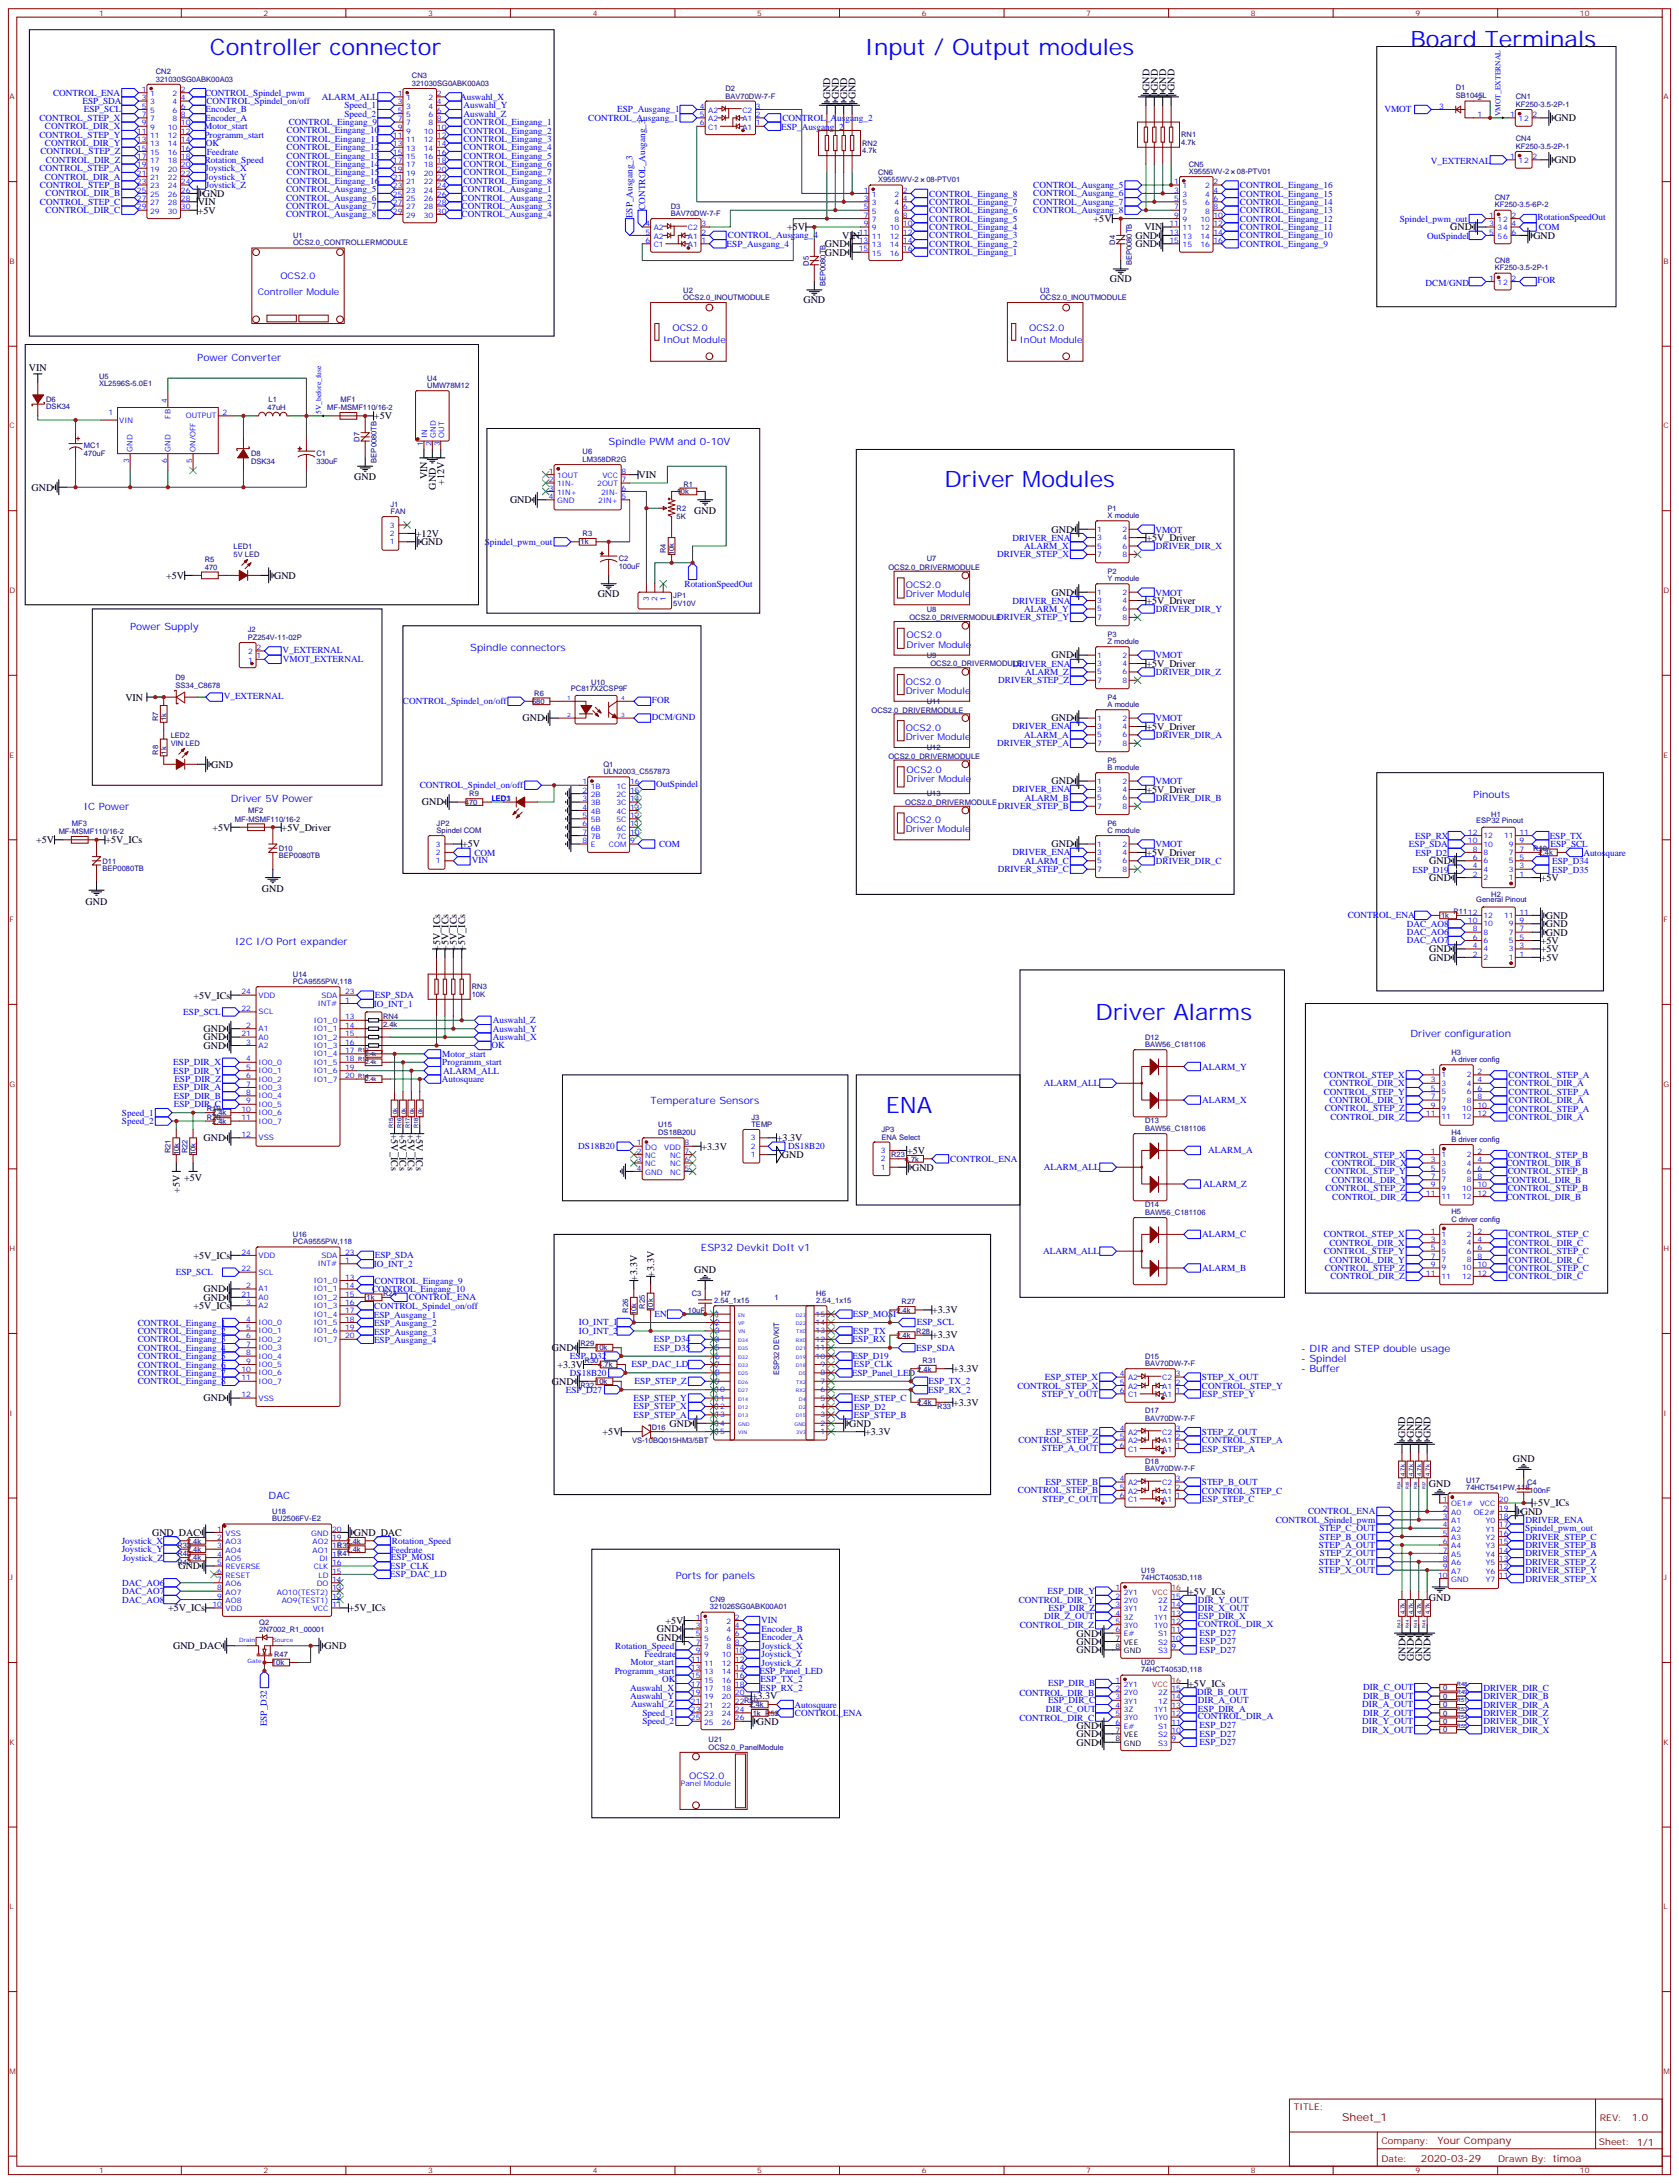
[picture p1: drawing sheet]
<svg xmlns="http://www.w3.org/2000/svg" width="706mm" height="917mm" viewBox="0 0 706 917" stroke-linecap="round" stroke-linejoin="round" font-family="sans-serif">
<defs><g id="words">
<g font-size="9.5" fill="#00f">
<text x="88.2" y="23.1">Controller connector</text>
<text x="363.4" y="23.1">Input / Output modules</text>
<text x="592.7" y="19.5">Board Terminals</text>
<text x="396.9" y="204.8">Driver Modules</text>
<text x="460.4" y="428.8">Driver Alarms</text>
<text x="372.2" y="467.6">ENA</text>
</g>
<text font-size="4.6" fill="#800" x="564" y="891.1">Sheet_1</text>
<g font-size="4.2">
<text x="348.9" y="41.8" transform="rotate(-90 348.9 41.8)">GND</text>
<text x="352.4" y="41.8" transform="rotate(-90 352.4 41.8)">GND</text>
<text x="356" y="41.8" transform="rotate(-90 356 41.8)">GND</text>
<text x="359.5" y="41.8" transform="rotate(-90 359.5 41.8)">GND</text>
<text x="483" y="38.2" transform="rotate(-90 483 38.2)">GND</text>
<text x="486.5" y="38.2" transform="rotate(-90 486.5 38.2)">GND</text>
<text x="490" y="38.2" transform="rotate(-90 490 38.2)">GND</text>
<text x="493.6" y="38.2" transform="rotate(-90 493.6 38.2)">GND</text>
<text x="653.2" y="51">GND</text>
<text x="653.2" y="68.6">GND</text>
<text x="85.2" y="82.7">GND</text>
<text x="83.1" y="89.8">+5V</text>
<text x="83.1" y="86.2">VIN</text>
<text x="459.6" y="93.3">+5V</text>
<text x="330.8" y="96.8">+5V</text>
<text x="353.9" y="100.4">VIN</text>
<text x="477.1" y="100.4">GND</text>
<text x="480.9" y="96.8">VIN</text>
<text x="609.4" y="96.8">GND</text>
<text x="644.3" y="100.3">GND</text>
<text x="346.6" y="107.4">GND</text>
<text x="346.6" y="103.9">GND</text>
<text x="477.1" y="103.9">GND</text>
<text x="466.4" y="118.7">GND</text>
<text x="337.6" y="127.5">GND</text>
<text x="12.1" y="156">VIN</text>
<text x="157.2" y="176.2">+5V</text>
<text x="148.9" y="201.6">GND</text>
<text x="179.6" y="201.5" transform="rotate(-90 179.6 201.5)">VIN</text>
<text x="186.6" y="203.8" transform="rotate(-90 186.6 203.8)">+12V</text>
<text x="268.3" y="200.9">VIN</text>
<text x="13.2" y="206.1">GND</text>
<text x="183.1" y="205.8" transform="rotate(-90 183.1 205.8)">GND</text>
<text x="214.3" y="211.5">GND</text>
<text x="291.7" y="216.1">GND</text>
<text x="174.8" y="225.6">+12V</text>
<text x="441.9" y="223.8">GND</text>
<text x="481.7" y="227.3">+5V_Driver</text>
<text x="176.9" y="229.1">GND</text>
<text x="69.9" y="243.2">+5V</text>
<text x="115.2" y="243.2">GND</text>
<text x="251.2" y="251">GND</text>
<text x="441.9" y="250.3">GND</text>
<text x="481.7" y="253.8">+5V_Driver</text>
<text x="441.9" y="276.7">GND</text>
<text x="481.7" y="280.2">+5V_Driver</text>
<text x="52.7" y="294.4">VIN</text>
<text x="219.6" y="303.2">GND</text>
<text x="441.9" y="303.2">GND</text>
<text x="481.7" y="306.7">+5V_Driver</text>
<text x="88.7" y="322.6">GND</text>
<text x="441.9" y="329.6">GND</text>
<text x="481.7" y="333.2">+5V_Driver</text>
<text x="177.3" y="338.5">GND</text>
<text x="89.3" y="349.1">+5V</text>
<text x="118.4" y="349">+5V_Driver</text>
<text x="15.2" y="354.3">+5V</text>
<text x="44.3" y="354.3">+5V_ICs</text>
<text x="194.2" y="356.1">+5V</text>
<text x="441.9" y="356.1">GND</text>
<text x="481.7" y="359.6">+5V_Driver</text>
<text x="600.6" y="363.2">GND</text>
<text x="600.6" y="370.2">GND</text>
<text x="647.5" y="370.2">+5V</text>
<text x="110.1" y="374.9">GND</text>
<text x="36" y="380.2">GND</text>
<text x="649.6" y="386.1">GND</text>
<text x="649.6" y="389.6">GND</text>
<text x="649.6" y="393.2">GND</text>
<text x="184.9" y="399.5" transform="rotate(-90 184.9 399.5)">+5V_ICs</text>
<text x="188.4" y="399.5" transform="rotate(-90 188.4 399.5)">+5V_ICs</text>
<text x="192" y="399.5" transform="rotate(-90 192 399.5)">+5V_ICs</text>
<text x="195.5" y="399.5" transform="rotate(-90 195.5 399.5)">+5V_ICs</text>
<text x="600.6" y="400.2">GND</text>
<text x="647.5" y="396.7">+5V</text>
<text x="647.5" y="400.2">+5V</text>
<text x="600.6" y="403.7">GND</text>
<text x="647.5" y="403.7">+5V</text>
<text x="81.3" y="419.6">+5V_ICs</text>
<text x="85.6" y="437.2">GND</text>
<text x="85.6" y="433.7">GND</text>
<text x="85.6" y="440.7">GND</text>
<text x="85.6" y="479.5">GND</text>
<text x="164.4" y="476.4" transform="rotate(90 164.4 476.4)">+5V_ICs</text>
<text x="167.9" y="476.4" transform="rotate(90 167.9 476.4)">+5V_ICs</text>
<text x="171.4" y="476.4" transform="rotate(90 171.4 476.4)">+5V_ICs</text>
<text x="174.9" y="476.4" transform="rotate(90 174.9 476.4)">+5V_ICs</text>
<text x="326.5" y="479.6">+3.3V</text>
<text x="294.7" y="483.1">+3.3V</text>
<text x="381.2" y="484.9">+5V</text>
<text x="328.6" y="486.6">GND</text>
<text x="383.3" y="491.9">GND</text>
<text x="77.4" y="496.2">+5V</text>
<text x="75.5" y="501.3" transform="rotate(-90 75.5 501.3)">+5V</text>
<text x="81.3" y="529">+5V_ICs</text>
<text x="267.8" y="538.2" transform="rotate(-90 267.8 538.2)">+3.3V</text>
<text x="274.8" y="536.4" transform="rotate(-90 274.8 536.4)">+3.3V</text>
<text x="291.8" y="535">GND</text>
<text x="85.6" y="543">GND</text>
<text x="81.3" y="550.2">+5V_ICs</text>
<text x="85.6" y="546.6">GND</text>
<text x="391.8" y="551.9">+3.3V</text>
<text x="391.8" y="562.5">+3.3V</text>
<text x="232" y="567.8">GND</text>
<text x="234.3" y="574.8">+3.3V</text>
<text x="232" y="581.9">GND</text>
<text x="400.6" y="576.6">+3.3V</text>
<text x="85.6" y="588.9">GND</text>
<text x="400.6" y="590.7">+3.3V</text>
<text x="281.3" y="599.5">GND</text>
<text x="356.8" y="599.5">GND</text>
<text x="253.2" y="603.1">+5V</text>
<text x="363.5" y="603">+3.3V</text>
<text x="590.6" y="604.4" transform="rotate(-90 590.6 604.4)">GND</text>
<text x="594.1" y="604.4" transform="rotate(-90 594.1 604.4)">GND</text>
<text x="597.6" y="604.4" transform="rotate(-90 597.6 604.4)">GND</text>
<text x="601.1" y="604.4" transform="rotate(-90 601.1 604.4)">GND</text>
<text x="635.7" y="614.3">GND</text>
<text x="600.4" y="624.9">GND</text>
<text x="644" y="633">+5V_ICs</text>
<text x="639.1" y="636.6">GND</text>
<text x="63.9" y="645.4">GND_DAC</text>
<text x="148.7" y="645.4">GND_DAC</text>
<text x="75" y="659.5">GND</text>
<text x="499.4" y="670.1">+5V_ICs</text>
<text x="70.7" y="677.1">+5V_ICs</text>
<text x="146.6" y="677.1">+5V_ICs</text>
<text x="600.4" y="673">GND</text>
<text x="279.7" y="682.4">+5V</text>
<text x="276.1" y="685.9">GND</text>
<text x="276.1" y="689.5">GND</text>
<text x="452.4" y="687.8">GND</text>
<text x="72.7" y="693">GND_DAC</text>
<text x="136.3" y="693">GND</text>
<text x="452.4" y="691.3">GND</text>
<text x="452.4" y="694.8">GND</text>
<text x="590.6" y="697.9" transform="rotate(-90 590.6 697.9)">GND</text>
<text x="594.1" y="697.9" transform="rotate(-90 594.1 697.9)">GND</text>
<text x="597.6" y="697.9" transform="rotate(-90 597.6 697.9)">GND</text>
<text x="601.2" y="697.9" transform="rotate(-90 601.2 697.9)">GND</text>
<text x="499.4" y="708.9">+5V_ICs</text>
<text x="315.9" y="714.2">+3.3V</text>
<text x="318" y="724.8">GND</text>
<text x="452.4" y="730.1">GND</text>
<text x="452.4" y="726.6">GND</text>
<text x="452.4" y="733.6">GND</text>
</g>
<g font-size="4.2" fill="#00f">
<text x="82.9" y="151.8">Power Converter</text>
<text x="255.8" y="187.1">Spindle PWM and 0-10V</text>
<text x="54.7" y="264.7">Power Supply</text>
<text x="197.6" y="273.5">Spindle connectors</text>
<text x="619.1" y="335.3">Pinouts</text>
<text x="35.3" y="340.6">IC Power</text>
<text x="97" y="337">Driver 5V Power</text>
<text x="98.8" y="397">I2C I/O Port expander</text>
<text x="592.7" y="435.8">Driver configuration</text>
<text x="273.4" y="464">Temperature Sensors</text>
<text x="294.6" y="525.8">ESP32 Devkit DoIt v1</text>
<text x="546.8" y="568.1">- DIR and STEP double usage</text>
<text x="546.8" y="572.3">- Spindel</text>
<text x="546.8" y="576.6">- Buffer</text>
<text x="112.9" y="629.8">DAC</text>
<text x="284" y="663.4">Ports for panels</text>
</g>
<g font-size="4.2" fill="#800">
<text x="685.7" y="891.3">1.0</text>
<text x="604" y="900.9">Your Company</text>
<text x="597.1" y="908.7">2020-03-29</text>
</g>
<g font-size="3.9" fill="#00f">
<text x="22.3" y="40.2">CONTROL_ENA</text>
<text x="86.2" y="40.2">CONTROL_Spindel_pwm</text>
<text x="135.3" y="42">ALARM_ALL</text>
<text x="193.3" y="42">Auswahl_X</text>
<text x="34.7" y="43.8">ESP_SDA</text>
<text x="35.2" y="47.2">ESP_SCL</text>
<text x="86.3" y="47.3">Encoder_B</text>
<text x="86.7" y="43.8">CONTROL_Spindel_on/off</text>
<text x="144.7" y="45.5">Speed_1</text>
<text x="194.7" y="45.5">Auswahl_Y</text>
<text x="259.3" y="47.2">ESP_Ausgang_1</text>
<text x="581.8" y="47.3">VMOT</text>
<text x="16.5" y="50.8">CONTROL_STEP_X</text>
<text x="86.2" y="50.8">Encoder_A</text>
<text x="121.4" y="52.6">CONTROL_Eingang_9</text>
<text x="144.7" y="49">Speed_2</text>
<text x="194.7" y="49.1">Auswahl_Z</text>
<text x="194.7" y="52.6">CONTROL_Eingang_1</text>
<text x="247.2" y="50.8">CONTROL_Ausgang_1</text>
<text x="328.8" y="50.8">CONTROL_Ausgang_2</text>
<text x="16.5" y="57.8">CONTROL_STEP_Y</text>
<text x="18.9" y="54.3">CONTROL_DIR_X</text>
<text x="85.8" y="54.3">Motor_start</text>
<text x="85.9" y="57.9">Programm_start</text>
<text x="120.4" y="56.1">CONTROL_Eingang_10</text>
<text x="120.5" y="59.6">CONTROL_Eingang_11</text>
<text x="194.7" y="56.1">CONTROL_Eingang_2</text>
<text x="194.7" y="59.6">CONTROL_Eingang_3</text>
<text x="328.3" y="54.4">ESP_Ausgang_2</text>
<text x="17" y="64.9">CONTROL_STEP_Z</text>
<text x="18.9" y="61.4">CONTROL_DIR_Y</text>
<text x="86.6" y="61.4">OK</text>
<text x="86.9" y="65">Feedrate</text>
<text x="120.4" y="63.1">CONTROL_Eingang_12</text>
<text x="194.7" y="63.2">CONTROL_Eingang_4</text>
<text x="16.5" y="71.9">CONTROL_STEP_A</text>
<text x="19.3" y="68.4">CONTROL_DIR_Z</text>
<text x="86" y="68.4">Rotation_Speed</text>
<text x="86.3" y="72">Joystick_X</text>
<text x="120.4" y="66.7">CONTROL_Eingang_13</text>
<text x="120.4" y="70.2">CONTROL_Eingang_14</text>
<text x="194.7" y="66.7">CONTROL_Eingang_5</text>
<text x="194.7" y="70.2">CONTROL_Eingang_6</text>
<text x="601.3" y="69">V_EXTERNAL</text>
<text x="18.9" y="75.5">CONTROL_DIR_A</text>
<text x="86.3" y="75.5">Joystick_Y</text>
<text x="120.4" y="73.7">CONTROL_Eingang_15</text>
<text x="120.4" y="77.3">CONTROL_Eingang_16</text>
<text x="194.7" y="73.7">CONTROL_Eingang_7</text>
<text x="194.7" y="77.3">CONTROL_Eingang_8</text>
<text x="16.8" y="79">CONTROL_STEP_B</text>
<text x="19.1" y="82.5">CONTROL_DIR_B</text>
<text x="86.5" y="79">Joystick_Z</text>
<text x="120.2" y="80.8">CONTROL_Ausgang_5</text>
<text x="194" y="80.8">CONTROL_Ausgang_1</text>
<text x="390.5" y="82.6">CONTROL_Eingang_8</text>
<text x="434.2" y="79">CONTROL_Ausgang_5</text>
<text x="434.2" y="82.5">CONTROL_Ausgang_6</text>
<text x="521.1" y="82.6">CONTROL_Eingang_15</text>
<text x="521.1" y="79.1">CONTROL_Eingang_16</text>
<text x="16.8" y="86.1">CONTROL_STEP_C</text>
<text x="19.1" y="89.6">CONTROL_DIR_C</text>
<text x="120.2" y="84.3">CONTROL_Ausgang_6</text>
<text x="120.2" y="87.8">CONTROL_Ausgang_7</text>
<text x="194" y="84.3">CONTROL_Ausgang_2</text>
<text x="194" y="87.8">CONTROL_Ausgang_3</text>
<text x="271.1" y="88.2" transform="rotate(-90 271.1 88.2)">CONTROL_Ausgang_3</text>
<text x="390.5" y="89.6">CONTROL_Eingang_6</text>
<text x="390.5" y="86.1">CONTROL_Eingang_7</text>
<text x="434.2" y="89.6">CONTROL_Ausgang_8</text>
<text x="434.2" y="86.1">CONTROL_Ausgang_7</text>
<text x="521.1" y="89.6">CONTROL_Eingang_13</text>
<text x="521.1" y="86.1">CONTROL_Eingang_14</text>
<text x="120.2" y="91.4">CONTROL_Ausgang_8</text>
<text x="194" y="91.4">CONTROL_Ausgang_4</text>
<text x="265.8" y="91.7" transform="rotate(-90 265.8 91.7)">ESP_Ausgang_3</text>
<text x="390.5" y="93.2">CONTROL_Eingang_5</text>
<text x="521.1" y="93.2">CONTROL_Eingang_12</text>
<text x="588.2" y="93.1">Spindel_pwm_out</text>
<text x="646.1" y="92.5">RotationSpeedOut</text>
<text x="305.9" y="100.2">CONTROL_Ausgang_4</text>
<text x="390.5" y="100.2">CONTROL_Eingang_3</text>
<text x="390.5" y="96.7">CONTROL_Eingang_4</text>
<text x="521.1" y="100.2">CONTROL_Eingang_10</text>
<text x="521.1" y="96.7">CONTROL_Eingang_11</text>
<text x="599.7" y="100.6">OutSpindel</text>
<text x="646.6" y="96.7">COM</text>
<text x="305.3" y="103.8">ESP_Ausgang_4</text>
<text x="390.5" y="107.3">CONTROL_Eingang_1</text>
<text x="390.5" y="103.7">CONTROL_Eingang_2</text>
<text x="521.1" y="103.7">CONTROL_Eingang_9</text>
<text x="117.8" y="117.3">OCS2.0</text>
<text x="646.1" y="119">FOR</text>
<text x="108.3" y="124">Controller Module</text>
<text x="599.1" y="120">DCM/GND</text>
<text x="282.6" y="139.1">OCS2.0</text>
<text x="432.5" y="139.1">OCS2.0</text>
<text x="278.7" y="144.1">InOut Module</text>
<text x="428.6" y="144.1">InOut Module</text>
<text x="425.5" y="227.2">DRIVER_ENA</text>
<text x="485.5" y="223.8">VMOT</text>
<text x="203.7" y="228.9">Spindel_pwm_out</text>
<text x="430.4" y="230.7">ALARM_X</text>
<text x="485.8" y="230.6">DRIVER_DIR_X</text>
<text x="419.1" y="234.2">DRIVER_STEP_X</text>
<text x="287.7" y="246.6">RotationSpeedOut</text>
<text x="380.6" y="247.1">OCS2.0</text>
<text x="380.6" y="251">Driver Module</text>
<text x="485.5" y="250.3">VMOT</text>
<text x="425.5" y="253.6">DRIVER_ENA</text>
<text x="430.4" y="257.2">ALARM_Y</text>
<text x="485.8" y="257.2">DRIVER_DIR_Y</text>
<text x="419.1" y="260.7">DRIVER_STEP_Y</text>
<text x="381" y="268.3">OCS2.0</text>
<text x="118.7" y="274.4">V_EXTERNAL</text>
<text x="381" y="272.1">Driver Module</text>
<text x="118.9" y="278.3">VMOT_EXTERNAL</text>
<text x="425.5" y="280.1">DRIVER_ENA</text>
<text x="485.5" y="276.7">VMOT</text>
<text x="380.6" y="287.7">OCS2.0</text>
<text x="419.5" y="287.1">DRIVER_STEP_Z</text>
<text x="430.8" y="283.6">ALARM_Z</text>
<text x="485.8" y="283.6">DRIVER_DIR_Z</text>
<text x="94" y="293.8">V_EXTERNAL</text>
<text x="380.6" y="291.5">Driver Module</text>
<text x="169.3" y="295.9">CONTROL_Spindel_on/off</text>
<text x="273.9" y="295.5">FOR</text>
<text x="273.9" y="302.5">DCM/GND</text>
<text x="485.5" y="303.2">VMOT</text>
<text x="380.6" y="307.1">OCS2.0</text>
<text x="380.6" y="310.9">Driver Module</text>
<text x="425.5" y="306.5">DRIVER_ENA</text>
<text x="430.4" y="310.1">ALARM_A</text>
<text x="485.8" y="310.1">DRIVER_DIR_A</text>
<text x="419.1" y="313.6">DRIVER_STEP_A</text>
<text x="381" y="324.7">OCS2.0</text>
<text x="381" y="328.6">Driver Module</text>
<text x="485.5" y="329.6">VMOT</text>
<text x="176.4" y="331.2">CONTROL_Spindel_on/off</text>
<text x="275.7" y="330.7">OutSpindel</text>
<text x="425.5" y="333">DRIVER_ENA</text>
<text x="419.3" y="340">DRIVER_STEP_B</text>
<text x="430.6" y="336.5">ALARM_B</text>
<text x="485.8" y="336.6">DRIVER_DIR_B</text>
<text x="380.6" y="345.9">OCS2.0</text>
<text x="380.6" y="349.7">Driver Module</text>
<text x="594.7" y="352.4">ESP_RX</text>
<text x="651.2" y="352.5">ESP_TX</text>
<text x="199.4" y="359.6">COM</text>
<text x="277" y="356.1">COM</text>
<text x="425.5" y="359.4">DRIVER_ENA</text>
<text x="485.5" y="356.1">VMOT</text>
<text x="592.1" y="356">ESP_SDA</text>
<text x="594.8" y="359.5">ESP_D2</text>
<text x="651.6" y="356">ESP_SCL</text>
<text x="665.4" y="359.6">Autosquare</text>
<text x="198.2" y="362.6">VIN</text>
<text x="430.6" y="363">ALARM_C</text>
<text x="485.8" y="363">DRIVER_DIR_C</text>
<text x="652.3" y="363.3">ESP_D34</text>
<text x="419.3" y="366.5">DRIVER_STEP_C</text>
<text x="593.6" y="366.7">ESP_D19</text>
<text x="652.3" y="366.8">ESP_D35</text>
<text x="566.3" y="385.9">CONTROL_ENA</text>
<text x="591.1" y="389.4">DAC_AO8</text>
<text x="591.1" y="392.9">DAC_AO6</text>
<text x="591.1" y="396.4">DAC_AO7</text>
<text x="157.5" y="419.4">ESP_SDA</text>
<text x="157.1" y="423">IO_INT_1</text>
<text x="77" y="426.5">ESP_SCL</text>
<text x="207.1" y="430.1">Auswahl_Z</text>
<text x="207.1" y="437.1">Auswahl_X</text>
<text x="207.1" y="433.6">Auswahl_Y</text>
<text x="206.5" y="440.6">OK</text>
<text x="72.8" y="447.7">ESP_DIR_X</text>
<text x="185.9" y="444.2">Motor_start</text>
<text x="185.9" y="447.7">Programm_start</text>
<text x="505.2" y="449.5">ALARM_Y</text>
<text x="72.8" y="451.2">ESP_DIR_Y</text>
<text x="73.3" y="454.7">ESP_DIR_Z</text>
<text x="185.7" y="454.7">Autosquare</text>
<text x="186.2" y="451.2">ALARM_ALL</text>
<text x="556.3" y="452.9">CONTROL_STEP_X</text>
<text x="633.9" y="453">CONTROL_STEP_A</text>
<text x="72.8" y="458.2">ESP_DIR_A</text>
<text x="73.1" y="461.8">ESP_DIR_B</text>
<text x="438.6" y="456.5">ALARM_ALL</text>
<text x="556.3" y="460">CONTROL_STEP_Y</text>
<text x="558.6" y="456.5">CONTROL_DIR_X</text>
<text x="633.9" y="460">CONTROL_STEP_A</text>
<text x="633.9" y="456.5">CONTROL_DIR_A</text>
<text x="73.1" y="465.3">ESP_DIR_C</text>
<text x="505.2" y="463.6">ALARM_X</text>
<text x="556.7" y="467">CONTROL_STEP_Z</text>
<text x="558.6" y="463.5">CONTROL_DIR_Y</text>
<text x="633.9" y="467.1">CONTROL_STEP_A</text>
<text x="633.9" y="463.6">CONTROL_DIR_A</text>
<text x="51.2" y="468.8">Speed_1</text>
<text x="51.2" y="472.3">Speed_2</text>
<text x="559.1" y="470.6">CONTROL_DIR_Z</text>
<text x="633.9" y="470.6">CONTROL_DIR_A</text>
<text x="243" y="482.9">DS18B20</text>
<text x="331.2" y="482.9">DS18B20</text>
<text x="507.7" y="484.7">ALARM_A</text>
<text x="399.3" y="488.3">CONTROL_ENA</text>
<text x="438.7" y="491.8">ALARM_ALL</text>
<text x="556.8" y="486.5">CONTROL_STEP_X</text>
<text x="559.7" y="490">CONTROL_DIR_X</text>
<text x="633.1" y="490">CONTROL_DIR_B</text>
<text x="633.6" y="486.5">CONTROL_STEP_B</text>
<text x="556.8" y="493.5">CONTROL_STEP_Y</text>
<text x="559.7" y="497.1">CONTROL_DIR_Y</text>
<text x="633.1" y="497.1">CONTROL_DIR_B</text>
<text x="633.6" y="493.5">CONTROL_STEP_B</text>
<text x="505.7" y="498.8">ALARM_Z</text>
<text x="557" y="500.6">CONTROL_STEP_Z</text>
<text x="633.6" y="500.6">CONTROL_STEP_B</text>
<text x="559.9" y="504.1">CONTROL_DIR_Z</text>
<text x="633.1" y="504.1">CONTROL_DIR_B</text>
<text x="505.2" y="520">ALARM_C</text>
<text x="556.3" y="520">CONTROL_STEP_X</text>
<text x="633.9" y="520">CONTROL_STEP_C</text>
<text x="438.4" y="527">ALARM_ALL</text>
<text x="556.3" y="527">CONTROL_STEP_Y</text>
<text x="558.6" y="523.5">CONTROL_DIR_X</text>
<text x="633.9" y="523.5">CONTROL_DIR_C</text>
<text x="633.9" y="527.1">CONTROL_STEP_C</text>
<text x="157.1" y="532.4">IO_INT_2</text>
<text x="157.5" y="528.8">ESP_SDA</text>
<text x="558.6" y="530.5">CONTROL_DIR_Y</text>
<text x="633.9" y="530.6">CONTROL_DIR_C</text>
<text x="73.9" y="535.9">ESP_SCL</text>
<text x="157.4" y="539.4">CONTROL_Eingang_9</text>
<text x="505.2" y="534.1">ALARM_B</text>
<text x="556.7" y="534.1">CONTROL_STEP_Z</text>
<text x="559.1" y="537.6">CONTROL_DIR_Z</text>
<text x="633.9" y="537.6">CONTROL_DIR_C</text>
<text x="633.9" y="534.1">CONTROL_STEP_C</text>
<text x="156.4" y="542.9">CONTROL_Eingang_10</text>
<text x="157.3" y="550">CONTROL_Spindel_on/off</text>
<text x="171.8" y="546.5">CONTROL_ENA</text>
<text x="57.9" y="557">CONTROL_Eingang_1</text>
<text x="157.1" y="553.8">ESP_Ausgang_1</text>
<text x="157.2" y="557.3">ESP_Ausgang_2</text>
<text x="243.3" y="556.9">IO_INT_1</text>
<text x="275.1" y="553.5">EN</text>
<text x="358.3" y="553.4">ESP_MOSI</text>
<text x="385.2" y="557">ESP_SCL</text>
<text x="57.9" y="560.6">CONTROL_Eingang_2</text>
<text x="157.2" y="560.9">ESP_Ausgang_3</text>
<text x="243.3" y="560.5">IO_INT_2</text>
<text x="358.4" y="560.5">ESP_TX</text>
<text x="57.9" y="564.1">CONTROL_Eingang_3</text>
<text x="57.9" y="567.6">CONTROL_Eingang_4</text>
<text x="157.2" y="564.3">ESP_Ausgang_4</text>
<text x="274.8" y="567.7">ESP_D35</text>
<text x="274.8" y="564.1">ESP_D34</text>
<text x="358.3" y="564.1">ESP_RX</text>
<text x="385" y="567.6">ESP_SDA</text>
<text x="57.9" y="571.1">CONTROL_Eingang_5</text>
<text x="57.9" y="574.7">CONTROL_Eingang_6</text>
<text x="239.5" y="571.2">ESP_D32</text>
<text x="265.3" y="574.7">ESP_DAC_LD</text>
<text x="358.2" y="571.1">ESP_D19</text>
<text x="358.9" y="574.7">ESP_CLK</text>
<text x="57.9" y="578.2">CONTROL_Eingang_7</text>
<text x="57.9" y="581.7">CONTROL_Eingang_8</text>
<text x="239.5" y="578.2">DS18B20</text>
<text x="266.7" y="581.7">ESP_STEP_Z</text>
<text x="357.9" y="578.2">ESP_Panel_LED</text>
<text x="390.2" y="581.7">ESP_TX_2</text>
<text x="439.1" y="580">ESP_STEP_X</text>
<text x="505.1" y="580">STEP_X_OUT</text>
<text x="237.8" y="585.2">ESP_D27</text>
<text x="390" y="585.2">ESP_RX_2</text>
<text x="427.5" y="583.5">CONTROL_STEP_X</text>
<text x="437.8" y="587">STEP_Y_OUT</text>
<text x="505.1" y="587.1">ESP_STEP_Y</text>
<text x="505.1" y="583.6">CONTROL_STEP_Y</text>
<text x="266.3" y="588.8">ESP_STEP_Y</text>
<text x="266.3" y="592.3">ESP_STEP_X</text>
<text x="358.8" y="588.8">ESP_STEP_C</text>
<text x="358.9" y="592.3">ESP_D2</text>
<text x="266.3" y="595.8">ESP_STEP_A</text>
<text x="358.8" y="595.9">ESP_STEP_B</text>
<text x="439.5" y="602.9">ESP_STEP_Z</text>
<text x="505.1" y="603">STEP_Z_OUT</text>
<text x="427.9" y="606.4">CONTROL_STEP_Z</text>
<text x="437.8" y="610">STEP_A_OUT</text>
<text x="505.1" y="610">ESP_STEP_A</text>
<text x="505.1" y="606.5">CONTROL_STEP_A</text>
<text x="427.8" y="627.6">CONTROL_STEP_B</text>
<text x="439.4" y="624.1">ESP_STEP_B</text>
<text x="505.1" y="624.1">STEP_B_OUT</text>
<text x="505.1" y="627.7">CONTROL_STEP_C</text>
<text x="438" y="631.1">STEP_C_OUT</text>
<text x="505.1" y="631.2">ESP_STEP_C</text>
<text x="536.1" y="639.9">CONTROL_Spindel_pwm</text>
<text x="549.7" y="636.4">CONTROL_ENA</text>
<text x="641" y="640">DRIVER_ENA</text>
<text x="554.5" y="647">STEP_B_OUT</text>
<text x="554.5" y="643.4">STEP_C_OUT</text>
<text x="640.9" y="643.5">Spindel_pwm_out</text>
<text x="641" y="647">DRIVER_STEP_C</text>
<text x="51.2" y="648.7">Joystick_X</text>
<text x="51.2" y="652.3">Joystick_Y</text>
<text x="164.2" y="652.4">Feedrate</text>
<text x="164.7" y="648.8">Rotation_Speed</text>
<text x="554.2" y="650.5">STEP_A_OUT</text>
<text x="641" y="650.5">DRIVER_STEP_B</text>
<text x="51.6" y="655.8">Joystick_Z</text>
<text x="163.9" y="659.3">ESP_CLK</text>
<text x="164.3" y="655.8">ESP_MOSI</text>
<text x="554.2" y="657.5">STEP_Y_OUT</text>
<text x="554.6" y="654">STEP_Z_OUT</text>
<text x="641" y="654.1">DRIVER_STEP_A</text>
<text x="641" y="657.6">DRIVER_STEP_Z</text>
<text x="163.9" y="662.8">ESP_DAC_LD</text>
<text x="554.2" y="661.1">STEP_X_OUT</text>
<text x="641" y="664.6">DRIVER_STEP_X</text>
<text x="641" y="661.1">DRIVER_STEP_Y</text>
<text x="51.4" y="666.4">DAC_AO6</text>
<text x="51.4" y="670">DAC_AO7</text>
<text x="440.2" y="669.9">ESP_DIR_Y</text>
<text x="51.4" y="673.5">DAC_AO8</text>
<text x="428.1" y="673.7">CONTROL_DIR_Y</text>
<text x="440.6" y="677">ESP_DIR_Z</text>
<text x="503.4" y="677">DIR_X_OUT</text>
<text x="503.4" y="673.5">DIR_Y_OUT</text>
<text x="319.8" y="681.9">VIN</text>
<text x="438.8" y="680.5">DIR_Z_OUT</text>
<text x="503.4" y="683.7">CONTROL_DIR_X</text>
<text x="503.4" y="680.5">ESP_DIR_X</text>
<text x="320" y="689.3">Encoder_A</text>
<text x="320" y="685.8">Encoder_B</text>
<text x="428.5" y="684.3">CONTROL_DIR_Z</text>
<text x="504.1" y="687.5">ESP_D27</text>
<text x="258.6" y="692.8">Rotation_Speed</text>
<text x="320" y="692.9">Joystick_X</text>
<text x="504.1" y="691">ESP_D27</text>
<text x="504.1" y="694.5">ESP_D27</text>
<text x="265" y="699.9">Motor_start</text>
<text x="270.8" y="696.2">Feedrate</text>
<text x="320" y="696.4">Joystick_Y</text>
<text x="320" y="699.9">Joystick_Z</text>
<text x="258.3" y="703.4">Programm_start</text>
<text x="278.3" y="706.9">OK</text>
<text x="319.1" y="703.4">ESP_Panel_LED</text>
<text x="319.6" y="707">ESP_TX_2</text>
<text x="264.8" y="710.5">Auswahl_X</text>
<text x="319.5" y="710.5">ESP_RX_2</text>
<text x="428.4" y="712.6">CONTROL_DIR_B</text>
<text x="440.4" y="708.7">ESP_DIR_B</text>
<text x="503" y="712.3">DIR_B_OUT</text>
<text x="572.9" y="710.3">DIR_C_OUT</text>
<text x="572.9" y="713.8">DIR_B_OUT</text>
<text x="623.4" y="710.5">DRIVER_DIR_C</text>
<text x="264.8" y="714">Auswahl_Y</text>
<text x="265.2" y="717.5">Auswahl_Z</text>
<text x="333.8" y="717.8">Autosquare</text>
<text x="439.5" y="719.3">DIR_C_OUT</text>
<text x="440.4" y="715.8">ESP_DIR_C</text>
<text x="503.4" y="719.3">ESP_DIR_A</text>
<text x="503.4" y="715.8">DIR_A_OUT</text>
<text x="572.5" y="717.5">DIR_A_OUT</text>
<text x="623.4" y="717.6">DRIVER_DIR_A</text>
<text x="623.4" y="714">DRIVER_DIR_B</text>
<text x="112.1" y="725.5" transform="rotate(-90 112.1 725.5)">ESP_D32</text>
<text x="270" y="721.1">Speed_1</text>
<text x="270" y="724.6">Speed_2</text>
<text x="334.1" y="721.1">CONTROL_ENA</text>
<text x="428.4" y="723.1">CONTROL_DIR_C</text>
<text x="503.4" y="722.5">CONTROL_DIR_A</text>
<text x="572.5" y="724.6">DIR_Y_OUT</text>
<text x="572.9" y="721.1">DIR_Z_OUT</text>
<text x="623.4" y="724.6">DRIVER_DIR_Y</text>
<text x="623.4" y="721.1">DRIVER_DIR_Z</text>
<text x="504.1" y="729.8">ESP_D27</text>
<text x="504.1" y="726.3">ESP_D27</text>
<text x="572.5" y="728.1">DIR_X_OUT</text>
<text x="623.4" y="728.1">DRIVER_DIR_X</text>
<text x="504.1" y="733.3">ESP_D27</text>
<text x="289.6" y="747.7">OCS2.0</text>
</g>
<g font-size="3.9" fill="#800">
<text x="543.6" y="886.7">TITLE:</text>
<text x="672.3" y="891.3">REV:</text>
<text x="580.5" y="900.9">Company:</text>
<text x="671.9" y="901.5">Sheet: 1/1</text>
<text x="580.5" y="908.5">Date:</text>
<text x="629.6" y="908.6">Drawn By: timoa</text>
</g>
<g font-size="3.2" fill="#800">
<text x="41.6" y="6.7">1</text>
<text x="110.8" y="6.7">2</text>
<text x="179.9" y="6.7">3</text>
<text x="249.1" y="6.7">4</text>
<text x="318.2" y="6.7">5</text>
<text x="387.3" y="6.7">6</text>
<text x="456.5" y="6.7">7</text>
<text x="525.6" y="6.7">8</text>
<text x="594.8" y="6.7">9</text>
<text x="663.9" y="6.7">10</text>
<text x="4.1" y="41.8">A</text>
<text x="699" y="41.8">A</text>
<text x="4.1" y="110.9">B</text>
<text x="699" y="110.9">B</text>
<text x="4.1" y="180.1">C</text>
<text x="699" y="180.1">C</text>
<text x="4.1" y="249.2">D</text>
<text x="699" y="249.2">D</text>
<text x="4.1" y="318.3">E</text>
<text x="699" y="318.3">E</text>
<text x="4.1" y="387.5">F</text>
<text x="699" y="387.5">F</text>
<text x="4.1" y="456.6">G</text>
<text x="699" y="456.6">G</text>
<text x="4.1" y="525.8">H</text>
<text x="699" y="525.8">H</text>
<text x="4.1" y="594.9">I</text>
<text x="699" y="594.9">I</text>
<text x="4.1" y="664.1">J</text>
<text x="699" y="664.1">J</text>
<text x="4.1" y="733.2">K</text>
<text x="699" y="733.2">K</text>
<text x="4.1" y="802.4">L</text>
<text x="699" y="802.4">L</text>
<text x="4.1" y="871.5">M</text>
<text x="699" y="871.5">M</text>
<text x="41.6" y="913.3">1</text>
<text x="110.8" y="913.3">2</text>
<text x="179.9" y="913.3">3</text>
<text x="249.1" y="913.3">4</text>
<text x="318.2" y="913.3">5</text>
<text x="387.3" y="913.3">6</text>
<text x="456.5" y="913.3">7</text>
<text x="525.6" y="913.3">8</text>
<text x="594.8" y="913.3">9</text>
<text x="663.9" y="913.3">10</text>
</g>
<g font-size="3.2" fill="#000080">
<text x="65.5" y="34.3">321030SG0ABK00A03</text>
<text x="65.5" y="31">CN2</text>
<text x="173.1" y="32.8">CN3</text>
<text x="173.1" y="36">321030SG0ABK00A03</text>
<text x="304.8" y="41.4">BAV70DW-7-F</text>
<text x="304.8" y="38.2">D2</text>
<text x="611.7" y="41">SB1045L</text>
<text x="611.7" y="37.8">D1</text>
<text x="637" y="41.6">CN1</text>
<text x="637" y="44.8">KF250-3.5-2P-1</text>
<text x="496.4" y="57.7">RN1</text>
<text x="637" y="59.3">CN4</text>
<text x="362.3" y="64.4">4.7k</text>
<text x="362.3" y="61.2">RN2</text>
<text x="496.4" y="60.9">4.7k</text>
<text x="637" y="62.4">KF250-3.5-2P-1</text>
<text x="499.5" y="70.1">CN5</text>
<text x="369" y="76.6">X9555WV-2</text>
<text x="369" y="73.6">CN6</text>
<text x="389.3" y="76.6">08-PTV01</text>
<text x="499.5" y="73">X9555WV-2</text>
<text x="519.8" y="73">08-PTV01</text>
<text x="628.2" y="84">CN7</text>
<text x="281.9" y="87.6">D3</text>
<text x="628.2" y="87.1">KF250-3.5-6P-2</text>
<text x="281.9" y="90.8">BAV70DW-7-F</text>
<text x="123.1" y="100">U1</text>
<text x="123.1" y="103.2">OCS2.0_CONTROLLERMODULE</text>
<text x="468.6" y="102.8" transform="rotate(-90 468.6 102.8)">D4</text>
<text x="339.8" y="111.6" transform="rotate(-90 339.8 111.6)">D5</text>
<text x="475.6" y="111.5" transform="rotate(-90 475.6 111.5)">BEP0080TB</text>
<text x="628.2" y="113.6">KF250-3.5-2P-1</text>
<text x="628.2" y="110.4">CN8</text>
<text x="287.2" y="123.1">U2</text>
<text x="346.9" y="120.3" transform="rotate(-90 346.9 120.3)">BEP0080TB</text>
<text x="437.1" y="123.1">U3</text>
<text x="287.2" y="126.1">OCS2.0_INOUTMODULE</text>
<text x="437.1" y="126.1">OCS2.0_INOUTMODULE</text>
<text x="41.6" y="159.2">U5</text>
<text x="179.6" y="159.9">U4</text>
<text x="41.6" y="162.4">XL2596S-5.0E1</text>
<text x="179.6" y="163.1">UMW78M12</text>
<text x="19.4" y="168.8">D6</text>
<text x="19.4" y="172">DSK34</text>
<text x="112.5" y="172.4">47uH</text>
<text x="112.8" y="169">L1</text>
<text x="137.6" y="172.4">MF-MSMF110/16-2</text>
<text x="143.1" y="168.9">MF1</text>
<text x="151.1" y="185.7" transform="rotate(-90 151.1 185.7)">D7</text>
<text x="35.3" y="188.2">MC1</text>
<text x="35.3" y="191.5">470uF</text>
<text x="105.5" y="191.8">D8</text>
<text x="133" y="191.8">C1</text>
<text x="244.8" y="190.9">U6</text>
<text x="105.5" y="195">DSK34</text>
<text x="133" y="195">330uF</text>
<text x="158.1" y="194.4" transform="rotate(-90 158.1 194.4)">BEP0080TB</text>
<text x="244.8" y="194.2">LM358DR2G</text>
<text x="284.4" y="207.6">10k</text>
<text x="287.2" y="204.5">R1</text>
<text x="164.1" y="213">J1</text>
<text x="284.3" y="214.7">R2</text>
<text x="465.4" y="214.6">P1</text>
<text x="164.1" y="216">FAN</text>
<text x="284.3" y="217.9">5K</text>
<text x="465.4" y="217.8">X module</text>
<text x="244.8" y="225.3">R3</text>
<text x="98.1" y="230.9">LED1</text>
<text x="244" y="228.8">1k</text>
<text x="279.8" y="232.5" transform="rotate(-90 279.8 232.5)">R4</text>
<text x="283.4" y="233.3" transform="rotate(-90 283.4 233.3)">10k</text>
<text x="86.1" y="239.3">470</text>
<text x="86.1" y="236.1">R5</text>
<text x="98.1" y="234">5V LED</text>
<text x="260" y="239.1">100uF</text>
<text x="260" y="235.9">C2</text>
<text x="373.3" y="239.4">OCS2.0_DRIVERMODULE</text>
<text x="389.5" y="235.9">U7</text>
<text x="465.4" y="244.3">Y module</text>
<text x="465.4" y="241.1">P2</text>
<text x="282.9" y="251.4">JP1</text>
<text x="282.9" y="254.6">5V10V</text>
<text x="389.5" y="257">U8</text>
<text x="382.1" y="260.6">OCS2.0_DRIVERMODULE</text>
<text x="104.1" y="269">PZ254V-11-02P</text>
<text x="104.1" y="265.7">J2</text>
<text x="465.4" y="267.5">P3</text>
<text x="465.4" y="270.7">Z module</text>
<text x="389.5" y="276.4">U9</text>
<text x="391" y="280">OCS2.0_DRIVERMODULE</text>
<text x="73.7" y="285.9">D9</text>
<text x="248.4" y="287.8">U10</text>
<text x="73.7" y="289.1">SS34_C8678</text>
<text x="224.5" y="292.3">R6</text>
<text x="239.9" y="290.5">PC817X2CSP9F</text>
<text x="223.6" y="295.8">680</text>
<text x="366.3" y="299.4">OCS2.0_DRIVERMODULE</text>
<text x="389.5" y="295.8">U11</text>
<text x="465.4" y="297.2">A module</text>
<text x="465.4" y="294">P4</text>
<text x="66.4" y="303" transform="rotate(-90 66.4 303)">R7</text>
<text x="70" y="303" transform="rotate(-90 70 303)">1k</text>
<text x="71.7" y="310.3">LED2</text>
<text x="66.4" y="317.1" transform="rotate(-90 66.4 317.1)">R8</text>
<text x="70" y="317.1" transform="rotate(-90 70 317.1)">1k</text>
<text x="71.7" y="313.4">VIN LED</text>
<text x="389.5" y="315.2">U12</text>
<text x="253.6" y="322.2">Q1</text>
<text x="373.3" y="318.8">OCS2.0_DRIVERMODULE</text>
<text x="465.4" y="323.6">B module</text>
<text x="465.4" y="320.5">P5</text>
<text x="253.6" y="325.4">ULN2003_C557873</text>
<text x="197.2" y="334.7">R9</text>
<text x="389.5" y="334.6">U13</text>
<text x="104.3" y="341.7">MF2</text>
<text x="195.3" y="338.2">470</text>
<text x="206.6" y="336.5">LED3</text>
<text x="380.4" y="338.2">OCS2.0_DRIVERMODULE</text>
<text x="30.2" y="347">MF3</text>
<text x="98.7" y="345.2">MF-MSMF110/16-2</text>
<text x="183.5" y="347">JP2</text>
<text x="465.4" y="346.9">P6</text>
<text x="620.4" y="345.7">ESP32 Pinout</text>
<text x="626.7" y="343.4">H1</text>
<text x="24.7" y="350.5">MF-MSMF110/16-2</text>
<text x="183.5" y="350.1">Spindel COM</text>
<text x="465.4" y="350.1">C module</text>
<text x="117.1" y="357.6">D10</text>
<text x="644.3" y="357.6">R10</text>
<text x="646.5" y="359.4">2.4k</text>
<text x="43" y="362.9">D11</text>
<text x="117.1" y="360.7">BEP0080TB</text>
<text x="43" y="366">BEP0080TB</text>
<text x="626.7" y="376.9">H2</text>
<text x="620.4" y="379.2">General Pinout</text>
<text x="605.6" y="385.8">1k</text>
<text x="610.8" y="384">R1112</text>
<text x="123.1" y="413.5">PCA9555PW,118</text>
<text x="123.1" y="410.5">U14</text>
<text x="198.3" y="419">10K</text>
<text x="198.3" y="415.8">RN3</text>
<text x="161" y="431.7">2.4k</text>
<text x="161" y="428.1">RN4</text>
<text x="481.2" y="436.8">D12</text>
<text x="481.2" y="440.1">BAW56_C181106</text>
<text x="609.9" y="443.3">H3</text>
<text x="609.9" y="446.4">A driver config</text>
<text x="86.9" y="467">R19</text>
<text x="86.9" y="470.5">R20</text>
<text x="89.1" y="468.8">2.4k</text>
<text x="89.1" y="472.3">2.4k</text>
<text x="276.6" y="473.7">U15</text>
<text x="315.7" y="473.6">TEMP</text>
<text x="315.8" y="470.5">J3</text>
<text x="481.2" y="472.1">D13</text>
<text x="276.6" y="476.9">DS18B20U</text>
<text x="370.4" y="478.9">ENA Select</text>
<text x="370.4" y="475.8">JP3</text>
<text x="481.2" y="475.3">BAW56_C181106</text>
<text x="609.9" y="479.9">B driver config</text>
<text x="609.9" y="476.8">H4</text>
<text x="71.7" y="484.7" transform="rotate(-90 71.7 484.7)">R21</text>
<text x="75.2" y="485.6" transform="rotate(-90 75.2 485.6)">10k</text>
<text x="78.8" y="484.7" transform="rotate(-90 78.8 484.7)">R22</text>
<text x="82.3" y="485.6" transform="rotate(-90 82.3 485.6)">10k</text>
<text x="374.5" y="486.3">R23</text>
<text x="380.2" y="488.1">4.7k</text>
<text x="481.2" y="507.4">D14</text>
<text x="481.2" y="510.6">BAW56_C181106</text>
<text x="609.9" y="513.4">C driver config</text>
<text x="609.9" y="510.3">H5</text>
<text x="123.1" y="519.9">U16</text>
<text x="123.1" y="522.8">PCA9555PW,118</text>
<text x="161" y="544.6">R24</text>
<text x="290.7" y="544.5">C3</text>
<text x="303.1" y="544.6">H7</text>
<text x="343" y="544.4">H6</text>
<text x="154" y="546.3">1k</text>
<text x="264" y="551.7" transform="rotate(-90 264 551.7)">R26</text>
<text x="271" y="550" transform="rotate(-90 271 550)">R25</text>
<text x="274.5" y="550.8" transform="rotate(-90 274.5 550.8)">10k</text>
<text x="289.1" y="551.6">10uF</text>
<text x="300.1" y="547.7">2.54_1x15</text>
<text x="325.4" y="546.3">1</text>
<text x="343" y="547.7">2.54_1x15</text>
<text x="376.7" y="551.7">2.4k</text>
<text x="378.9" y="548.1">R27</text>
<text x="267.5" y="552.6" transform="rotate(-90 267.5 552.6)">10k</text>
<text x="376.7" y="562.2">2.4k</text>
<text x="385" y="560.5">R28</text>
<text x="243.9" y="565.7">R29</text>
<text x="250.1" y="567.5">10k</text>
<text x="245.7" y="572.8">R30</text>
<text x="251.4" y="574.6">4.7k</text>
<text x="387.7" y="572.8">R31</text>
<text x="481.2" y="574.1">BAV70DW-7-F</text>
<text x="481.2" y="570.9">D15</text>
<text x="250.1" y="581.6">10k</text>
<text x="327.5" y="577.9" transform="rotate(-90 327.5 577.9)">ESP32 DEVKIT</text>
<text x="385.5" y="576.4">2.4k</text>
<text x="243.9" y="583.4">R32</text>
<text x="385.5" y="590.5">2.4k</text>
<text x="393.9" y="592.2">R33</text>
<text x="481.2" y="593.9">D17</text>
<text x="481.2" y="597">BAV70DW-7-F</text>
<text x="273.9" y="601">D16</text>
<text x="265.6" y="606.3">VS-10BQ015HM3/5BT</text>
<text x="481.2" y="615">D18</text>
<text x="481.2" y="618.2">BAV70DW-7-F</text>
<text x="616.1" y="623.2">U17</text>
<text x="641.7" y="623.9">C4</text>
<text x="616.1" y="626.3">74HCT541PW,118</text>
<text x="642.7" y="627.5">100nF</text>
<text x="114.4" y="639.3">BU2506FV-E2</text>
<text x="114.4" y="636.3">U18</text>
<text x="74.6" y="650.4">R38</text>
<text x="74.6" y="653.9">R40</text>
<text x="78.6" y="648.7">2.4k</text>
<text x="78.6" y="652.2">2.4k</text>
<text x="141.6" y="650.4">R39</text>
<text x="141.6" y="653.9">R41</text>
<text x="145.6" y="648.7">2.4k</text>
<text x="145.6" y="652.2">2.4k</text>
<text x="74.6" y="657.5">R42</text>
<text x="78.6" y="655.7">2.4k</text>
<text x="479.5" y="664">74HCT4053D,118</text>
<text x="479.5" y="660.9">U19</text>
<text x="298.3" y="676.2">321026SG0ABK00A01</text>
<text x="298.3" y="673.1">CN9</text>
<text x="108.9" y="682.7">Q2</text>
<text x="108.9" y="685.9">2N7002_R1_00001</text>
<text x="114.3" y="699.8">10k</text>
<text x="115.2" y="696.3">R47</text>
<text x="479.5" y="699.7">U20</text>
<text x="479.5" y="702.8">74HCT4053D,118</text>
<text x="606.4" y="710.4">0</text>
<text x="606.4" y="713.9">0</text>
<text x="314.9" y="717.4">2.4k</text>
<text x="606.4" y="717.4">0</text>
<text x="316.3" y="720.9">1k R52</text>
<text x="606.4" y="720.9">0</text>
<text x="606.4" y="724.5">0</text>
<text x="606.4" y="728">0</text>
<text x="297.8" y="735.3">OCS2.0_PanelModule</text>
<text x="297.8" y="732.2">U21</text>
</g>
<g font-size="3.2" fill="#00f">
<text x="59.5" y="38.6">1</text>
<text x="63" y="40.4">1</text>
<text x="72.5" y="40.4">2</text>
<text x="76" y="38.6">2</text>
<text x="167.1" y="40.4">1</text>
<text x="183.6" y="40.4">2</text>
<text x="59.5" y="42.1">3</text>
<text x="59.5" y="45.6">5</text>
<text x="63" y="43.9">3</text>
<text x="63" y="47.4">5</text>
<text x="72.5" y="47.4">6</text>
<text x="72.5" y="43.9">4</text>
<text x="76" y="45.6">6</text>
<text x="76" y="42.1">4</text>
<text x="167.1" y="43.9">3</text>
<text x="167.1" y="47.4">5</text>
<text x="170.6" y="42.1">1</text>
<text x="170.6" y="45.6">3</text>
<text x="180.1" y="45.6">4</text>
<text x="180.1" y="42.1">2</text>
<text x="183.6" y="47.4">6</text>
<text x="183.6" y="43.9">4</text>
<text x="294.1" y="45.6">4</text>
<text x="297.6" y="47.4">A2</text>
<text x="312" y="47.4">C2</text>
<text x="317.7" y="45.6">3</text>
<text x="604.8" y="45.6">3</text>
<text x="620.9" y="42.1">2</text>
<text x="59.5" y="49.2">7</text>
<text x="59.5" y="52.7">9</text>
<text x="63" y="50.9">7</text>
<text x="72.5" y="50.9">8</text>
<text x="76" y="52.7">10</text>
<text x="76" y="49.2">8</text>
<text x="167.1" y="50.9">7</text>
<text x="170.6" y="49.2">5</text>
<text x="170.6" y="52.7">7</text>
<text x="180.1" y="52.7">8</text>
<text x="180.1" y="49.2">6</text>
<text x="183.6" y="50.9">8</text>
<text x="294.1" y="49.2">5</text>
<text x="294.1" y="52.7">6</text>
<text x="297.6" y="50.9">A2</text>
<text x="312" y="50.9">A1</text>
<text x="317.7" y="52.7">1</text>
<text x="317.7" y="49.2">2</text>
<text x="620.9" y="49.2">1</text>
<text x="630.6" y="48.8" transform="rotate(-90 630.6 48.8)">VMOT_EXTERNAL</text>
<text x="634.6" y="49.2">1</text>
<text x="638.1" y="50.9">12</text>
<text x="644" y="49.2">2</text>
<text x="57.5" y="56.2">11</text>
<text x="57.5" y="59.8">13</text>
<text x="63" y="54.5">9</text>
<text x="63" y="58">11</text>
<text x="70.5" y="58">12</text>
<text x="70.5" y="54.5">10</text>
<text x="76" y="59.8">14</text>
<text x="76" y="56.2">12</text>
<text x="165.1" y="58">11</text>
<text x="167.1" y="54.5">9</text>
<text x="170.6" y="56.2">9</text>
<text x="170.6" y="59.8">11</text>
<text x="178.1" y="59.8">12</text>
<text x="178.1" y="56.2">10</text>
<text x="183.6" y="58">12</text>
<text x="183.6" y="54.5">10</text>
<text x="297.6" y="54.5">C1</text>
<text x="312" y="54.5">A1</text>
<text x="57.5" y="63.3">15</text>
<text x="63" y="61.5">13</text>
<text x="63" y="65.1">15</text>
<text x="70.5" y="65.1">16</text>
<text x="70.5" y="61.5">14</text>
<text x="76" y="63.3">16</text>
<text x="165.1" y="61.5">13</text>
<text x="165.1" y="65.1">15</text>
<text x="170.6" y="63.3">13</text>
<text x="178.1" y="63.3">14</text>
<text x="183.6" y="65.1">16</text>
<text x="183.6" y="61.5">14</text>
<text x="57.5" y="66.8">17</text>
<text x="57.5" y="70.3">19</text>
<text x="63" y="68.6">17</text>
<text x="70.5" y="68.6">18</text>
<text x="76" y="70.3">20</text>
<text x="76" y="66.8">18</text>
<text x="165.1" y="68.6">17</text>
<text x="170.6" y="66.8">15</text>
<text x="170.6" y="70.3">17</text>
<text x="178.1" y="70.3">18</text>
<text x="178.1" y="66.8">16</text>
<text x="183.6" y="68.6">18</text>
<text x="634.6" y="66.8">1</text>
<text x="638.1" y="68.6">12</text>
<text x="644" y="66.8">2</text>
<text x="57.5" y="73.9">21</text>
<text x="57.5" y="77.4">23</text>
<text x="63" y="72.1">19</text>
<text x="63" y="75.6">21</text>
<text x="70.5" y="75.6">22</text>
<text x="70.5" y="72.1">20</text>
<text x="76" y="77.4">24</text>
<text x="76" y="73.9">22</text>
<text x="165.1" y="72.1">19</text>
<text x="165.1" y="75.6">21</text>
<text x="170.6" y="73.9">19</text>
<text x="170.6" y="77.4">21</text>
<text x="178.1" y="77.4">22</text>
<text x="178.1" y="73.9">20</text>
<text x="183.6" y="75.6">22</text>
<text x="183.6" y="72.1">20</text>
<text x="493.5" y="77.4">1</text>
<text x="509.9" y="77.4">2</text>
<text x="57.5" y="80.9">25</text>
<text x="63" y="79.2">23</text>
<text x="63" y="82.7">25</text>
<text x="70.5" y="82.7">26</text>
<text x="70.5" y="79.2">24</text>
<text x="76" y="80.9">26</text>
<text x="165.1" y="79.2">23</text>
<text x="165.1" y="82.7">25</text>
<text x="170.6" y="80.9">23</text>
<text x="178.1" y="80.9">24</text>
<text x="183.6" y="82.7">26</text>
<text x="183.6" y="79.2">24</text>
<text x="362.9" y="80.9">1</text>
<text x="366.4" y="82.7">1</text>
<text x="375.9" y="82.7">2</text>
<text x="379.4" y="80.9">2</text>
<text x="493.5" y="80.9">3</text>
<text x="497" y="79.2">1</text>
<text x="497" y="82.7">3</text>
<text x="506.4" y="82.7">4</text>
<text x="506.4" y="79.2">2</text>
<text x="509.9" y="80.9">4</text>
<text x="57.5" y="84.5">27</text>
<text x="57.5" y="88">29</text>
<text x="63" y="86.2">27</text>
<text x="63" y="89.7">29</text>
<text x="70.5" y="89.7">30</text>
<text x="70.5" y="86.2">28</text>
<text x="76" y="88">30</text>
<text x="76" y="84.5">28</text>
<text x="165.1" y="86.2">27</text>
<text x="165.1" y="89.7">29</text>
<text x="170.6" y="84.5">25</text>
<text x="170.6" y="88">27</text>
<text x="178.1" y="88">28</text>
<text x="178.1" y="84.5">26</text>
<text x="183.6" y="89.7">30</text>
<text x="183.6" y="86.2">28</text>
<text x="362.9" y="84.5">3</text>
<text x="362.9" y="88">5</text>
<text x="366.4" y="86.2">3</text>
<text x="366.4" y="89.7">5</text>
<text x="375.9" y="89.7">6</text>
<text x="375.9" y="86.2">4</text>
<text x="379.4" y="88">6</text>
<text x="379.4" y="84.5">4</text>
<text x="493.5" y="84.5">5</text>
<text x="493.5" y="88">7</text>
<text x="497" y="86.2">5</text>
<text x="497" y="89.7">7</text>
<text x="506.4" y="89.7">8</text>
<text x="506.4" y="86.2">6</text>
<text x="509.9" y="88">8</text>
<text x="509.9" y="84.5">6</text>
<text x="170.6" y="91.5">29</text>
<text x="178.1" y="91.5">30</text>
<text x="271.2" y="95">4</text>
<text x="294.7" y="95">3</text>
<text x="362.9" y="91.5">7</text>
<text x="362.9" y="95">9</text>
<text x="366.4" y="93.3">7</text>
<text x="375.9" y="93.3">8</text>
<text x="379.4" y="95">10</text>
<text x="379.4" y="91.5">8</text>
<text x="491.4" y="95">11</text>
<text x="493.5" y="91.5">9</text>
<text x="497" y="93.3">9</text>
<text x="504.4" y="93.3">10</text>
<text x="509.9" y="95">12</text>
<text x="509.9" y="91.5">10</text>
<text x="625.8" y="91.5">1</text>
<text x="625.8" y="95">3</text>
<text x="629.2" y="93.3">12</text>
<text x="635.2" y="95">4</text>
<text x="635.2" y="91.5">2</text>
<text x="271.2" y="98.6">5</text>
<text x="274.7" y="96.8">A2</text>
<text x="274.7" y="100.3">A2</text>
<text x="289" y="96.8">C2</text>
<text x="289.1" y="100.3">A1</text>
<text x="294.7" y="98.6">2</text>
<text x="360.9" y="98.6">11</text>
<text x="366.4" y="96.8">9</text>
<text x="366.4" y="100.3">11</text>
<text x="373.9" y="100.3">12</text>
<text x="373.9" y="96.8">10</text>
<text x="379.4" y="98.6">12</text>
<text x="491.4" y="98.6">13</text>
<text x="497" y="96.8">11</text>
<text x="497" y="100.3">13</text>
<text x="504.4" y="100.3">14</text>
<text x="504.4" y="96.8">12</text>
<text x="509.9" y="98.6">14</text>
<text x="625.8" y="98.6">5</text>
<text x="629.2" y="96.8">34</text>
<text x="629.2" y="100.3">56</text>
<text x="635.2" y="98.6">6</text>
<text x="271.2" y="102.1">6</text>
<text x="274.7" y="103.9">C1</text>
<text x="289.1" y="103.9">A1</text>
<text x="294.7" y="102.1">1</text>
<text x="360.9" y="102.1">13</text>
<text x="360.9" y="105.6">15</text>
<text x="366.4" y="103.9">13</text>
<text x="366.4" y="107.4">15</text>
<text x="373.9" y="107.4">16</text>
<text x="373.9" y="103.9">14</text>
<text x="379.4" y="105.6">16</text>
<text x="379.4" y="102.1">14</text>
<text x="491.4" y="102.1">15</text>
<text x="497" y="103.9">15</text>
<text x="504.4" y="103.9">16</text>
<text x="509.9" y="102.1">16</text>
<text x="625.8" y="118">1</text>
<text x="629.2" y="119.7">12</text>
<text x="635.2" y="118">2</text>
<text x="70.2" y="169.5" transform="rotate(-90 70.2 169.5)">4</text>
<text x="45.6" y="174.4">1</text>
<text x="50.1" y="177.6">VIN</text>
<text x="71.6" y="175.9" transform="rotate(-90 71.6 175.9)">FB</text>
<text x="78" y="175.8">OUTPUT</text>
<text x="93.5" y="174.4">2</text>
<text x="134.9" y="174.1" transform="rotate(-90 134.9 174.1)">5V_before_fuse</text>
<text x="179.6" y="184" transform="rotate(-90 179.6 184)">IN</text>
<text x="183.1" y="184" transform="rotate(-90 183.1 184)">GND</text>
<text x="186.6" y="184" transform="rotate(-90 186.6 184)">OUT</text>
<text x="55.7" y="189.9" transform="rotate(-90 55.7 189.9)">GND</text>
<text x="71.6" y="189.9" transform="rotate(-90 71.6 189.9)">GND</text>
<text x="82.2" y="189.9" transform="rotate(-90 82.2 189.9)">ON/OFF</text>
<text x="177.8" y="187.5" transform="rotate(-90 177.8 187.5)">1</text>
<text x="181.3" y="187.5" transform="rotate(-90 181.3 187.5)">2</text>
<text x="184.9" y="187.5" transform="rotate(-90 184.9 187.5)">3</text>
<text x="54.3" y="194.4" transform="rotate(-90 54.3 194.4)">3</text>
<text x="70.2" y="194.4" transform="rotate(-90 70.2 194.4)">6</text>
<text x="80.8" y="194.4" transform="rotate(-90 80.8 194.4)">5</text>
<text x="230.6" y="199.1">1</text>
<text x="230.6" y="202.6">2</text>
<text x="234.1" y="200.9">1OUT</text>
<text x="253.1" y="200.9">VCC</text>
<text x="261.2" y="202.6">7</text>
<text x="261.2" y="199.1">8</text>
<text x="230.6" y="206.2">3</text>
<text x="230.6" y="209.7">4</text>
<text x="234.1" y="204.4">1IN-</text>
<text x="234.1" y="207.9">1IN+</text>
<text x="251" y="204.4">2OUT</text>
<text x="252.6" y="207.9">2IN-</text>
<text x="261.2" y="209.7">5</text>
<text x="261.2" y="206.2">6</text>
<text x="234.1" y="211.5">GND</text>
<text x="251.4" y="211.5">2IN+</text>
<text x="163.8" y="221.7">3</text>
<text x="163.8" y="225.2">2</text>
<text x="461.1" y="223.4">1</text>
<text x="461.1" y="227">3</text>
<text x="471.8" y="223.4">2</text>
<text x="471.8" y="227">4</text>
<text x="163.8" y="228.7">1</text>
<text x="461.1" y="230.5">5</text>
<text x="471.8" y="230.5">6</text>
<text x="461.1" y="234">7</text>
<text x="471.8" y="234">8</text>
<text x="461.1" y="249.9">1</text>
<text x="471.8" y="249.9">2</text>
<text x="272.7" y="252.6" transform="rotate(-90 272.7 252.6)">3</text>
<text x="276.2" y="252.6" transform="rotate(-90 276.2 252.6)">2</text>
<text x="279.8" y="252.6" transform="rotate(-90 279.8 252.6)">1</text>
<text x="461.1" y="253.4">3</text>
<text x="461.1" y="257">5</text>
<text x="471.8" y="253.4">4</text>
<text x="471.8" y="257">6</text>
<text x="461.1" y="260.5">7</text>
<text x="471.8" y="260.5">8</text>
<text x="104.3" y="275">2</text>
<text x="107.8" y="273.2">2</text>
<text x="104.3" y="278.5">1</text>
<text x="107.8" y="276.7">1</text>
<text x="461.1" y="276.4">1</text>
<text x="461.1" y="279.9">3</text>
<text x="471.8" y="276.4">2</text>
<text x="471.8" y="279.9">4</text>
<text x="461.1" y="283.4">5</text>
<text x="461.1" y="286.9">7</text>
<text x="471.8" y="283.4">6</text>
<text x="471.8" y="286.9">8</text>
<text x="461.1" y="302.8">1</text>
<text x="471.8" y="302.8">2</text>
<text x="461.1" y="306.4">3</text>
<text x="461.1" y="309.9">5</text>
<text x="471.8" y="306.4">4</text>
<text x="471.8" y="309.9">6</text>
<text x="461.1" y="313.4">7</text>
<text x="471.8" y="313.4">8</text>
<text x="244.8" y="329.6">1</text>
<text x="264.8" y="329.6">16</text>
<text x="461.1" y="329.3">1</text>
<text x="471.8" y="329.3">2</text>
<text x="244.8" y="333.2">2</text>
<text x="248.2" y="331.4">1B</text>
<text x="248.2" y="334.9">2B</text>
<text x="259" y="334.9">2C</text>
<text x="259" y="331.4">1C</text>
<text x="264.8" y="333.2">15</text>
<text x="461.1" y="332.8">3</text>
<text x="471.8" y="332.8">4</text>
<text x="206.6" y="336.5">LED1</text>
<text x="244.8" y="336.7">3</text>
<text x="244.8" y="340.2">4</text>
<text x="248.2" y="338.5">3B</text>
<text x="248.2" y="342">4B</text>
<text x="259" y="342">4C</text>
<text x="259" y="338.5">3C</text>
<text x="264.8" y="340.2">13</text>
<text x="264.8" y="336.7">14</text>
<text x="461.1" y="336.3">5</text>
<text x="461.1" y="339.9">7</text>
<text x="471.8" y="336.3">6</text>
<text x="471.8" y="339.9">8</text>
<text x="244.8" y="343.7">5</text>
<text x="244.8" y="347.3">6</text>
<text x="248.2" y="345.5">5B</text>
<text x="259" y="345.5">5C</text>
<text x="264.8" y="347.3">11</text>
<text x="264.8" y="343.7">12</text>
<text x="244.8" y="350.8">7</text>
<text x="248.2" y="349">6B</text>
<text x="248.2" y="352.6">7B</text>
<text x="259" y="352.6">7C</text>
<text x="259" y="349">6C</text>
<text x="264.8" y="350.8">10</text>
<text x="616.9" y="350.8">12</text>
<text x="623.4" y="352.2">12</text>
<text x="632" y="352.2">11</text>
<text x="638.5" y="350.8">11</text>
<text x="183.2" y="355.7">3</text>
<text x="183.2" y="359.3">2</text>
<text x="244.8" y="354.3">8</text>
<text x="248.2" y="356.1">E</text>
<text x="255.9" y="356.1">COM</text>
<text x="264.8" y="354.3">9</text>
<text x="461.1" y="355.7">1</text>
<text x="461.1" y="359.3">3</text>
<text x="471.8" y="355.7">2</text>
<text x="471.8" y="359.3">4</text>
<text x="616.9" y="354.3">10</text>
<text x="618.9" y="357.9">8</text>
<text x="623.4" y="359.3">8</text>
<text x="623.4" y="355.7">10</text>
<text x="634" y="359.3">7</text>
<text x="634" y="355.7">9</text>
<text x="638.5" y="357.9">7</text>
<text x="638.5" y="354.3">9</text>
<text x="183.2" y="362.8">1</text>
<text x="461.1" y="362.8">5</text>
<text x="471.8" y="362.8">6</text>
<text x="618.9" y="364.9">4</text>
<text x="618.9" y="361.4">6</text>
<text x="623.4" y="362.8">6</text>
<text x="634" y="362.8">5</text>
<text x="638.5" y="364.9">3</text>
<text x="638.5" y="361.4">5</text>
<text x="461.1" y="366.3">7</text>
<text x="471.8" y="366.3">8</text>
<text x="618.9" y="368.4">2</text>
<text x="623.4" y="369.9">2</text>
<text x="623.4" y="366.3">4</text>
<text x="634" y="369.9">1</text>
<text x="634" y="366.3">3</text>
<text x="638.5" y="368.4">1</text>
<text x="616.9" y="387.8">10</text>
<text x="623.4" y="389.3">10</text>
<text x="623.4" y="385.7">12</text>
<text x="632" y="385.7">11</text>
<text x="634" y="389.3">9</text>
<text x="638.5" y="387.8">9</text>
<text x="638.5" y="384.3">11</text>
<text x="618.9" y="394.9">6</text>
<text x="618.9" y="391.4">8</text>
<text x="623.4" y="392.8">8</text>
<text x="634" y="392.8">7</text>
<text x="638.5" y="394.9">5</text>
<text x="638.5" y="391.4">7</text>
<text x="618.9" y="402">2</text>
<text x="618.9" y="398.4">4</text>
<text x="623.4" y="399.8">4</text>
<text x="623.4" y="396.3">6</text>
<text x="634" y="399.8">3</text>
<text x="634" y="396.3">5</text>
<text x="638.5" y="402">1</text>
<text x="638.5" y="398.4">3</text>
<text x="623.4" y="403.4">2</text>
<text x="634" y="403.4">1</text>
<text x="101.4" y="417.8">24</text>
<text x="108.7" y="419.2">VDD</text>
<text x="135" y="419.2">SDA</text>
<text x="145" y="417.8">23</text>
<text x="101.4" y="424.9">22</text>
<text x="133.6" y="422.8">INT#</text>
<text x="145" y="421.4">1</text>
<text x="103.5" y="431.9">2</text>
<text x="108.7" y="426.3">SCL</text>
<text x="131.9" y="429.8">IO1_0</text>
<text x="145" y="428.4">13</text>
<text x="145" y="431.9">14</text>
<text x="101.4" y="435.5">21</text>
<text x="108.7" y="433.4">A1</text>
<text x="108.7" y="436.9">A0</text>
<text x="131.9" y="433.4">IO1_1</text>
<text x="131.9" y="436.9">IO1_2</text>
<text x="145" y="435.5">15</text>
<text x="103.5" y="439">3</text>
<text x="108.7" y="440.4">A2</text>
<text x="131.9" y="440.4">IO1_3</text>
<text x="131.9" y="443.9">IO1_4</text>
<text x="145" y="439">16</text>
<text x="145" y="442.5">17</text>
<text x="103.5" y="446.1">4</text>
<text x="103.5" y="449.6">5</text>
<text x="108.7" y="447.5">IO0_0</text>
<text x="131.9" y="447.5">IO1_5</text>
<text x="145" y="446.1">18</text>
<text x="145" y="449.6">19</text>
<text x="103.5" y="453.1">6</text>
<text x="108.7" y="451">IO0_1</text>
<text x="108.7" y="454.5">IO0_2</text>
<text x="131.9" y="451">IO1_6</text>
<text x="131.9" y="454.5">IO1_7</text>
<text x="145" y="453.1">20</text>
<text x="601.2" y="451.3">1</text>
<text x="601.2" y="454.9">3</text>
<text x="605.7" y="452.8">1</text>
<text x="616.4" y="452.8">2</text>
<text x="620.9" y="451.3">2</text>
<text x="620.9" y="454.9">4</text>
<text x="103.5" y="456.6">7</text>
<text x="103.5" y="460.2">8</text>
<text x="108.7" y="458">IO0_3</text>
<text x="108.7" y="461.6">IO0_4</text>
<text x="601.2" y="458.4">5</text>
<text x="601.2" y="461.9">7</text>
<text x="605.7" y="456.3">3</text>
<text x="605.7" y="459.8">5</text>
<text x="616.4" y="456.3">4</text>
<text x="616.4" y="459.8">6</text>
<text x="620.9" y="458.4">6</text>
<text x="620.9" y="461.9">8</text>
<text x="101.4" y="467.2">10</text>
<text x="103.5" y="463.7">9</text>
<text x="108.7" y="465.1">IO0_5</text>
<text x="601.2" y="465.5">9</text>
<text x="605.7" y="463.3">7</text>
<text x="605.7" y="466.9">9</text>
<text x="614.4" y="466.9">10</text>
<text x="616.4" y="463.3">8</text>
<text x="620.9" y="465.5">10</text>
<text x="101.4" y="470.7">11</text>
<text x="108.7" y="468.6">IO0_6</text>
<text x="108.7" y="472.2">IO0_7</text>
<text x="599.2" y="469">11</text>
<text x="605.7" y="470.4">11</text>
<text x="614.4" y="470.4">12</text>
<text x="620.9" y="469">12</text>
<text x="101.4" y="477.8">12</text>
<text x="108.7" y="479.2">VSS</text>
<text x="315.5" y="479.2">3</text>
<text x="267.7" y="481.3">1</text>
<text x="267.7" y="484.9">2</text>
<text x="271.2" y="483.1">DQ</text>
<text x="279.1" y="483.1">VDD</text>
<text x="287.7" y="484.9">7</text>
<text x="287.7" y="481.3">8</text>
<text x="315.5" y="482.7">2</text>
<text x="370.2" y="484.5">3</text>
<text x="601.2" y="484.9">1</text>
<text x="620.9" y="484.9">2</text>
<text x="267.7" y="488.4">3</text>
<text x="267.7" y="491.9">4</text>
<text x="271.2" y="486.6">NC</text>
<text x="271.2" y="490.1">NC</text>
<text x="281.6" y="490.1">NC</text>
<text x="281.6" y="486.6">NC</text>
<text x="287.7" y="491.9">5</text>
<text x="287.7" y="488.4">6</text>
<text x="315.5" y="486.3">1</text>
<text x="370.2" y="491.6">1</text>
<text x="370.2" y="488">2</text>
<text x="601.2" y="488.4">3</text>
<text x="601.2" y="491.9">5</text>
<text x="605.7" y="486.3">1</text>
<text x="605.7" y="489.8">3</text>
<text x="616.4" y="486.3">2</text>
<text x="616.4" y="489.8">4</text>
<text x="620.9" y="488.4">4</text>
<text x="620.9" y="491.9">6</text>
<text x="271.2" y="493.7">GND</text>
<text x="281.6" y="493.7">NC</text>
<text x="601.2" y="495.4">7</text>
<text x="605.7" y="493.3">5</text>
<text x="605.7" y="496.9">7</text>
<text x="616.4" y="493.3">6</text>
<text x="616.4" y="496.9">8</text>
<text x="620.9" y="495.4">8</text>
<text x="599.2" y="502.5">11</text>
<text x="601.2" y="499">9</text>
<text x="605.7" y="500.4">9</text>
<text x="605.7" y="503.9">11</text>
<text x="614.4" y="500.4">10</text>
<text x="614.4" y="503.9">12</text>
<text x="620.9" y="499">10</text>
<text x="620.9" y="502.5">12</text>
<text x="601.2" y="518.4">1</text>
<text x="601.2" y="521.9">3</text>
<text x="605.7" y="519.8">1</text>
<text x="616.4" y="519.8">2</text>
<text x="620.9" y="518.4">2</text>
<text x="620.9" y="521.9">4</text>
<text x="101.4" y="527.2">24</text>
<text x="145" y="527.2">23</text>
<text x="601.2" y="525.4">5</text>
<text x="605.7" y="523.3">3</text>
<text x="605.7" y="526.8">5</text>
<text x="616.4" y="523.3">4</text>
<text x="616.4" y="526.8">6</text>
<text x="620.9" y="525.4">6</text>
<text x="108.7" y="528.6">VDD</text>
<text x="133.6" y="532.1">INT#</text>
<text x="135" y="528.6">SDA</text>
<text x="145" y="530.7">1</text>
<text x="601.2" y="529">7</text>
<text x="601.2" y="532.5">9</text>
<text x="605.7" y="530.4">7</text>
<text x="605.7" y="533.9">9</text>
<text x="614.4" y="533.9">10</text>
<text x="616.4" y="530.4">8</text>
<text x="620.9" y="529">8</text>
<text x="620.9" y="532.5">10</text>
<text x="101.4" y="534.2">22</text>
<text x="108.7" y="535.7">SCL</text>
<text x="131.9" y="539.2">IO1_0</text>
<text x="145" y="537.8">13</text>
<text x="599.2" y="536">11</text>
<text x="605.7" y="537.4">11</text>
<text x="614.4" y="537.4">12</text>
<text x="620.9" y="536">12</text>
<text x="101.4" y="544.8">21</text>
<text x="103.5" y="541.3">2</text>
<text x="108.7" y="542.7">A1</text>
<text x="131.9" y="542.7">IO1_1</text>
<text x="145" y="541.3">14</text>
<text x="145" y="544.8">15</text>
<text x="103.5" y="548.4">3</text>
<text x="108.7" y="546.2">A0</text>
<text x="108.7" y="549.8">A2</text>
<text x="131.9" y="546.2">IO1_2</text>
<text x="131.9" y="549.8">IO1_3</text>
<text x="145" y="548.4">16</text>
<text x="145" y="551.9">17</text>
<text x="103.5" y="555.4">4</text>
<text x="108.7" y="556.8">IO0_0</text>
<text x="131.9" y="553.3">IO1_4</text>
<text x="131.9" y="556.8">IO1_5</text>
<text x="145" y="555.4">18</text>
<text x="300.6" y="553.3">1</text>
<text x="300.6" y="556.8">2</text>
<text x="342.7" y="556.8">14</text>
<text x="342.7" y="553.3">15</text>
<text x="103.5" y="558.9">5</text>
<text x="103.5" y="562.5">6</text>
<text x="108.7" y="560.4">IO0_1</text>
<text x="108.7" y="563.9">IO0_2</text>
<text x="131.9" y="560.4">IO1_6</text>
<text x="131.9" y="563.9">IO1_7</text>
<text x="145" y="558.9">19</text>
<text x="145" y="562.5">20</text>
<text x="300.6" y="560.4">3</text>
<text x="300.6" y="563.9">4</text>
<text x="342.7" y="563.9">12</text>
<text x="342.7" y="560.4">13</text>
<text x="103.5" y="566">7</text>
<text x="103.5" y="569.5">8</text>
<text x="108.7" y="567.4">IO0_3</text>
<text x="300.6" y="567.4">5</text>
<text x="342.7" y="567.4">11</text>
<text x="103.5" y="573.1">9</text>
<text x="108.7" y="570.9">IO0_4</text>
<text x="108.7" y="574.5">IO0_5</text>
<text x="300.6" y="570.9">6</text>
<text x="300.6" y="574.5">7</text>
<text x="342.7" y="570.9">10</text>
<text x="344.8" y="574.5">9</text>
<text x="101.4" y="576.6">10</text>
<text x="101.4" y="580.1">11</text>
<text x="108.7" y="578">IO0_6</text>
<text x="108.7" y="581.5">IO0_7</text>
<text x="300.6" y="578">8</text>
<text x="300.6" y="581.5">9</text>
<text x="344.8" y="581.5">7</text>
<text x="344.8" y="578">8</text>
<text x="470.5" y="578.3">4</text>
<text x="470.5" y="581.9">5</text>
<text x="474" y="580.1">A2</text>
<text x="488.4" y="580.1">C2</text>
<text x="494.1" y="581.9">2</text>
<text x="494.1" y="578.3">3</text>
<text x="101.4" y="587.2">12</text>
<text x="300.6" y="585">10</text>
<text x="344.8" y="585">6</text>
<text x="470.5" y="585.4">6</text>
<text x="474" y="583.6">A2</text>
<text x="474" y="587.2">C1</text>
<text x="488.4" y="587.2">A1</text>
<text x="488.4" y="583.6">A1</text>
<text x="494.1" y="585.4">1</text>
<text x="108.7" y="588.6">VSS</text>
<text x="300.6" y="588.6">11</text>
<text x="300.6" y="592.1">12</text>
<text x="344.8" y="592.1">4</text>
<text x="344.8" y="588.6">5</text>
<text x="300.6" y="595.6">13</text>
<text x="300.6" y="599.2">14</text>
<text x="344.8" y="599.2">2</text>
<text x="344.8" y="595.6">3</text>
<text x="300.6" y="602.7">15</text>
<text x="344.8" y="602.7">1</text>
<text x="470.5" y="601.3">4</text>
<text x="470.5" y="604.8">5</text>
<text x="474" y="603">A2</text>
<text x="488.4" y="603">C2</text>
<text x="494.1" y="604.8">2</text>
<text x="494.1" y="601.3">3</text>
<text x="470.5" y="608.3">6</text>
<text x="474" y="606.6">A2</text>
<text x="474" y="610.1">C1</text>
<text x="488.4" y="610.1">A1</text>
<text x="488.4" y="606.6">A1</text>
<text x="494.1" y="608.3">1</text>
<text x="470.5" y="622.4">4</text>
<text x="494.1" y="622.4">3</text>
<text x="470.5" y="626">5</text>
<text x="470.5" y="629.5">6</text>
<text x="474" y="624.2">A2</text>
<text x="474" y="627.7">A2</text>
<text x="488.4" y="624.2">C2</text>
<text x="488.4" y="627.7">A1</text>
<text x="494.1" y="629.5">1</text>
<text x="494.1" y="626">2</text>
<text x="474" y="631.3">C1</text>
<text x="488.4" y="631.3">A1</text>
<text x="606.4" y="631.3">1</text>
<text x="606.4" y="634.8">2</text>
<text x="609.8" y="633">OE1#</text>
<text x="621.8" y="633">VCC</text>
<text x="629.9" y="634.8">19</text>
<text x="629.9" y="631.3">20</text>
<text x="606.4" y="638.3">3</text>
<text x="606.4" y="641.8">4</text>
<text x="609.8" y="636.6">A0</text>
<text x="609.8" y="640.1">A1</text>
<text x="619.3" y="636.6">OE2#</text>
<text x="624.4" y="640.1">Y0</text>
<text x="629.9" y="641.8">17</text>
<text x="629.9" y="638.3">18</text>
<text x="91.3" y="643.6">1</text>
<text x="91.3" y="647.1">2</text>
<text x="94.8" y="645.4">VSS</text>
<text x="130.8" y="645.4">GND</text>
<text x="139.5" y="647.1">19</text>
<text x="139.5" y="643.6">20</text>
<text x="606.4" y="645.4">5</text>
<text x="609.8" y="643.6">A2</text>
<text x="609.8" y="647.1">A3</text>
<text x="624.4" y="647.1">Y2</text>
<text x="624.4" y="643.6">Y1</text>
<text x="629.9" y="645.4">16</text>
<text x="91.3" y="650.7">3</text>
<text x="94.8" y="648.9">AO3</text>
<text x="94.8" y="652.4">AO4</text>
<text x="131.4" y="652.4">AO1</text>
<text x="131.4" y="648.9">AO2</text>
<text x="139.5" y="650.7">18</text>
<text x="606.4" y="648.9">6</text>
<text x="606.4" y="652.4">7</text>
<text x="609.8" y="650.7">A4</text>
<text x="624.4" y="650.7">Y3</text>
<text x="629.9" y="652.4">14</text>
<text x="629.9" y="648.9">15</text>
<text x="91.3" y="654.2">4</text>
<text x="91.3" y="657.7">5</text>
<text x="94.8" y="656">AO5</text>
<text x="94.8" y="659.5">REVERSE</text>
<text x="131.9" y="659.5">CLK</text>
<text x="134.3" y="656">DI</text>
<text x="139.5" y="657.7">16</text>
<text x="139.5" y="654.2">17</text>
<text x="606.4" y="656">8</text>
<text x="606.4" y="659.5">9</text>
<text x="609.8" y="654.2">A5</text>
<text x="609.8" y="657.7">A6</text>
<text x="624.4" y="657.7">Y5</text>
<text x="624.4" y="654.2">Y4</text>
<text x="629.9" y="659.5">12</text>
<text x="629.9" y="656">13</text>
<text x="91.3" y="661.2">6</text>
<text x="91.3" y="664.8">7</text>
<text x="94.8" y="663">RESET</text>
<text x="133.8" y="663">LD</text>
<text x="139.5" y="664.8">14</text>
<text x="139.5" y="661.2">15</text>
<text x="604.3" y="663">10</text>
<text x="609.8" y="661.2">A7</text>
<text x="609.8" y="664.8">GND</text>
<text x="624.4" y="664.8">Y7</text>
<text x="624.4" y="661.2">Y6</text>
<text x="629.9" y="663">11</text>
<text x="91.3" y="668.3">8</text>
<text x="91.3" y="671.8">9</text>
<text x="94.8" y="666.5">AO6</text>
<text x="94.8" y="670.1">AO7</text>
<text x="116.4" y="670.1">AO10(TEST2)</text>
<text x="133.1" y="666.5">DO</text>
<text x="139.5" y="671.8">12</text>
<text x="139.5" y="668.3">13</text>
<text x="468.8" y="668.3">1</text>
<text x="468.8" y="671.8">2</text>
<text x="472.3" y="670.1">2Y1</text>
<text x="492.3" y="671.8">15</text>
<text x="89.3" y="675.4">10</text>
<text x="94.8" y="673.6">AO8</text>
<text x="94.8" y="677.1">VDD</text>
<text x="118.4" y="673.6">AO9(TEST1)</text>
<text x="131.4" y="677.1">VCC</text>
<text x="139.5" y="675.4">11</text>
<text x="468.8" y="675.4">3</text>
<text x="472.3" y="673.6">2Y0</text>
<text x="472.3" y="677.1">3Y1</text>
<text x="486.6" y="677.1">1Z</text>
<text x="486.6" y="673.6">2Z</text>
<text x="492.3" y="675.4">14</text>
<text x="292.4" y="680.6">1</text>
<text x="295.9" y="682.4">1</text>
<text x="305.4" y="682.4">2</text>
<text x="308.9" y="680.6">2</text>
<text x="468.8" y="678.9">4</text>
<text x="468.8" y="682.4">5</text>
<text x="472.3" y="680.6">3Z</text>
<text x="484.8" y="680.6">1Y1</text>
<text x="492.3" y="682.4">12</text>
<text x="492.3" y="678.9">13</text>
<text x="292.4" y="684.2">3</text>
<text x="292.4" y="687.7">5</text>
<text x="295.9" y="685.9">3</text>
<text x="295.9" y="689.5">5</text>
<text x="305.4" y="689.5">6</text>
<text x="305.4" y="685.9">4</text>
<text x="308.9" y="687.7">6</text>
<text x="308.9" y="684.2">4</text>
<text x="468.8" y="685.9">6</text>
<text x="472.3" y="684.2">3Y0</text>
<text x="472.3" y="687.7">E#</text>
<text x="484.8" y="684.2">1Y0</text>
<text x="486.6" y="687.7">S1</text>
<text x="492.3" y="689.5">10</text>
<text x="492.3" y="685.9">11</text>
<text x="292.4" y="691.2">7</text>
<text x="292.4" y="694.8">9</text>
<text x="295.9" y="693">7</text>
<text x="305.4" y="693">8</text>
<text x="308.9" y="694.8">10</text>
<text x="308.9" y="691.2">8</text>
<text x="486.6" y="694.8">S3</text>
<text x="486.6" y="691.2">S2</text>
<text x="492.3" y="693">9</text>
<text x="290.4" y="698.3">11</text>
<text x="290.4" y="701.8">13</text>
<text x="295.9" y="696.5">9</text>
<text x="295.9" y="700.1">11</text>
<text x="303.3" y="700.1">12</text>
<text x="303.3" y="696.5">10</text>
<text x="308.9" y="701.8">14</text>
<text x="308.9" y="698.3">12</text>
<text x="290.4" y="705.3">15</text>
<text x="295.9" y="703.6">13</text>
<text x="295.9" y="707.1">15</text>
<text x="303.3" y="707.1">16</text>
<text x="303.3" y="703.6">14</text>
<text x="308.9" y="705.3">16</text>
<text x="468.8" y="707.1">1</text>
<text x="290.4" y="708.9">17</text>
<text x="290.4" y="712.4">19</text>
<text x="295.9" y="710.6">17</text>
<text x="303.3" y="710.6">18</text>
<text x="308.9" y="712.4">20</text>
<text x="308.9" y="708.9">18</text>
<text x="468.8" y="710.6">2</text>
<text x="472.3" y="708.9">2Y1</text>
<text x="472.3" y="712.4">2Y0</text>
<text x="486.6" y="712.4">2Z</text>
<text x="492.3" y="710.6">15</text>
<text x="290.4" y="715.9">21</text>
<text x="290.4" y="719.5">23</text>
<text x="295.9" y="714.2">19</text>
<text x="295.9" y="717.7">21</text>
<text x="303.3" y="717.7">22</text>
<text x="303.3" y="714.2">20</text>
<text x="308.9" y="719.5">24</text>
<text x="308.9" y="715.9">22R50</text>
<text x="468.8" y="714.2">3</text>
<text x="468.8" y="717.7">4</text>
<text x="472.3" y="715.9">3Y1</text>
<text x="472.3" y="719.5">3Z</text>
<text x="484.8" y="719.5">1Y1</text>
<text x="486.6" y="715.9">1Z</text>
<text x="492.3" y="717.7">13</text>
<text x="492.3" y="714.2">14</text>
<text x="290.4" y="723">25</text>
<text x="295.9" y="721.2">23</text>
<text x="295.9" y="724.7">25</text>
<text x="303.3" y="724.7">26</text>
<text x="303.3" y="721.2">24</text>
<text x="308.9" y="723">26</text>
<text x="468.8" y="721.2">5</text>
<text x="468.8" y="724.7">6</text>
<text x="472.3" y="723">3Y0</text>
<text x="484.8" y="723">1Y0</text>
<text x="492.3" y="724.7">11</text>
<text x="492.3" y="721.2">12</text>
<text x="472.3" y="726.5">E#</text>
<text x="486.6" y="730">S2</text>
<text x="486.6" y="726.5">S1</text>
<text x="492.3" y="731.8">9</text>
<text x="492.3" y="728.3">10</text>
<text x="486.6" y="733.6">S3</text>
<text x="286.1" y="750.5">Panel Module</text>
</g>
<g font-size="3.2" fill="#f00">
<text x="484.2" y="670.1">VCC</text>
<text x="492.3" y="668.3">16</text>
<text x="492.3" y="707.1">16</text>
<text x="484.2" y="708.9">VCC</text>
</g>
<g font-size="3.2">
<text x="468.8" y="689.5">7</text>
<text x="468.8" y="693">8</text>
<text x="472.3" y="691.2">VEE</text>
<text x="472.3" y="694.8">GND</text>
<text x="468.8" y="728.3">7</text>
<text x="468.8" y="731.8">8</text>
<text x="472.3" y="730">VEE</text>
<text x="472.3" y="733.6">GND</text>
</g>
<g font-size="2.5" fill="#00f">
<text x="238.3" y="294.4">1</text>
<text x="261.1" y="294.4">4</text>
<text x="238.3" y="301.4">2</text>
<text x="261.1" y="301.4">3</text>
<text x="100.5" y="689.8">Drain</text>
<text x="114.7" y="689.8">Source</text>
<text x="104.1" y="698.6">Gate</text>
</g>
<g font-size="2.5" fill="#000080">
<text x="150.4" y="442.3">R12</text>
<text x="153.6" y="443.8">2.4k</text>
<text x="150.4" y="445.8">R13</text>
<text x="153.6" y="447.3">2.4k</text>
<text x="150.4" y="452.9">R14</text>
<text x="153.6" y="454.4">2.4k</text>
<text x="166.9" y="469.7" transform="rotate(-90 166.9 469.7)">10k</text>
<text x="170.5" y="469.7" transform="rotate(-90 170.5 469.7)">10k</text>
<text x="174" y="469.7" transform="rotate(-90 174 469.7)">10k</text>
<text x="177.5" y="469.7" transform="rotate(-90 177.5 469.7)">10k</text>
<text x="165.2" y="474.1" transform="rotate(-90 165.2 474.1)">R15</text>
<text x="168.7" y="474.1" transform="rotate(-90 168.7 474.1)">R16</text>
<text x="172.2" y="474.1" transform="rotate(-90 172.2 474.1)">R17</text>
<text x="175.8" y="474.1" transform="rotate(-90 175.8 474.1)">R18</text>
<text x="590.3" y="620.1" transform="rotate(-90 590.3 620.1)">4.7k</text>
<text x="593.8" y="620.1" transform="rotate(-90 593.8 620.1)">4.7k</text>
<text x="597.3" y="620.1" transform="rotate(-90 597.3 620.1)">4.7k</text>
<text x="600.9" y="620.1" transform="rotate(-90 600.9 620.1)">4.7k</text>
<text x="590.3" y="678.3" transform="rotate(-90 590.3 678.3)">4.7k</text>
<text x="593.8" y="678.3" transform="rotate(-90 593.8 678.3)">4.7k</text>
<text x="597.3" y="678.3" transform="rotate(-90 597.3 678.3)">4.7k</text>
<text x="600.9" y="678.3" transform="rotate(-90 600.9 678.3)">4.7k</text>
<text x="612.2" y="708.4">R48</text>
<text x="612.2" y="711.9">R49</text>
<text x="612.2" y="715.4">R51</text>
<text x="612.2" y="718.9">R53</text>
<text x="612.2" y="722.5">R54</text>
<text x="612.2" y="726">R55</text>
</g>
<g font-size="2.1" fill="#00f">
<text x="310.2" y="553.3">EN</text>
<text x="310.2" y="556.8">VP</text>
<text x="334.4" y="553.3">D23</text>
<text x="334.4" y="556.8">D22</text>
<text x="310.2" y="560.3">VN</text>
<text x="310.2" y="563.9">D34</text>
<text x="334.5" y="563.9">RX0</text>
<text x="334.6" y="560.3">TX0</text>
<text x="310.2" y="567.4">D35</text>
<text x="334.4" y="567.4">D21</text>
<text x="310.2" y="570.9">D32</text>
<text x="310.2" y="574.4">D33</text>
<text x="334.4" y="570.9">D19</text>
<text x="334.4" y="574.4">D18</text>
<text x="310.2" y="578">D25</text>
<text x="310.2" y="581.5">D26</text>
<text x="334.6" y="581.5">TX2</text>
<text x="335.7" y="578">D5</text>
<text x="310.2" y="585">D27</text>
<text x="334.5" y="585">RX2</text>
<text x="310.2" y="588.6">D14</text>
<text x="310.2" y="592.1">D12</text>
<text x="335.7" y="588.6">D4</text>
<text x="335.7" y="592.1">D2</text>
<text x="310.2" y="595.6">D13</text>
<text x="310.2" y="599.1">GND</text>
<text x="333.9" y="599.1">GND</text>
<text x="334.4" y="595.6">D15</text>
<text x="310.2" y="602.7">VIN</text>
<text x="334.6" y="602.7">3V3</text>
</g>
<g font-size="1.8" fill="#000080">
<text x="588.5" y="625.8" transform="rotate(-90 588.5 625.8)">R34</text>
<text x="592" y="625.8" transform="rotate(-90 592 625.8)">R35</text>
<text x="595.6" y="625.8" transform="rotate(-90 595.6 625.8)">R36</text>
<text x="599.1" y="625.8" transform="rotate(-90 599.1 625.8)">R37</text>
<text x="588.5" y="684" transform="rotate(-90 588.5 684)">R43</text>
<text x="592" y="684" transform="rotate(-90 592 684)">R44</text>
<text x="595.6" y="684" transform="rotate(-90 595.6 684)">R45</text>
<text x="599.1" y="684" transform="rotate(-90 599.1 684)">R46</text>
</g>
</g></defs>
<g fill="none" stroke="#870000" stroke-width=".42">
<path d="M3.5 3.7h698.5v910.1h-698.5zM7.1 7.2h691.4v903.1h-691.4zM76.2 3.7v3.5M145.3 3.7v3.5M214.5 3.7v3.5M283.6 3.7v3.5M352.8 3.7v3.5M421.9 3.7v3.5M491.1 3.7v3.5M560.2 3.7v3.5M629.4 3.7v3.5M698.5 3.7v3.5"/>
<path d="M58.2 38.9h3.5M62 35.6l13.1-.2 .7 .4v55.4l-.4 .6-13 .1-.6-.5-.1-55.3zM75.8 38.9h3.6M169.6 37.4l13.1-.2 .7 .4v55.3l-.4 .7h-13l-.6-.4-.1-55.3zM58.2 42.5h3.5M58.2 46h3.5M58.2 49.5h3.5M58.2 53.1h3.5M58.2 56.6h3.5M75.8 42.5h3.6M75.8 46h3.6M75.8 49.5h3.6"/>
<path d="M75.8 53.1h3.6M75.8 56.6h3.6M165.8 40.7h3.5M165.8 44.2h3.5M165.8 47.8h3.5M165.8 51.3h3.5M165.8 54.8h3.5M165.8 58.3h3.5M183.4 40.7h3.6M183.4 44.2h3.6M183.4 47.8h3.6M183.4 51.3h3.6"/>
<path d="M183.4 54.8h3.6M183.4 58.3h3.6M292.8 46h3.5M292.8 49.5h3.5M292.8 53.1h3.5M296.6 42.7l20.5-.2 .4 .7-.1 13-.6 .4-20-.1-.5-.6v-12.7zM301.6 49.5h1.8M301.6 45.6h1.8M302.7 53.1h6.7M303.4 44.6l1.4 1-1.4 1.1zM303.4 48.5l1.4 1-1.4 1.1zM304.8 45.6h6.7"/>
<path d="M304.8 44.6v2.1M304.8 48.5v2.1M306.2 45.6v3.9h-1.4M309.4 49.5l1.4-1v2.1zM309.4 53.1l1.4-1.1v2.1zM309.4 49.5h-1.4v3.6M309.4 48.5v2.1M309.4 52v2.1M310.8 49.5h1.8M310.8 53.1h1.8M317.5 46h3.5M317.5 49.5h3.5"/>
<path d="M317.5 53.1h3.5M344 54.8h17.6v10.6h-17.6zM346.8 56.9h1.4v6.4h-1.4zM347.5 47.8v9.1M350.3 56.9h1.4v6.4h-1.4zM351 47.8v9.1M353.8 56.9h1.4v6.4h-1.4zM354.5 47.8v9.1M357.4 56.9h1.4v6.4h-1.4zM358.1 47.8v9.1M478 51.3h17.7v10.6h-17.7zM480.8 53.4h1.4v6.4h-1.4z"/>
<path d="M481.5 44.2v9.2M481.5 59.8v9.1M484.4 53.4h1.4v6.4h-1.4zM485.1 44.2v9.2M485.1 59.8v9.1M487.9 53.4h1.4v6.4h-1.4zM488.6 44.2v9.2M488.6 59.8v9.1M491.4 53.4h1.4v6.4h-1.4zM492.1 44.2v9.2M492.1 59.8v9.1M601.5 46h14.1"/>
<path d="M611.7 46l2.1-1.4v2.8zM611.7 44.6v2.8M626.2 42.5h-10.6v7h10.6M633.2 49.5h3.6M637 46.2h6.6l.2 6.2-.2 .5-6.1 .2-.5-.3-.2-6.1zM643.8 49.5h3.5M3.5 76.3h3.6M58.2 77.8h3.5M58.2 74.2h3.5M58.2 70.7h3.5M58.2 60.1h3.5M58.2 67.2h3.5"/>
<path d="M58.2 63.6h3.5M75.8 77.8h3.6M75.8 74.2h3.6M75.8 70.7h3.6M75.8 60.1h3.6M75.8 67.2h3.6M75.8 63.6h3.6M165.8 79.5h3.5M165.8 76h3.5M165.8 72.5h3.5M165.8 61.9h3.5M165.8 68.9h3.5"/>
<path d="M165.8 65.4h3.5M183.4 79.5h3.6M183.4 76h3.6M183.4 72.5h3.6M183.4 61.9h3.6M183.4 68.9h3.6M183.4 65.4h3.6M347.5 63.3v9.2M351 63.3v9.2M354.5 63.3v9.2M358.1 63.3v9.2M365.4 78l13.1-.2 .7 .4v30.6l-.4 .6-13 .1-.6-.5-.1-30.5z"/>
<path d="M492.1 77.8h3.6M495.9 74.4l13.2-.2 .6 .5 .1 30.6-.5 .6-12.9 .1-.7-.5v-30.6zM509.8 77.8h3.5M633.2 67.2h3.6M637 63.8h6.6l.2 6.2-.2 .5-6.1 .2-.5-.2-.2-6.2zM643.8 67.2h3.5M698.5 76.3h3.5M58.2 88.3h3.5M58.2 84.8h3.5M58.2 81.3h3.5M75.8 88.3h3.6M75.8 84.8h3.6"/>
<path d="M75.8 81.3h3.6M165.8 90.1h3.5M165.8 86.6h3.5M165.8 83h3.5M183.4 90.1h3.6M183.4 86.6h3.6M183.4 83h3.6M269.9 98.9h3.5M269.9 95.4h3.5M273.6 92.1l20.5-.2 .5 .7-.1 12.9-.6 .5-20.1-.1-.4-.6v-12.7zM278.7 98.9h1.8M278.7 95h1.8"/>
<path d="M280.5 94l1.4 1-1.4 1.1zM280.5 97.9l1.4 1-1.4 1.1zM281.9 95h6.7M281.9 94v2.1M281.9 97.9v2.1M283.3 95v3.9h-1.4M286.5 98.9l1.4-1v2.1zM286.5 98.9h-1.5v3.5M286.5 97.9v2.1M287.9 98.9h1.7M294.6 98.9h3.5M294.6 95.4h3.5"/>
<path d="M361.6 88.3h3.5M361.6 84.8h3.5M361.6 81.3h3.5M361.6 98.9h3.5M361.6 95.4h3.5M361.6 91.9h3.5M379.2 88.3h3.6M379.2 84.8h3.6M379.2 81.3h3.6M379.2 98.9h3.6M379.2 95.4h3.6M379.2 91.9h3.6"/>
<path d="M469.2 98.9h3.5l-3.5 3.5h3.5M471 91.9v7M492.1 88.3h3.6M492.1 84.8h3.6M492.1 81.3h3.6M492.1 98.9h3.6M492.1 95.4h3.6M492.1 91.9h3.6M509.8 88.3h3.5M509.8 84.8h3.5M509.8 81.3h3.5M509.8 98.9h3.5"/>
<path d="M509.8 95.4h3.5M509.8 91.9h3.5M624.4 98.9h3.5M624.4 95.4h3.5M624.4 91.9h3.5M628.2 88.5l6.1-.2 .6 .5 .1 12.9-.5 .7h-5.9l-.6-.4-.1-13zM635 98.9h3.5M635 95.4h3.5M635 91.9h3.5M105.8 104.2h38.8v31.8h-38.8zM269.9 102.4h3.5M279.8 102.4h6.7"/>
<path d="M286.5 102.4l1.4-1v2.1zM286.5 101.4v2.1M287.9 102.4h1.7M294.6 102.4h3.5M340.4 107.7h3.6l-3.6 3.6h3.6M340.4 109.5h3.6M342.2 100.7v7M342.2 111.3v7M361.6 102.4h3.5M361.6 106h3.5M379.2 102.4h3.6M379.2 106h3.6"/>
<path d="M469.2 100.7h3.5M471 102.4v7.1M492.1 102.4h3.6M509.8 102.4h3.5M624.4 118.3h3.5M628.2 115h6.6l.2 6.1-.2 .5-6.2 .2-.4-.2-.3-6.1zM635 118.3h3.5M112.2 132.4h12.3v2.9h-12.3zM125.6 132.4h12.3v2.9h-12.3zM273.4 127.1h31.8v24.7h-31.8zM275.2 136h1.7v7h-1.7zM423.3 127.1h31.8v24.7h-31.8z"/>
<path d="M425.1 136h1.8v7h-1.8zM3.5 145.5h3.6M698.5 145.5h3.5M15.9 160.7v5.2M15.9 169.5v5.3M18.3 169.1h.4v.7h-5.3v.7h.4M42.3 176.5h7.1M49.4 171.2h42.3v19.4h-42.3zM70.6 164.2v7M91.7 174.8h7.1M107.6 174.8h1.1M108.7 174.7a1.41 1.41 0 0 1 1.4-1.5 1.41 1.41 0 0 1 1.4 1.5"/>
<path d="M111.7 174.7a1.41 1.41 0 0 1 1.4-1.5 1.41 1.41 0 0 1 1.4 1.5M114.7 174.7a1.41 1.41 0 0 1 1.4-1.5 1.41 1.41 0 0 1 1.4 1.5M117.7 174.7a1.41 1.41 0 0 1 1.4-1.5 1.41 1.41 0 0 1 1.4 1.5M120.6 174.8h1.1M139.3 174.8h14.2v7M142.9 173.4h7v2.8h-7zM174.9 164.4l13.1-.2 .7 .4v20l-.4 .7h-13l-.6-.4-.1-20zM28.9 186.4h5.7M29.2 188.8a3.8 3.8 0 0 1 5.3 .2M31.7 181.8v4.6M31.7 187.8v4.6M32.1 184.3h1.4"/>
<path d="M32.8 183.6v1.4M54.7 190.6v7.1M70.6 190.6v7.1M81.1 190.6v7.1M102.3 183.6v5.3M102.3 192.4v5.3M104.4 187.8h.4v.7h-5.3v.7h.3M125.2 189.6h7.1M128.8 191l1.8 .2 1.7 .9M128.8 191l-1.9 .2-1.7 .9M128.8 183.6v6M128.8 191v6.7"/>
<path d="M151.7 181.8h3.5l-3.5 3.5h3.5M151.7 183.6h3.5M153.5 185.3v7.1M178.2 185.3v3.6M181.7 185.3v3.6M185.2 185.3v3.6M229.3 199.5h3.5M233.1 195.4l27.5-.1 .5 .6-.1 17.9-.7 .5-27-.1-.5-.6v-17.7zM261.1 199.5h3.5M3.5 214.6h3.6M160.7 217.3l6.2-.2 .6 .4 .1 13-.5 .7h-5.9l-.6-.5-.1-12.9zM229.3 203h3.5"/>
<path d="M229.3 206.5h3.5M229.3 210h3.5M261.1 203h3.5M261.1 206.5h3.5M261.1 210h3.5M276.9 213.6h3.2M278.7 212.9l1.4 .7-1.4 .7zM285.8 205.1h7v2.8h-7zM285.8 206.5h-3.6v3.5l1.4 .4-2.8 1.1 2.8 .7-2.8 1 2.8 .7-2.8 .7 2.8 1.1-2.8 .7 1.4 .7v3.5M292.8 206.5h3.5M460.6 219.1h13.7l.2 16.7-.2 .5-13.2 .2-.5-.2-.2-16.7zM698.5 214.6h3.5"/>
<path d="M104.1 235.1l-2.5 2.5M104.1 239.7v4.2M105.5 236.5l-2.5 2.5M167.6 220.6h3.5M167.6 227.7h3.5M167.6 224.2h3.5M239.9 227.7h3.5M243.4 226.3h7.1v2.8h-7.1zM250.5 227.7h3.5M252.2 233.7h7.1M255.8 235.1l1.8 .2 1.7 .8M255.8 235.1l-1.9 .2-1.7 .8"/>
<path d="M255.8 227.7v6M255.8 235.1v6.7M280.8 225.9h2.8v7.1h-2.8zM282.2 222.4v3.5M282.2 233v3.5M456.8 222.4h3.6M456.8 225.9h3.6M456.8 229.4h3.6M456.8 233h3.6M474.5 222.4h3.5M474.5 225.9h3.5M474.5 229.4h3.5"/>
<path d="M474.5 233h3.5M81.1 241.8h3.6M84.7 240.4h7v2.8h-7zM91.7 241.8h8.8M104.1 241.8h5.3M268.3 249.1l13.5-.2 .4 .7v5.9l-.7 .4-13-.1-.4-.6v-5.6zM271.6 245.3v3.5M275.2 245.3v3.5M278.7 245.3v3.5M375.7 240h31.8v14.1h-31.8zM377.1 242.9h2.8v8.4h-2.8zM456.8 248.8h3.6"/>
<path d="M456.8 252.4h3.6M456.8 255.9h3.6M456.8 259.4h3.6M460.6 245.5h13.7l.2 16.8-.2 .5-13.2 .2-.5-.3-.2-16.7zM474.5 248.8h3.5M474.5 252.4h3.5M474.5 255.9h3.5M474.5 259.4h3.5M100.8 270.2l6.1-.2 .6 .4 .1 9.5-.5 .6-5.9 .1-.6-.5-.1-9.4zM107.6 277.1h3.5M107.6 273.5h3.5M375.7 261.2h31.8v14.1h-31.8z"/>
<path d="M377.1 264h2.8v8.5h-2.8zM456.8 275.3h3.6M456.8 278.8h3.6M460.6 272h13.7l.2 16.7-.2 .5-13.2 .2-.5-.2-.2-16.7zM474.5 275.3h3.5M474.5 278.8h3.5M3.5 283.8h3.6M67.4 296.5h2.8v7h-2.8zM73.4 290.5v-.4h.7v2.8M74.1 292.9l3.5-2.1v4.6zM74.1 292.9v2.9h.7v-.4M74.1 292.9h-5.3v3.6"/>
<path d="M77.6 292.9h5.3M220.5 294.7h3.5M224 293.3h7.1v2.8h-7.1zM231.1 294.7h15.1v7.1h-11.6M241.9 292.4l17-.1 .4 .6-.1 10.9-.6 .4h-16.5l-.4-.7v-10.6zM249.1 298.6l2.4 2.5M250.1 297.2l2.5 2.4M255.8 299.3l3.5 2.5h7M255.8 295.1v6.3M266.3 294.7h-7l-3.5 2.5M375.7 280.6h31.8v14.1h-31.8zM377.1 283.4h2.8v8.5h-2.8z"/>
<path d="M456.8 282.4h3.6M456.8 285.9h3.6M460.6 298.4h13.7l.2 16.8-.2 .5-13.2 .2-.5-.3-.2-16.7zM474.5 282.4h3.5M474.5 285.9h3.5M698.5 283.8h3.5M67.4 310.6h2.8v7h-2.8zM68.8 317.6v3.6h5.3M68.8 303.5v7.1M77.6 314.5l-2.5 2.4M77.6 319.1v4.2M79 315.9l-2.4 2.4"/>
<path d="M243.4 300h5.7M375.7 300h31.8v14.1h-31.8zM375.7 319.4h31.8v14.1h-31.8zM377.1 302.8h2.8v8.5h-2.8zM456.8 301.8h3.6M456.8 305.3h3.6M456.8 308.8h3.6M456.8 312.3h3.6M474.5 301.8h3.5M474.5 305.3h3.5M474.5 308.8h3.5M474.5 312.3h3.5"/>
<path d="M77.6 321.2h5.3M192.3 337h3.5M195.8 335.6h7v2.9h-7zM202.8 337h3.6M211.7 337h5.3M217 334.9v4.3M218 339.9l-2.5 2.4M220.5 337h5.3M243.4 337h3.5M243.4 330h3.5M243.4 333.5h3.5M247.2 326.7l16.7-.2 .6 .4 .1 30.6-.5 .7h-16.5l-.6-.5-.1-30.5z"/>
<path d="M264.6 337h3.5M264.6 330h3.5M264.6 333.5h3.5M375.7 338.8h31.8v14.1h-31.8zM377.1 322.2h2.8v8.5h-2.8zM456.8 328.2h3.6M456.8 331.8h3.6M456.8 335.3h3.6M456.8 338.8h3.6M460.6 324.9h13.7l.2 16.7-.2 .5-13.2 .2-.5-.2-.2-16.7zM474.5 328.2h3.5M474.5 331.8h3.5"/>
<path d="M474.5 335.3h3.5M474.5 338.8h3.5M3.5 352.9h3.6M26.5 352.9h14.1v7.1M30 351.5h7v2.8h-7zM38.8 360h3.5l-3.5 3.5h3.5M100.5 347.6h14.2v7.1M104.1 346.2h7v2.8h-7zM112.9 354.7h3.5l-3.5 3.5h3.5M112.9 356.4h3.5M114.7 358.2v7.1M180.2 351.4l6.1-.2 .6 .4 .1 13-.5 .6-5.9 .1-.6-.5-.1-12.9z"/>
<path d="M187 358.2h3.5M187 354.7h3.5M219.4 341.3l-2.4 2.4M243.4 354.7h3.5M243.4 351.2h3.5M243.4 340.6h3.5M243.4 344.1h3.5M243.4 347.6h3.5M264.6 354.7h3.5M264.6 351.2h3.5M264.6 340.6h3.5M264.6 344.1h3.5"/>
<path d="M264.6 347.6h3.5M377.1 341.6h2.8v8.5h-2.8zM456.8 358.2h3.6M456.8 354.7h3.6M460.6 351.4h13.7l.2 16.7-.2 .5-13.2 .2-.5-.2-.2-16.7zM474.5 358.2h3.5M474.5 354.7h3.5M615.6 358.2h7.1M615.6 354.7h7.1M615.6 351.2h7.1M622.9 347.8l13.2-.2 .6 .5 .1 24.2-.5 .7h-12.9l-.7-.4v-24.3zM636.8 358.2h10.5"/>
<path d="M636.8 354.7h7M636.8 351.2h7M647.3 356.8h7.1v2.8h-7.1zM654.4 358.2h3.5M698.5 352.9h3.5M38.8 361.7h3.5M40.6 363.5v7.1M187 361.7h3.5M456.8 365.3h3.6M456.8 361.7h3.6M474.5 365.3h3.5M474.5 361.7h3.5"/>
<path d="M615.6 368.8h7.1M615.6 365.3h7.1M615.6 361.7h7.1M636.8 368.8h7M636.8 365.3h7M636.8 361.7h7M601.5 384.7h3.5M605 383.3h7.1v2.8h-7.1zM612.1 384.7h10.6M615.6 398.8h7.1M615.6 395.3h7.1M615.6 391.7h7.1"/>
<path d="M615.6 388.2h7.1M622.9 381.3l13.2-.2 .6 .5 .1 24.2-.5 .7h-12.9l-.7-.4v-24.3zM636.8 398.8h7M636.8 395.3h7M636.8 391.7h7M636.8 388.2h7M636.8 384.7h7M100.5 418.2h7.1M107.8 414.9l34.4-.2 .6 .4 .1 65.9-.5 .6-34.1 .1-.6-.5-.1-65.8zM142.9 418.2h7M179.9 409.4h17.7v10.5h-17.7zM182.7 411.5h1.4v6.3h-1.4z"/>
<path d="M183.4 402.3v9.2M183.4 417.8v9.2M186.3 411.5h1.4v6.3h-1.4zM187 402.3v9.2M187 417.8v9.2M189.8 411.5h1.4v6.3h-1.4zM190.5 402.3v9.2M190.5 417.8v9.2M193.3 411.5h1.4v6.3h-1.4zM194 402.3v9.2M194 417.8v9.2M615.6 402.3h7.1"/>
<path d="M636.8 402.3h7M3.5 422.1h3.6M100.5 425.2h7.1M100.5 432.3h7.1M100.5 435.8h7.1M100.5 439.3h7.1M142.9 432.3h10.6M142.9 435.8h10.6M142.9 439.3h10.6M142.9 421.7h7M142.9 428.8h10.6M153.7 425.4l6.1-.2 .7 .5v16.5l-.4 .6-5.9 .1-.7-.5v-16.5z"/>
<path d="M160.5 432.3h3.5M160.5 435.8h3.5M160.5 439.3h3.5M160.5 428.8h3.5M698.5 422.1h3.5M100.5 446.4h7.1M100.5 449.9h7.1M100.5 453.5h7.1M100.5 457h7.1M142.9 446.4h10.6M142.9 449.9h7M142.9 453.5h10.6"/>
<path d="M142.9 442.9h10.6M153.5 445h7v2.8h-7zM153.5 441.5h7v2.8h-7zM153.5 452h7v2.9h-7zM160.5 446.4h3.5M160.5 453.5h3.5M160.5 442.9h3.5M469.2 455.2h10.6M476.5 441.3l13.2-.2 .6 .4 .1 27.1-.5 .7h-12.9l-.7-.4-.1-27.1zM483.3 448.2h-3.5v14.1h3.5M486.8 445v6.7M486.8 459.1v6.7"/>
<path d="M486.8 448.2h10.6M598 451.7h7M598 455.2h7M598 458.8h7M605.2 447.7l13.2-.2 .7 .4v24.3l-.4 .6-13 .1-.6-.5-.1-24.2zM619.1 451.7h7.1M619.1 455.2h7.1M619.1 458.8h7.1M72.7 478.2h2.8v7h-2.8zM74.1 474.6v3.6M79.7 478.2h2.8v7h-2.8zM81.1 474.6v3.6"/>
<path d="M86.4 467.6h3.6M86.4 471.1h3.6M90 466.2h7v2.8h-7zM90 469.7h7v2.8h-7zM97 467.6h10.6M97 471.1h10.6M100.5 478.2h7.1M100.5 460.5h7.1M100.5 464h7.1M270.1 478.4h17.2l.2 16.7-.2 .5-16.7 .2-.5-.2-.2-16.7zM312.4 474.8l6.2-.2 .6 .5 .1 12.9-.5 .7h-5.9l-.6-.4-.1-13zM319.3 478.2h3.5"/>
<path d="M476.5 476.6l13.2-.2 .6 .4 .1 27.1-.5 .7h-12.9l-.7-.4-.1-27.1zM486.8 462.3h10.6M598 462.3h7M598 465.8h7M598 469.3h7M619.1 462.3h7.1M619.1 465.8h7.1M619.1 469.3h7.1M3.5 491.2h3.6M74.1 485.2v3.5M81.1 485.2v3.5M266.3 485.2h3.6"/>
<path d="M266.3 488.7h3.6M266.3 492.3h3.6M266.3 481.7h3.6M287.5 485.2h3.5M287.5 488.7h3.5M287.5 492.3h3.5M287.5 481.7h3.5M319.3 485.2h3.5M319.3 481.7h3.5M367.1 480.1l6.1-.2 .7 .4v13l-.4 .7h-5.9l-.7-.4v-13zM373.9 483.4h3.6M373.9 490.5h3.6"/>
<path d="M373.9 487h7.1M381 485.6h7.1v2.8h-7.1zM388.1 487h3.5M469.2 490.5h10.6M483.3 483.4h-3.5v14.2h3.5M486.8 483.4h10.6M486.8 480.3v6.7M486.8 494.4v6.7M486.8 497.6h10.6M598 485.2h7M598 488.7h7M598 492.3h7"/>
<path d="M598 495.8h7M598 499.3h7M605.2 481.2l13.2-.2 .7 .4v24.3l-.4 .6-13 .1-.6-.5-.1-24.2zM619.1 485.2h7.1M619.1 488.7h7.1M619.1 492.3h7.1M619.1 495.8h7.1M619.1 499.3h7.1M698.5 491.2h3.5M476.5 511.9l13.2-.2 .6 .4 .1 27.1-.5 .6-12.9 .1-.7-.5-.1-27zM483.3 518.7h-3.5v14.1h3.5M486.8 518.7h10.6"/>
<path d="M486.8 515.5v6.8M598 502.8h7M598 518.7h7M605.2 514.7l13.2-.2 .7 .4v24.3l-.4 .6-13 .1-.6-.5-.1-24.2zM619.1 502.8h7.1M619.1 518.7h7.1M100.5 527.5h7.1M100.5 534.6h7.1M107.8 524.2l34.4-.2 .6 .4 .1 65.9-.5 .7h-34.1l-.6-.4-.1-65.9zM142.9 527.5h7M142.9 531.1h7M142.9 538.1h7"/>
<path d="M273.4 539.9v3.5M469.2 525.8h10.6M486.8 532.8h10.6M486.8 529.7v6.7M598 522.3h7M598 525.8h7M598 529.3h7M598 532.8h7M598 536.4h7M619.1 522.3h7.1M619.1 525.8h7.1M619.1 529.3h7.1"/>
<path d="M619.1 532.8h7.1M619.1 536.4h7.1M100.5 555.8h7.1M100.5 559.3h7.1M100.5 548.7h7.1M100.5 541.7h7.1M100.5 545.2h7.1M142.9 552.2h7M142.9 555.8h7M142.9 559.3h7M142.9 548.7h7M142.9 541.7h7"/>
<path d="M142.9 545.2h10.6M153.5 543.8h7v2.8h-7zM160.5 545.2h3.5M264.9 545.2h2.9v7h-2.9zM266.3 541.7v3.5M266.3 552.2v3.6M272 543.4h2.8v7.1h-2.8zM273.4 550.5v3.5M293.5 547.7h5.7M293.5 546.2h5.7M296.3 547.7v4.5h10.5M296.3 555.8h10.5"/>
<path d="M296.3 559.3h10.5M296.3 541.7v4.5M300.1 548.9l7.9-.2 .7 .7v55l-.7 .8h-7.4l-.7-.8v-55zM306.8 548.7h35.3v56.5h-35.3zM338.9 548.9l7.9-.2 .7 .7v55l-.7 .8h-7.4l-.7-.8v-55zM342.3 552.2h8.7M342.3 555.8h8.7M342.3 559.3h8.7M373.9 550.5h3.6M377.5 549.1h7v2.8h-7zM377.5 559.6h7v2.9h-7zM384.5 550.5h3.6"/>
<path d="M3.5 560.4h3.6M100.5 562.8h7.1M100.5 566.3h7.1M100.5 569.9h7.1M100.5 573.4h7.1M100.5 576.9h7.1M142.9 562.8h7M246.9 566.3h3.6M248.7 573.4h3.5M250.5 564.9h7v2.9h-7zM250.5 579h7v2.9h-7zM252.2 572h7.1v2.8h-7.1z"/>
<path d="M257.5 566.3h3.6M259.3 573.4h3.5M296.3 562.8h10.5M296.3 566.3h10.5M296.3 569.9h10.5M296.3 573.4h10.5M296.3 576.9h10.5M342.3 562.8h8.7M342.3 566.3h8.7M342.3 569.9h8.7M342.3 573.4h8.7M342.3 576.9h8.7"/>
<path d="M373.9 561.1h3.6M382.8 575.2h3.5M384.5 561.1h3.6M386.3 573.8h7v2.8h-7zM393.3 575.2h3.6M469.2 578.7h3.5M473 575.4l20.5-.2 .4 .7-.1 12.9-.6 .5-20-.1-.5-.6v-12.7zM478 578.3h1.8M479.8 577.3l1.4 1-1.4 1.1zM481.2 577.3v2.1M481.2 578.3h6.7M482.6 578.3v3.9h-1.4"/>
<path d="M493.9 578.7h3.5M698.5 560.4h3.5M100.5 580.5h7.1M100.5 587.5h7.1M246.9 580.5h3.6M257.5 580.5h3.6M269.9 599.2l3.5 2.4-3.5 2.1zM272.7 599.2v-.4h.7v5.6h.7v-.3M296.3 580.5h10.5M296.3 584h10.5M296.3 587.5h10.5M296.3 591h10.5"/>
<path d="M296.3 594.6h10.5M296.3 598.1h10.5M342.3 580.5h8.7M342.3 584h8.7M342.3 587.5h8.7M342.3 591h8.7M342.3 594.6h8.7M342.3 598.1h8.7M382.8 589.3h3.5M386.3 587.9h7v2.8h-7zM393.3 589.3h3.6M469.2 585.8h3.5"/>
<path d="M469.2 582.2h3.5M473 598.3l20.5-.1 .4 .6-.1 13-.6 .4-20-.1-.5-.6v-12.7zM478 582.2h1.8M479.1 585.8h6.7M479.8 581.2l1.4 1-1.4 1.1zM481.2 581.2v2.1M485.8 582.2l1.4-1v2.1zM485.8 585.8l1.4-1.1v2.1zM485.8 581.2v2.1M485.8 584.7v2.1M485.8 582.2h-1.4v3.6M487.2 585.8h1.7"/>
<path d="M487.2 582.2h1.7M493.9 585.8h3.5M493.9 582.2h3.5M264.6 601.6h5.3M273.4 601.6h5.3M296.3 601.6h10.5M342.3 601.6h8.7M469.2 601.6h3.5M469.2 605.2h3.5M469.2 608.7h3.5M473 619.5l20.5-.2 .4 .7-.1 12.9-.6 .5-20-.1-.5-.6v-12.7zM478 605.2h1.8"/>
<path d="M478 601.3h1.8M479.1 608.7h6.7M479.8 600.2l1.4 1.1-1.4 1zM479.8 604.1l1.4 1.1-1.4 1zM481.2 600.2v2.1M481.2 604.1v2.1M481.2 601.3h6.7M482.6 601.3v3.9h-1.4M485.8 605.2l1.4-1.1v2.1zM485.8 608.7l1.4-1.1v2.1zM485.8 605.2h-1.4v3.5M485.8 604.1v2.1"/>
<path d="M485.8 607.6v2.1M487.2 605.2h1.7M487.2 608.7h1.7M493.9 601.6h3.5M493.9 605.2h3.5M493.9 608.7h3.5M3.5 629.5h3.6M469.2 629.8h3.5M469.2 626.3h3.5M469.2 622.8h3.5M478 626.3h1.8M478 622.4h1.8"/>
<path d="M479.1 629.8h6.7M479.8 621.4l1.4 1-1.4 1.1zM479.8 625.3l1.4 1-1.4 1.1zM481.2 622.4h6.7M481.2 621.4v2.1M481.2 625.3v2.1M482.6 622.4v3.9h-1.4M485.8 626.3l1.4-1v2.1zM485.8 629.8l1.4-1v2.1zM485.8 625.3v2.1M485.8 628.8v2.1M485.8 626.3h-1.4v3.5"/>
<path d="M487.2 629.8h1.7M487.2 626.3h1.7M493.9 629.8h3.5M493.9 626.3h3.5M493.9 622.8h3.5M605 631.6h3.5M605 635.1h3.5M605 638.7h3.5M608.8 627.6l20.2-.2 .7 .4v39.1l-.5 .6-20 .1-.6-.5-.1-39zM629.7 631.6h3.5M629.7 635.1h3.5M629.7 638.7h3.5"/>
<path d="M637.5 627h5.6M637.5 625.6h5.6M640.3 621v4.6M640.3 627v4.6M698.5 629.5h3.5M90 644h3.5M90 647.5h3.5M90 651h3.5M90 654.5h3.5M90 658.1h3.5M93.7 640.6h45.4l.2 37.9-.2 .5-44.9 .2-.5-.2-.2-37.9zM139.3 644h3.6"/>
<path d="M139.3 647.5h3.6M139.3 651h3.6M139.3 654.5h3.6M139.3 658.1h3.6M605 642.2h3.5M605 645.7h3.5M605 649.3h3.5M605 652.8h3.5M605 656.3h3.5M605 659.8h3.5M629.7 642.2h3.5M629.7 645.7h3.5"/>
<path d="M629.7 649.3h3.5M629.7 652.8h3.5M629.7 656.3h3.5M629.7 659.8h3.5M90 661.6h3.5M90 665.1h3.5M90 668.7h3.5M90 672.2h3.5M90 675.7h3.5M139.3 661.6h3.6M139.3 665.1h3.6M139.3 668.7h3.6"/>
<path d="M139.3 672.2h3.6M139.3 675.7h3.6M294.8 677.7l13.2-.2 .6 .4 .1 48.3-.5 .6-12.9 .1-.7-.5v-48.2zM467.4 668.7h3.6M467.4 672.2h3.6M467.4 675.7h3.6M467.4 679.2h3.6M471.2 665.3l20.2-.2 .7 .5v30.6l-.4 .6-20 .1-.7-.5v-30.6zM492.1 672.2h3.6M492.1 675.7h3.6M492.1 679.2h3.6M605 663.4h3.5"/>
<path d="M629.7 663.4h3.5M3.5 698.6h3.6M104.1 691.6h3.5M107.9 695.1h1.5M107.9 695.8h6.4M110.3 687v2.2M110.4 688.1l1.8-1.1v2.1zM110.4 688.1h-2.8v3.5h1.1v3.5M110.4 695.1h1.4M111.1 695.8v2.8M112.2 688.1h2.5v3.5h-3.6v3.5M112.9 695.1h1.4"/>
<path d="M113.6 691.6v3.5M114.7 691.6h3.5M291 698.6h3.6M291 681h3.6M291 684.5h3.6M291 688.1h3.6M291 691.6h3.6M291 695.1h3.6M308.7 698.6h3.5M308.7 681h3.5M308.7 684.5h3.5M308.7 688.1h3.5"/>
<path d="M308.7 691.6h3.5M308.7 695.1h3.5M467.4 682.8h3.6M467.4 686.3h3.6M492.1 682.8h3.6M492.1 686.3h3.6M492.1 693.3h3.6M492.1 689.8h3.6M698.5 698.6h3.5M291 719.8h3.6M291 716.3h3.6M291 712.8h3.6"/>
<path d="M291 709.2h3.6M291 705.7h3.6M291 702.2h3.6M308.7 719.8h7M308.7 716.3h7M308.7 712.8h3.5M308.7 709.2h3.5M308.7 705.7h3.5M308.7 702.2h3.5M315.7 718.4h7.1v2.8h-7.1zM315.7 714.9h7.1v2.8h-7.1zM322.8 719.8h3.5"/>
<path d="M322.8 716.3h3.5M285.8 736.4h28.2v24h-28.2zM291 723.3h3.6M308.7 723.3h3.5M309 737.1h4.3v22.6h-4.3zM3.5 767.8h3.6M698.5 767.8h3.5M3.5 836.9h3.6M698.5 836.9h3.5M541.9 882.1h156.6v28.2h-156.6zM541.9 895.9h156.5M578.8 895.9v14.1"/>
<path d="M670.5 882.1v20.9M3.5 906.1h3.6M76.2 910.3v3.5M145.3 910.3v3.5M214.5 910.3v3.5M283.6 910.3v3.5M352.8 910.3v3.5M421.9 910.3v3.5M491.1 910.3v3.5M560.2 910.3v3.5M578.8 903h119.6M629.4 910.3v3.5"/>
<path d="M698.5 910.3v3.5M698.5 906.1h3.5"/>
<circle cx="107.6" cy="106" r="1.41"/>
<circle cx="142.9" cy="106" r="1.41"/>
<circle cx="107.6" cy="134.2" r="1.41"/>
<circle cx="142.9" cy="134.2" r="1.41"/>
<circle cx="298.1" cy="129.3" r="1.41"/>
<circle cx="448" cy="129.3" r="1.41"/>
<circle cx="298.1" cy="149.7" r="1.41"/>
<circle cx="448" cy="149.7" r="1.41"/>
<circle cx="281.2" cy="209.7" r=".35"/>
<circle cx="405.7" cy="241.8" r="1.41"/>
<circle cx="405.7" cy="263" r="1.41"/>
<circle cx="405.7" cy="282.4" r="1.41"/>
<circle cx="405.7" cy="301.8" r="1.41"/>
<circle cx="405.7" cy="321.2" r="1.41"/>
<circle cx="405.7" cy="340.6" r="1.41"/>
<circle cx="479.8" cy="455.2" r=".35"/>
<circle cx="479.8" cy="490.5" r=".35"/>
<circle cx="479.8" cy="525.8" r=".35"/>
<circle cx="292.5" cy="738.2" r="1.41"/>
<circle cx="292.5" cy="758.6" r="1.41"/>
</g>
<g fill="none" stroke="#000" stroke-width=".42">
<path d="M12.3 12.5h220.5v128.8h-220.5zM578.6 19.5h100.5v109.4h-100.5zM480.5 39.3h2.1M481.2 38.6h.7M484 39.3h2.1M484.7 38.6h.7M487.5 39.3h2.2M488.2 38.6h.7M491.1 39.3h2.1M491.8 38.6h.7M344.3 44.2h16.9M345.4 43.5h14.8"/>
<path d="M346.4 42.8h2.1M347.1 42.1h.7M347.5 44.2v3.6M350 42.8h2.1M350.7 42.1h.7M351 44.2v3.6M353.5 42.8h2.1M354.2 42.1h.7M354.5 44.2v3.6M357 42.8h2.1M357.7 42.1h.7M358.1 44.2v3.6"/>
<path d="M478.4 40.7h16.9M479.4 40h14.8M481.5 40.7v3.5M485.1 40.7v3.5M488.6 40.7v3.5M492.1 40.7v3.5M631.1 49.5h.7M631.5 49.2v.7M647.3 49.5h3.6M650.9 46.4v6.3M651.6 47.4v4.2M652.3 48.5v2.1"/>
<path d="M653 49.2v.7M82.9 78.1v12M83.6 79.2v4.2M647.3 67.2h3.6M650.9 64v6.3M651.6 65.1v4.2M652.3 66.1v2.1M653 66.8v.7M79.4 88.3h3.5M79.4 84.8h3.5M79.4 81.3h3.5M84.3 80.2v2.1"/>
<path d="M85 80.9v.7M338.7 95.4h3.5M338.7 93.6v3.6M358.1 98.9h3.5M358.1 97.2v11.9M467.4 91.9h3.6M467.4 90.1v3.5M486.5 98.6v.7M487.2 97.9v2.1M487.9 96.8v7.8M488.6 95.4h3.5M488.6 98.9h3.5"/>
<path d="M488.6 93.6v12M618.8 95v.7M619.5 94.3v2.1M620.2 93.3v4.2M620.9 95.4h3.5M620.9 92.2v6.4M638.5 98.9h3.6M642.1 95.7v6.4M642.8 96.8v4.2M643.5 97.9v2.1M644.2 98.6v.7M342.2 118.3v3.5"/>
<path d="M356 102.1v.7M356 105.6v.7M356.7 101.4v2.1M356.7 104.9v2.1M357.4 100.3v7.8M358.1 102.4h3.5M358.1 106h3.5M467.8 113h6.3M468.8 113.7h4.3M469.9 114.4h2.1M470.6 115.1h.7M471 109.5v3.5"/>
<path d="M486.5 102.1v.7M487.2 101.4v2.1M488.6 102.4h3.5M339 121.8h6.4M340.1 122.6h4.2M341.1 123.3h2.2M341.8 124h.7M10.6 144.8h190.5v109.3h-190.5zM14.1 157.1h3.5M15.9 157.1v3.6M135.5 174.8h.7M135.8 174.4v.7"/>
<path d="M153.5 174.8h3.5M157 173v3.5M150.3 195.9h6.3M151.3 196.6h4.3M152.4 197.3h2.1M153.1 198h.7M153.5 192.4v3.5M176.4 192.4h10.6M178.2 188.9v3.5M179.6 193.1h4.2M180.6 193.8h2.1M181.3 194.5h.7"/>
<path d="M181.7 188.9v3.5M185.2 188.9v3.5M204.6 180.1h114.7v77.6h-114.7zM264.6 199.5h3.5M268.1 197.7v3.5M359.8 188.9h158.8v186.9h-158.8zM22.6 204.4v.7M23.3 203.7v2.1M24 202.6v4.3M24.7 204.8h3.5M24.7 201.6v6.3M223.7 209.7v.7"/>
<path d="M224.4 209v2.1M225.1 207.9v4.3M225.8 210h3.5M225.8 206.9v6.3M293.2 210h6.3M294.2 210.7h4.2M295.3 211.5h2.1M296 212.2h.7M296.3 206.5v3.5M453.3 219.2v6.4M112.9 238.6v6.4M113.6 239.7v4.2"/>
<path d="M171.1 227.7h3.5M171.1 224.2h3.5M174.6 222.4v8.5M175.3 225.6v4.2M176 226.6v2.1M176.7 227.3v.7M451.2 222v.7M451.9 221.3v2.1M452.6 220.3v4.2M453.3 222.4h3.5M478 225.9h3.5M481.5 224.2v3.5"/>
<path d="M38.8 255.9h121.7v74.1h-121.7zM77.6 241.8h3.5M77.6 240v3.6M109.4 241.8h3.5M114.3 240.7v2.2M115 241.4v.7M252.6 245.3h6.3M253.6 246h4.3M254.7 246.7h2.1M255.4 247.4h.7M255.8 241.8v3.5M451.2 248.5v.7"/>
<path d="M451.9 247.8v2.1M452.6 246.7v4.3M453.3 245.7v6.3M453.3 248.8h3.5M478 252.4h3.5M481.5 250.6v3.5M169.3 263h125.3v104h-125.3zM451.2 275v.7M451.9 274.2v2.2M452.6 273.2v4.2M453.3 272.1v6.4M453.3 275.3h3.5"/>
<path d="M478 278.8h3.5M481.5 277.1v3.5M61.7 292.9h3.6M61.7 291.2v3.5M230.4 299.6v4.3M231.1 298.6v6.3M452.6 299.6v4.3M453.3 298.6v6.3M86.4 318v6.3M87.1 319.1v4.2M229 301.4v.7M229.7 300.7v2.1"/>
<path d="M231.1 301.8h3.5M451.2 301.4v.7M451.9 300.7v2.1M453.3 301.8h3.5M478 305.3h3.5M481.5 303.5v3.6M82.9 321.2h3.5M87.8 320.1v2.1M88.5 320.8v.7M186.6 336.7v.7M187.3 336v2.1M188 334.9v4.3"/>
<path d="M188.7 337h3.6M188.7 333.9v6.3M237.8 333.2v.7M237.8 336.7v.7M238.5 332.5v2.1M238.5 336v2.1M238.5 339.5v2.1M239.2 331.4v25.4M239.9 330.3v27.6M239.9 337h3.5M239.9 333.5h3.5M451.2 327.9v.7"/>
<path d="M451.9 327.2v2.1M452.6 326.1v4.2M453.3 325v6.4M453.3 328.2h3.5M478 331.8h3.5M481.5 330v3.5M578.6 324.7h95.2v91.7h-95.2zM22.9 352.9h3.6M22.9 351.2v3.5M40.6 352.9h3.5M44.1 351.2v3.5M97 347.6h3.5"/>
<path d="M97 345.9v3.5M114.7 347.6h3.5M118.2 345.9v3.5M190.5 354.7h3.5M194 352.9v3.5M237.8 340.2v.7M237.8 343.7v.8M237.8 347.3v.7M237.8 350.8v.7M237.8 354.3v.7M238.5 343v2.2M238.5 346.6v2.1"/>
<path d="M238.5 350.1v2.1M238.5 353.6v2.1M239.9 354.7h3.5M239.9 340.6h3.5M239.9 344.1h3.5M239.9 347.6h3.5M239.9 351.2h3.5M451.2 354.3v.7M451.9 353.6v2.1M452.6 352.6v4.2M453.3 354.7h3.5M453.3 351.5v6.4"/>
<path d="M478 358.2h3.5M481.5 356.4v3.6M611.4 359.6v4.3M612.1 358.6v6.3M37.4 374.1h6.3M38.5 374.8h4.2M39.5 375.5h2.1M40.2 376.2h.7M40.6 370.6v3.5M111.5 368.8h6.3M112.5 369.5h4.3M113.6 370.2h2.1"/>
<path d="M114.3 370.9h.7M114.7 365.3v3.5M610 361.4v.7M610 368.4v.7M610.7 360.7v2.1M610.7 367.7v2.2M611.4 366.7v4.2M612.1 365.6v6.4M612.1 361.7h3.5M612.1 368.8h3.5M643.8 368.8h3.5M647.3 367v3.6"/>
<path d="M610 398.4v.7M610.7 397.7v2.1M611.4 396.7v7.7M612.1 398.8h3.5M612.1 395.6v9.9M643.8 384.7h3.5M643.8 388.2h3.5M643.8 391.7h3.5M643.8 395.3h3.5M643.8 398.8h3.5M647.3 381.5v22.6M648.1 382.6v11.2"/>
<path d="M648.8 383.6v2.1M648.8 387.1v2.2M648.8 390.7v2.1M649.5 384.3v.7M649.5 387.8v.7M649.5 391.4v.7M97 416.4v3.5M97 418.2h3.5M428.6 407.6h111.2v137.6h-111.2zM610 402v.7M610.7 401.2v2.2M612.1 402.3h3.5"/>
<path d="M643.8 402.3h3.5M94.9 431.9v.7M94.9 435.5v.7M94.9 439v.7M95.6 431.2v2.2M95.6 434.8v2.1M95.6 438.3v2.1M96.3 430.2v11.3M97 429.1v13.4M97 435.8h3.5M97 432.3h3.5M97 439.3h3.5"/>
<path d="M153.5 435.8h1.4M153.5 432.3h1.4M153.5 439.3h1.4M153.5 428.8h1.4M154.9 438.6h4.2v1.5h-4.2zM154.9 435.1h4.2v1.4h-4.2zM154.9 431.6h4.2v1.4h-4.2zM154.9 428.1h4.2v1.4h-4.2zM159.1 435.8h1.4M159.1 432.3h1.4M159.1 439.3h1.4M159.1 428.8h1.4"/>
<path d="M548.6 421.7h127v121.7h-127zM236.4 451.7h119.9v52.9h-119.9zM359.8 451.7h68.8v54.7h-68.8zM94.9 477.8v.7M95.6 477.1v2.1M96.3 476v4.3M97 478.2h3.5M97 475v6.3M294.6 479.9v3.5M322.8 478.2h3.5M326.3 476.4v3.5M72.3 492.3h3.5"/>
<path d="M74.1 488.7v3.6M79.4 492.3h3.5M81.1 488.7v3.6M260.7 491.9v.7M261.4 491.2v2.1M262.1 490.1v4.3M262.8 492.3h3.5M262.8 489.1v6.3M291 481.7h3.6M322.8 485.2h3.5M326.3 481.7l2.1 3.5-2.1 3.5zM377.5 483.4h3.5"/>
<path d="M377.5 490.5h3.5M381 481.7v3.5M381 487.3v6.4M381.7 488.4v4.2M382.4 489.4v2.2M383.1 490.1v.8M232.8 518.7h183.5v109.4h-183.5zM96.3 539.5v7.8M97 525.8v3.5M97 538.5v12M97 527.5h3.5M264.6 538.1h3.5"/>
<path d="M266.3 538.1v3.6M271.6 536.4h3.6M273.4 536.4v3.5M293.2 538.1h6.3M294.2 537.4h4.2M295.3 536.7h2.1M296 536h.7M296.3 538.1v3.6M94.9 541.3v.7M94.9 544.8v.7M95.6 540.6v2.1M95.6 544.1v2.1"/>
<path d="M97 541.7h3.5M97 545.2h3.5M97 548.7h3.5M388.1 550.5h3.5M391.6 548.7v3.5M391.6 559.3v3.5M241.3 566v.7M242 565.3v2.1M242 579.4v2.1M242.7 564.2v4.3M242.7 578.3v4.3M243.4 566.3h3.5"/>
<path d="M243.4 563.2v6.3M243.4 577.3v6.3M245.2 573.4h3.5M245.2 571.6v3.6M388.1 561.1h3.5M396.9 575.2h3.5M400.4 573.4v3.5M94.9 587.2v.7M95.6 586.5v2.1M96.3 585.4v4.2M97 584.3v6.4M97 587.5h3.5"/>
<path d="M241.3 580.1v.7M243.4 580.5h3.5M261.1 599.9v3.5M290.7 597.7v.8M291.4 597v2.2M292.1 596v4.2M292.8 598.1h3.5M292.8 594.9v6.4M351 598.1h3.5M354.5 594.9v6.4M355.2 596v4.2M356 597v2.2"/>
<path d="M356.7 597.7v.8M363.4 599.9v3.5M396.9 589.3h3.5M400.4 587.5v3.5M261.1 601.6h3.5M359.8 601.6h3.6M586 606.9h16.9M587 606.2h14.8M588.1 605.5h2.1M588.8 604.8h.7M589.1 606.9v3.5M591.6 605.5h2.1"/>
<path d="M592.3 604.8h.7M592.7 606.9v3.5M595.1 605.5h2.2M595.8 604.8h.7M596.2 606.9v3.5M598.7 605.5h2.1M599.4 604.8h.7M599.7 606.9v3.5M637.1 617.5h6.4M638.2 616.8h4.2M639.2 616.1h2.1M639.9 615.4h.7"/>
<path d="M640.3 617.5v3.5M601.8 628.1h6.4M602.9 627.4h4.2M604 626.7h2.1M604.7 626h.7M605 628.1v3.5M633.2 635.1h3.6M636.8 632v6.3M637.5 633v4.3M638.2 634.1v2.1M638.9 634.8v.7M640.3 631.6h3.5"/>
<path d="M643.8 629.8v3.6M84.3 657.7v.7M85 657v2.1M85.7 656v4.2M86.4 658.1h3.6M86.4 654.9v6.3M142.9 644h3.5M146.4 640.8v6.3M147.1 641.8v4.3M147.8 642.9v2.1M148.5 643.6v.7M248.7 651h104.1v112.9h-104.1z"/>
<path d="M86.4 673.9v3.6M86.4 675.7h3.6M142.9 675.7h3.5M146.4 673.9v3.6M287.5 679.2v12M601.8 666.9h6.4M602.9 667.6h4.2M604 668.3h2.1M604.7 669h.7M605 663.4v3.5M285.4 684.2v.7M285.4 687.7v.7"/>
<path d="M286.1 683.5v2.1M286.1 687v2.1M286.8 682.4v7.8M287.5 684.5h3.5M287.5 681h3.5M287.5 688.1h3.5M467.4 689.8h3.6M467.4 693.3h3.6M586 686.3h16.9M587 687h14.8M588.1 687.7h2.1M588.8 688.4h.7"/>
<path d="M589.1 682.8v3.5M591.6 687.7h2.1M592.3 688.4h.7M592.7 682.8v3.5M595.1 687.7h2.2M595.8 688.4h.7M596.2 682.8v3.5M598.7 687.7h2.1M599.4 688.4h.7M599.7 682.8v3.5M312.2 712.8h3.5M315.7 711v3.5"/>
<path d="M312.2 723.3h3.5M315.7 720.2v6.3M316.4 721.2v4.3M317.1 722.3v2.1M317.9 723v.7"/>
</g>
<g fill="none" stroke="#008700" stroke-width=".42">
<path d="M292.8 53.1v31.7h68.8M321 46h15.9v35.3h24.7M626.2 42.5v7h7M347.5 72.5v19.4M351 72.5v15.8M354.5 72.5v12.3M358.1 72.5v8.8M481.5 68.9v19.4M485.1 68.9v15.9M488.6 68.9v12.4M492.1 68.9v8.9h-12.3M264.6 98.9h5.3"/>
<path d="M361.6 88.3h-54.7v7.1h-8.8M361.6 91.9h-28.2v17.6h-63.5v-7.1M361.6 95.4h-19.4v5.3M471 91.9h21.1M479.8 88.3h12.3M479.8 84.8h12.3M479.8 81.3h12.3M15.9 174.8v1.7h26.4M31.7 176.5v5.3M70.6 164.2v-5.3h58.2v15.9h10.5M98.8 174.8h8.8M102.3 174.8v8.8"/>
<path d="M121.7 174.8h7.1v8.8M31.7 192.4v12.4M54.7 197.7v7.1M70.6 197.7v7.1M102.3 197.7v7.1h-74.1M128.8 197.7v7.1h-26.5M264.6 203h15.9v-7.1h24.7v33.5h-14.2v7.1h-15.8v8.8M264.6 206.5h7v7.1h5.3M264.6 210v17.7h-10.6M271.6 213.6v31.7M282.2 220.6v1.8M65.3 292.9h3.5"/>
<path d="M82.9 292.9h3.5M206.4 337h5.3M227.5 330h15.9M232.8 330v7h-7M164 439.3h35.3M164 435.8h35.3M164 432.3h35.3M164 428.8h35.3M183.4 427v12.3M187 427v8.8M190.5 427v5.3M194 427v1.8"/>
<path d="M149.9 449.9h28.3M164 446.4h14.2M164 442.9h14.2M164 453.5h14.2M165.8 442.9v15.9M169.3 446.4v12.4M172.9 449.9v8.9M176.4 453.5v5.3M72.3 471.1h14.1M72.3 467.6h14.1M74.1 471.1v3.5M81.1 467.6v7"/>
<path d="M266.3 555.8h30M266.3 559.3h30M273.4 554v5.3M287.5 552.2h8.8M351 555.8h26.5M373.9 550.5v5.3M261.1 566.3v3.6h35.2M262.8 573.4v3.5h33.5M351 566.3h26.5M373.9 561.1v5.2M382.8 575.2v5.3h-31.8M261.1 580.5v3.5h35.2"/>
<path d="M351 584h31.8v5.3M278.7 601.6h17.6M351 601.6h8.8M585.6 638.7h19.4M585.6 635.1h19.4M589.1 624.6v21.1M592.7 624.6v17.6M596.2 624.6v14.1M599.7 624.6v10.5M633.2 631.6h7.1M585.6 652.8h19.4M585.6 649.3h19.4"/>
<path d="M585.6 645.7h19.4M585.6 642.2h19.4M585.6 656.3h19.4M585.6 659.8h19.4M589.1 649.3v19.4M592.7 652.8v15.9M596.2 656.3v12.4M599.7 659.8v8.9M75.8 665.1h14.2M75.8 668.7h14.2M75.8 672.2h14.2"/>
</g>
<g fill="none" stroke="#3c3" stroke-width=".42">
<path d="M79.7 196.3l2.8 2.8M82.5 196.3l-2.8 2.8M227.9 198l2.8 2.9M230.7 198l-2.8 2.9M169.7 219.2l2.8 2.8M172.5 219.2l-2.8 2.8M227.9 205.1l2.8 2.8M227.9 201.6l2.8 2.8M230.7 205.1l-2.8 2.8M230.7 201.6l-2.8 2.8M476.6 231.6l2.8 2.8M479.4 231.6l-2.8 2.8"/>
<path d="M277.3 243.9l2.8 2.8M280.1 243.9l-2.8 2.8M476.6 258l2.8 2.8M479.4 258l-2.8 2.8M476.6 284.5l2.8 2.8M479.4 284.5l-2.8 2.8M476.6 310.9l2.8 2.9M479.4 310.9l-2.8 2.9M266.7 339.2l2.8 2.8M266.7 335.6l2.8 2.9M266.7 332.1l2.8 2.8M269.5 339.2l-2.8 2.8"/>
<path d="M269.5 335.6l-2.8 2.9M269.5 332.1l-2.8 2.8M476.6 337.4l2.8 2.8M479.4 337.4l-2.8 2.8M266.7 349.7l2.8 2.9M266.7 346.2l2.8 2.8M266.7 342.7l2.8 2.8M269.5 349.7l-2.8 2.9M269.5 346.2l-2.8 2.8M269.5 342.7l-2.8 2.8M476.6 363.9l2.8 2.8M479.4 363.9l-2.8 2.8"/>
<path d="M264.9 487.3l2.9 2.8M264.9 483.8l2.9 2.8M267.8 487.3l-2.9 2.8M267.8 483.8l-2.9 2.8M289.6 483.8l2.9 2.8M289.6 487.3l2.9 2.8M289.6 490.9l2.9 2.8M292.5 483.8l-2.9 2.8M292.5 487.3l-2.9 2.8M292.5 490.9l-2.9 2.8M298.4 557.9l2.9 2.8M298.4 554.4l2.9 2.8"/>
<path d="M298.4 550.8l2.9 2.8M301.3 557.9l-2.9 2.8M301.3 554.4l-2.9 2.8M301.3 550.8l-2.9 2.8M347.8 550.8l2.9 2.8M347.8 554.4l2.9 2.8M347.8 557.9l2.9 2.8M350.7 550.8l-2.9 2.8M350.7 554.4l-2.9 2.8M350.7 557.9l-2.9 2.8M298.4 579l2.9 2.9M298.4 575.5l2.9 2.8"/>
<path d="M298.4 572l2.9 2.8M298.4 568.5l2.9 2.8M298.4 564.9l2.9 2.9M298.4 561.4l2.9 2.8M301.3 579l-2.9 2.9M301.3 575.5l-2.9 2.8M301.3 572l-2.9 2.8M301.3 568.5l-2.9 2.8M301.3 564.9l-2.9 2.9M301.3 561.4l-2.9 2.8M347.8 561.4l2.9 2.8M347.8 564.9l2.9 2.9"/>
<path d="M347.8 568.5l2.9 2.8M347.8 572l2.9 2.8M347.8 575.5l2.9 2.8M347.8 579l2.9 2.9M350.7 561.4l-2.9 2.8M350.7 564.9l-2.9 2.9M350.7 568.5l-2.9 2.8M350.7 572l-2.9 2.8M350.7 575.5l-2.9 2.8M350.7 579l-2.9 2.9M298.4 596.7l2.9 2.8M298.4 593.2l2.9 2.8"/>
<path d="M298.4 589.6l2.9 2.9M298.4 586.1l2.9 2.8M298.4 582.6l2.9 2.8M301.3 596.7l-2.9 2.8M301.3 593.2l-2.9 2.8M301.3 589.6l-2.9 2.9M301.3 586.1l-2.9 2.8M301.3 582.6l-2.9 2.8M347.8 582.6l2.9 2.8M347.8 586.1l2.9 2.8M347.8 589.6l2.9 2.9M347.8 593.2l2.9 2.8"/>
<path d="M347.8 596.7l2.9 2.8M350.7 582.6l-2.9 2.8M350.7 586.1l-2.9 2.8M350.7 589.6l-2.9 2.9M350.7 593.2l-2.9 2.8M350.7 596.7l-2.9 2.8M298.4 600.2l2.9 2.8M301.3 600.2l-2.9 2.8M347.8 600.2l2.9 2.8M350.7 600.2l-2.9 2.8M88.5 660.2l2.9 2.8M91.4 660.2l-2.9 2.8"/>
<path d="M141.5 663.7l2.8 2.8M141.5 667.2l2.8 2.9M141.5 670.8l2.8 2.8M144.3 663.7l-2.8 2.8M144.3 667.2l-2.8 2.9M144.3 670.8l-2.8 2.8"/>
</g>
<g fill="none" stroke="#00f" stroke-width=".42">
<path d="M51.2 37.2h5.2l1.8 1.7-1.8 1.8h-5.2zM79.4 38.9l1.7-1.7h5.3v3.5h-5.3zM158.7 38.9h5.3l1.8 1.8-1.8 1.8h-5.3zM188.7 38.9h5.3v3.6h-5.3l-1.7-1.8zM51.2 47.8h5.2l1.8 1.7-1.8 1.8h-5.2zM51.2 51.3h5.2l1.8 1.8-1.8 1.7h-5.2zM51.2 54.8h5.2l1.8 1.8-1.8 1.7h-5.2zM51.2 58.3h5.2l1.8 1.8-1.8 1.8h-5.2zM51.2 40.7h5.2l1.8 1.8-1.8 1.7h-5.2zM51.2 44.2h5.2l1.8 1.8-1.8 1.8h-5.2zM79.4 46l1.7-1.8h5.3v3.6h-5.3zM81.1 40.7h5.3v3.5h-5.3l-1.7-1.7z"/>
<path d="M81.1 47.8h5.3v3.5h-5.3l-1.7-1.8zM81.1 54.8h5.3v3.5h-5.3l-1.7-1.7zM81.1 51.3h5.3v3.5h-5.3l-1.7-1.7zM81.1 58.3h5.3v3.6h-5.3l-1.7-1.8zM158.7 46h5.3l1.8 1.8-1.8 1.7h-5.3zM158.7 42.5h5.3l1.8 1.7-1.8 1.8h-5.3zM158.7 49.5h5.3l1.8 1.8-1.8 1.8h-5.3zM158.7 53.1h5.3l1.8 1.7-1.8 1.8h-5.3zM158.7 56.6h5.3l1.8 1.7-1.8 1.8h-5.3zM187 54.8l1.7-1.7h5.3v3.5h-5.3zM188.7 46h5.3v3.5h-5.3l-1.7-1.7zM188.7 42.5h5.3v3.5h-5.3l-1.7-1.8z"/>
<path d="M188.7 49.5h5.3v3.6h-5.3l-1.7-1.8zM188.7 56.6h5.3v3.5h-5.3l-1.7-1.8zM285.8 44.2h5.2l1.8 1.8-1.8 1.8h-5.2zM285.8 47.8h5.2l1.8 1.7-1.8 1.8h-5.2zM322.8 51.3h5.3v3.5h-5.3l-1.8-1.7zM322.8 47.8h5.3v3.5h-5.3l-1.8-1.8zM594.4 44.2h5.3l1.8 1.8-1.8 1.8h-5.3zM51.2 61.9h5.2l1.8 1.7-1.8 1.8h-5.2zM51.2 65.4h5.2l1.8 1.8-1.8 1.7h-5.2zM51.2 68.9h5.2l1.8 1.8-1.8 1.8h-5.2zM51.2 72.5h5.2l1.8 1.7-1.8 1.8h-5.2zM51.2 76h5.2l1.8 1.8-1.8 1.7h-5.2z"/>
<path d="M51.2 79.5h5.2l1.8 1.8-1.8 1.7h-5.2zM79.4 77.8l1.7-1.8h5.3v3.5h-5.3zM79.4 70.7l1.7-1.8h5.3v3.6h-5.3zM81.1 72.5h5.3v3.5h-5.3l-1.7-1.8zM81.1 61.9h5.3v3.5h-5.3l-1.7-1.8zM81.1 65.4h5.3v3.5h-5.3l-1.7-1.7zM158.7 60.1h5.3l1.8 1.8-1.8 1.7h-5.3zM158.7 63.6h5.3l1.8 1.8-1.8 1.8h-5.3zM158.7 67.2h5.3l1.8 1.7-1.8 1.8h-5.3zM158.7 70.7h5.3l1.8 1.8-1.8 1.7h-5.3zM158.7 74.2h5.3l1.8 1.8-1.8 1.8h-5.3zM158.7 77.8h5.3l1.8 1.7-1.8 1.8h-5.3z"/>
<path d="M187 61.9l1.7-1.8h5.3v3.5h-5.3zM187 72.5l1.7-1.8h5.3v3.5h-5.3zM187 76l1.7-1.8h5.3v3.6h-5.3zM188.7 63.6h5.3v3.6h-5.3l-1.7-1.8zM188.7 67.2h5.3v3.5h-5.3l-1.7-1.8zM188.7 77.8h5.3v3.5h-5.3l-1.7-1.8zM384.5 79.5h5.3v3.5h-5.3l-1.7-1.7zM472.7 76h5.3l1.8 1.8-1.8 1.7h-5.3zM472.7 79.5h5.3l1.8 1.8-1.8 1.7h-5.3zM513.3 77.8l1.8-1.8h5.2v3.5h-5.2zM515.1 79.5h5.2v3.5h-5.2l-1.8-1.7zM626.2 65.4h5.3l1.7 1.8-1.7 1.7h-5.3z"/>
<path d="M51.2 83h5.2l1.8 1.8-1.8 1.8h-5.2zM51.2 86.6h5.2l1.8 1.7-1.8 1.8h-5.2zM158.7 81.3h5.3l1.8 1.7-1.8 1.8h-5.3zM158.7 84.8h5.3l1.8 1.8-1.8 1.7h-5.3zM158.7 88.3h5.3l1.8 1.8-1.8 1.8h-5.3zM187 86.6l1.7-1.8h5.3v3.5h-5.3zM188.7 81.3h5.3v3.5h-5.3l-1.7-1.8zM188.7 88.3h5.3v3.6h-5.3l-1.7-1.8zM262.8 91.9h3.5v5.3l-1.7 1.7-1.8-1.7zM268.1 88.3h3.5v5.3l-1.7 1.8-1.8-1.8zM298.1 98.9l1.8-1.7h5.3v3.5h-5.3zM384.5 97.2h5.3v3.5h-5.3l-1.7-1.8z"/>
<path d="M384.5 93.6h5.3v3.6h-5.3l-1.7-1.8zM384.5 90.1h5.3v3.5h-5.3l-1.7-1.7zM384.5 86.6h5.3v3.5h-5.3l-1.7-1.8zM384.5 83h5.3v3.6h-5.3l-1.7-1.8zM472.7 86.6h5.3l1.8 1.7-1.8 1.8h-5.3zM472.7 83h5.3l1.8 1.8-1.8 1.8h-5.3zM515.1 97.2h5.2v3.5h-5.2l-1.8-1.8zM515.1 93.6h5.2v3.6h-5.2l-1.8-1.8zM515.1 90.1h5.2v3.5h-5.2l-1.8-1.7zM515.1 86.6h5.2v3.5h-5.2l-1.8-1.8zM515.1 83h5.2v3.6h-5.2l-1.8-1.8zM617.4 90.1h5.3l1.7 1.8-1.7 1.7h-5.3z"/>
<path d="M617.4 97.2h5.3l1.7 1.7-1.7 1.8h-5.3zM638.5 91.9l1.8-1.8h5.3v3.5h-5.3zM638.5 95.4l1.8-1.8h5.3v3.6h-5.3zM298.1 102.4l1.8-1.7h5.3v3.5h-5.3zM382.8 102.4l1.7-1.7h5.3v3.5h-5.3zM384.5 104.2h5.3v3.5h-5.3l-1.7-1.7zM513.3 102.4l1.8-1.7h5.2v3.5h-5.2zM617.4 116.6h5.3l1.7 1.7-1.7 1.8h-5.3zM638.5 118.3l1.8-1.7h5.3v3.5h-5.3zM232.8 225.9h5.3l1.8 1.8-1.8 1.7h-5.3zM291 236.5l1.8 1.8v5.3h-3.5v-5.3zM449.8 227.7h5.3l1.7 1.7-1.7 1.8h-5.3z"/>
<path d="M449.8 231.2h5.3l1.7 1.8-1.7 1.7h-5.3zM449.8 224.2h5.3l1.7 1.7-1.7 1.8h-5.3zM479.8 220.6h5.3v3.6h-5.3l-1.8-1.8zM479.8 227.7h5.3v3.5h-5.3l-1.8-1.8zM449.8 254.1h5.3l1.7 1.8-1.7 1.8h-5.3zM449.8 257.7h5.3l1.7 1.7-1.7 1.8h-5.3zM449.8 250.6h5.3l1.7 1.8-1.7 1.7h-5.3zM478 255.9l1.8-1.8h5.3v3.6h-5.3zM479.8 247.1h5.3v3.5h-5.3l-1.8-1.8zM111.1 277.1l1.8-1.8h5.3v3.5h-5.3zM111.1 273.5l1.8-1.7h5.3v3.5h-5.3zM449.8 277.1h5.3l1.7 1.7-1.7 1.8h-5.3z"/>
<path d="M479.8 273.5h5.3v3.6h-5.3l-1.8-1.8zM86.4 292.9l1.8-1.7h5.3v3.5h-5.3zM213.4 292.9h5.3l1.8 1.8-1.8 1.8h-5.3zM266.3 294.7l1.8-1.8h5.3v3.6h-5.3zM449.8 280.6h5.3l1.7 1.8-1.7 1.7h-5.3zM449.8 284.1h5.3l1.7 1.8-1.7 1.8h-5.3zM479.8 280.6h5.3v3.5h-5.3l-1.8-1.7zM266.3 301.8l1.8-1.8h5.3v3.5h-5.3zM449.8 307.1h5.3l1.7 1.7-1.7 1.8h-5.3zM449.8 310.6h5.3l1.7 1.7-1.7 1.8h-5.3zM449.8 303.5h5.3l1.7 1.8-1.7 1.8h-5.3zM479.8 300h5.3v3.5h-5.3l-1.8-1.7z"/>
<path d="M479.8 307.1h5.3v3.5h-5.3l-1.8-1.8zM220.5 328.2h5.3l1.7 1.8-1.7 1.8h-5.3zM268.1 330l1.8-1.8h5.3v3.6h-5.3zM449.8 333.5h5.3l1.7 1.8-1.7 1.7h-5.3zM449.8 337h5.3l1.7 1.8-1.7 1.8h-5.3zM449.8 330h5.3l1.7 1.8-1.7 1.7h-5.3zM478 335.3l1.8-1.8h5.3v3.5h-5.3zM479.8 326.5h5.3v3.5h-5.3l-1.8-1.8zM190.5 358.2l1.8-1.8h5.3v3.6h-5.3zM268.1 354.7l1.8-1.8h5.3v3.5h-5.3zM449.8 360h5.3l1.7 1.7-1.7 1.8h-5.3zM449.8 356.4h5.3l1.7 1.8-1.7 1.8h-5.3z"/>
<path d="M479.8 352.9h5.3v3.5h-5.3l-1.8-1.7zM608.5 349.4h5.3l1.8 1.8-1.8 1.7h-5.3zM608.5 356.4h5.3l1.8 1.8-1.8 1.8h-5.3zM608.5 352.9h5.3l1.8 1.8-1.8 1.7h-5.3zM643.8 351.2l1.8-1.8h5.3v3.5h-5.3zM643.8 354.7l1.8-1.8h5.3v3.5h-5.3zM659.7 356.4h5.3v3.6h-5.3l-1.8-1.8zM190.5 361.7l1.8-1.7h5.3v3.5h-5.3zM449.8 363.5h5.3l1.7 1.8-1.7 1.7h-5.3zM478 361.7l1.8-1.7h5.3v3.5h-5.3zM608.5 363.5h5.3l1.8 1.8-1.8 1.7h-5.3zM643.8 361.7l1.8-1.7h5.3v3.5h-5.3z"/>
<path d="M645.6 363.5h5.3v3.5h-5.3l-1.8-1.7zM594.4 382.9h5.3l1.8 1.8-1.8 1.7h-5.3zM608.5 386.4h5.3l1.8 1.8-1.8 1.8h-5.3zM608.5 393.5h5.3l1.8 1.8-1.8 1.7h-5.3zM608.5 390h5.3l1.8 1.7-1.8 1.8h-5.3zM151.7 416.4h5.3v3.5h-5.3l-1.8-1.7zM93.5 423.5h5.3l1.7 1.7-1.7 1.8h-5.3zM149.9 421.7l1.8-1.8h5.3v3.6h-5.3zM199.3 428.8l1.8-1.8h5.3v3.5h-5.3zM199.3 435.8l1.8-1.7h5.3v3.5h-5.3zM199.3 432.3l1.8-1.8h5.3v3.6h-5.3zM199.3 439.3l1.8-1.7h5.3v3.5h-5.3z"/>
<path d="M93.5 444.6h5.3l1.7 1.8-1.7 1.8h-5.3zM93.5 448.2h5.3l1.7 1.7-1.7 1.8h-5.3zM93.5 451.7h5.3l1.7 1.8-1.7 1.7h-5.3zM93.5 455.2h5.3l1.7 1.8-1.7 1.8h-5.3zM93.5 458.8h5.3l1.7 1.7-1.7 1.8h-5.3zM178.2 442.9l1.7-1.8h5.3v3.5h-5.3zM178.2 446.4l1.7-1.8h5.3v3.6h-5.3zM179.9 448.2h5.3v3.5h-5.3l-1.7-1.8zM179.9 451.7h5.3v3.5h-5.3l-1.7-1.7zM462.1 453.5h5.3l1.8 1.7-1.8 1.8h-5.3zM499.2 446.4h5.3v3.5h-5.3l-1.8-1.7zM590.9 457h5.3l1.8 1.8-1.8 1.7h-5.3z"/>
<path d="M590.9 453.5h5.3l1.8 1.7-1.8 1.8h-5.3zM590.9 449.9h5.3l1.8 1.8-1.8 1.8h-5.3zM626.2 458.8l1.7-1.8h5.3v3.5h-5.3zM626.2 455.2l1.7-1.7h5.3v3.5h-5.3zM627.9 449.9h5.3v3.6h-5.3l-1.7-1.8zM65.3 465.8h5.3l1.7 1.8-1.7 1.7h-5.3zM65.3 469.3h5.3l1.7 1.8-1.7 1.8h-5.3zM93.5 462.3h5.3l1.7 1.7-1.7 1.8h-5.3zM259.3 479.9h5.3l1.7 1.8-1.7 1.7h-5.3zM499.2 460.5h5.3v3.5h-5.3l-1.8-1.7zM590.9 467.6h5.3l1.8 1.7-1.8 1.8h-5.3zM590.9 464h5.3l1.8 1.8-1.8 1.8h-5.3z"/>
<path d="M590.9 460.5h5.3l1.8 1.8-1.8 1.7h-5.3zM626.2 465.8l1.7-1.8h5.3v3.6h-5.3zM626.2 469.3l1.7-1.7h5.3v3.5h-5.3zM627.9 460.5h5.3v3.5h-5.3l-1.7-1.7zM322.8 481.7l1.8-1.8h5.2v3.5h-5.2zM391.6 487l1.7-1.8h5.3v3.5h-5.3zM462.1 488.7h5.3l1.8 1.8-1.8 1.8h-5.3zM497.4 497.6l1.8-1.8h5.3v3.5h-5.3zM499.2 481.7h5.3v3.5h-5.3l-1.8-1.8zM590.9 497.6h5.3l1.8 1.7-1.8 1.8h-5.3zM590.9 494h5.3l1.8 1.8-1.8 1.8h-5.3zM590.9 490.5h5.3l1.8 1.8-1.8 1.7h-5.3z"/>
<path d="M590.9 487h5.3l1.8 1.7-1.8 1.8h-5.3zM590.9 483.4h5.3l1.8 1.8-1.8 1.8h-5.3zM626.2 485.2l1.7-1.8h5.3v3.6h-5.3zM626.2 488.7l1.7-1.7h5.3v3.5h-5.3zM626.2 492.3l1.7-1.8h5.3v3.5h-5.3zM627.9 497.6h5.3v3.5h-5.3l-1.7-1.8zM627.9 494h5.3v3.6h-5.3l-1.7-1.8zM499.2 517h5.3v3.5h-5.3l-1.8-1.8zM590.9 501.1h5.3l1.8 1.7-1.8 1.8h-5.3zM590.9 517h5.3l1.8 1.7-1.8 1.8h-5.3zM626.2 502.8l1.7-1.7h5.3v3.5h-5.3zM627.9 517h5.3v3.5h-5.3l-1.7-1.8z"/>
<path d="M93.5 532.8h5.3l1.7 1.8-1.7 1.8h-5.3zM149.9 531.1l1.8-1.8h5.3v3.5h-5.3zM149.9 527.5l1.8-1.7h5.3v3.5h-5.3zM149.9 538.1l1.8-1.7h5.3v3.5h-5.3zM462.1 524h5.3l1.8 1.8-1.8 1.7h-5.3zM499.2 531.1h5.3v3.5h-5.3l-1.8-1.8zM590.9 534.6h5.3l1.8 1.8-1.8 1.7h-5.3zM590.9 531.1h5.3l1.8 1.7-1.8 1.8h-5.3zM590.9 527.5h5.3l1.8 1.8-1.8 1.8h-5.3zM590.9 524h5.3l1.8 1.8-1.8 1.7h-5.3zM590.9 520.5h5.3l1.8 1.8-1.8 1.7h-5.3zM626.2 522.3l1.7-1.8h5.3v3.5h-5.3z"/>
<path d="M626.2 525.8l1.7-1.8h5.3v3.5h-5.3zM626.2 529.3l1.7-1.8h5.3v3.6h-5.3zM626.2 536.4l1.7-1.8h5.3v3.5h-5.3zM626.2 532.8l1.7-1.7h5.3v3.5h-5.3zM93.5 554h5.3l1.7 1.8-1.7 1.7h-5.3zM93.5 557.5h5.3l1.7 1.8-1.7 1.8h-5.3zM149.9 548.7l1.8-1.8h5.3v3.6h-5.3zM149.9 541.7l1.8-1.8h5.3v3.5h-5.3zM151.7 550.5h5.3v3.5h-5.3l-1.8-1.8zM151.7 554h5.3v3.5h-5.3l-1.8-1.7zM151.7 557.5h5.3v3.6h-5.3l-1.8-1.8zM164 545.2l1.8-1.8h5.3v3.5h-5.3z"/>
<path d="M259.3 554h5.3l1.7 1.8-1.7 1.7h-5.3zM259.3 557.5h5.3l1.7 1.8-1.7 1.8h-5.3zM280.5 550.5h5.3l1.7 1.7-1.7 1.8h-5.3zM351 552.2l1.8-1.7h5.3v3.5h-5.3zM351 559.3l1.8-1.8h5.3v3.6h-5.3zM377.5 555.8l1.7-1.8h5.3v3.5h-5.3zM93.5 561.1h5.3l1.7 1.7-1.7 1.8h-5.3zM93.5 564.6h5.3l1.7 1.7-1.7 1.8h-5.3zM93.5 568.1h5.3l1.7 1.8-1.7 1.7h-5.3zM93.5 571.6h5.3l1.7 1.8-1.7 1.8h-5.3zM93.5 575.2h5.3l1.7 1.7-1.7 1.8h-5.3zM93.5 578.7h5.3l1.7 1.8-1.7 1.7h-5.3z"/>
<path d="M151.7 561.1h5.3v3.5h-5.3l-1.8-1.8zM254 568.1h5.3l1.8 1.8-1.8 1.7h-5.3zM255.8 575.2h5.3l1.7 1.7-1.7 1.8h-5.3zM289.3 571.6h5.3l1.7 1.8-1.7 1.8h-5.3zM289.3 578.7h5.3l1.7 1.8-1.7 1.7h-5.3zM289.3 564.6h5.3l1.7 1.7-1.7 1.8h-5.3zM289.3 561.1h5.3l1.7 1.7-1.7 1.8h-5.3zM351 573.4l1.8-1.8h5.3v3.6h-5.3zM351 569.9l1.8-1.8h5.3v3.5h-5.3zM351 562.8l1.8-1.7h5.3v3.5h-5.3zM351 576.9l1.8-1.7h5.3v3.5h-5.3zM377.5 566.3l1.7-1.7h5.3v3.5h-5.3z"/>
<path d="M384.5 578.7h5.3v3.5h-5.3l-1.7-1.7zM462.1 576.9h5.3l1.8 1.8-1.8 1.8h-5.3zM497.4 578.7l1.8-1.8h5.3v3.6h-5.3zM254 582.2h5.3l1.8 1.8-1.8 1.8h-5.3zM289.3 585.8h5.3l1.7 1.7-1.7 1.8h-5.3zM289.3 589.3h5.3l1.7 1.7-1.7 1.8h-5.3zM289.3 592.8h5.3l1.7 1.8-1.7 1.7h-5.3zM351 591l1.8-1.7h5.3v3.5h-5.3zM351 594.6l1.8-1.8h5.3v3.5h-5.3zM351 587.5l1.8-1.7h5.3v3.5h-5.3zM384.5 582.2h5.3v3.6h-5.3l-1.7-1.8zM462.1 584h5.3l1.8 1.8-1.8 1.7h-5.3z"/>
<path d="M462.1 599.9h5.3l1.8 1.7-1.8 1.8h-5.3zM462.1 580.5h5.3l1.8 1.7-1.8 1.8h-5.3zM497.4 582.2l1.8-1.7h5.3v3.5h-5.3zM497.4 585.8l1.8-1.8h5.3v3.5h-5.3zM462.1 606.9h5.3l1.8 1.8-1.8 1.7h-5.3zM462.1 603.4h5.3l1.8 1.8-1.8 1.7h-5.3zM497.4 605.2l1.8-1.8h5.3v3.5h-5.3zM497.4 601.6l1.8-1.7h5.3v3.5h-5.3zM499.2 606.9h5.3v3.5h-5.3l-1.8-1.7zM462.1 628.1h5.3l1.8 1.7-1.8 1.8h-5.3zM462.1 624.6h5.3l1.8 1.7-1.8 1.8h-5.3zM462.1 621h5.3l1.8 1.8-1.8 1.8h-5.3z"/>
<path d="M497.4 626.3l1.8-1.7h5.3v3.5h-5.3zM497.4 629.8l1.8-1.7h5.3v3.5h-5.3zM497.4 622.8l1.8-1.8h5.3v3.6h-5.3zM157 658.1l1.7-1.8h5.3v3.5h-5.3zM157 654.5l1.7-1.7h5.3v3.5h-5.3zM68.8 663.4h5.3l1.7 1.7-1.7 1.8h-5.3zM68.8 666.9h5.3l1.7 1.8-1.7 1.7h-5.3zM68.8 670.4h5.3l1.7 1.8-1.7 1.7h-5.3zM157 661.6l1.7-1.8h5.3v3.6h-5.3zM314 679.2h5.3v3.6h-5.3l-1.8-1.8zM284 696.9h5.3l1.7 1.7-1.7 1.8h-5.3zM284 689.8h5.3l1.7 1.8-1.7 1.7h-5.3z"/>
<path d="M284 693.3h5.3l1.7 1.8-1.7 1.8h-5.3zM312.2 688.1l1.8-1.8h5.3v3.5h-5.3zM312.2 684.5l1.8-1.7h5.3v3.5h-5.3zM314 693.3h5.3v3.6h-5.3l-1.8-1.8zM314 696.9h5.3v3.5h-5.3l-1.8-1.8zM314 689.8h5.3v3.5h-5.3l-1.8-1.7zM284 718h5.3l1.7 1.8-1.7 1.8h-5.3zM284 700.4h5.3l1.7 1.8-1.7 1.7h-5.3zM284 703.9h5.3l1.7 1.8-1.7 1.8h-5.3zM284 707.5h5.3l1.7 1.7-1.7 1.8h-5.3zM284 711h5.3l1.7 1.8-1.7 1.7h-5.3zM284 714.5h5.3l1.7 1.8-1.7 1.7h-5.3z"/>
<path d="M312.2 702.2l1.8-1.8h5.3v3.5h-5.3zM312.2 705.7l1.8-1.8h5.3v3.6h-5.3zM312.2 709.2l1.8-1.7h5.3v3.5h-5.3zM326.3 716.3l1.8-1.8h5.3v3.5h-5.3zM326.3 719.8l1.8-1.8h5.3v3.6h-5.3zM284 721.6h5.3l1.7 1.7-1.7 1.8h-5.3z"/>
</g>
<g fill="#870000" stroke="#870000" stroke-width=".42">
<path d="M252.2 232.6l1.4 .1z"/>
<path d="M252.9 231.9l.1 1.4z"/>
<path d="M100.5 239.7l3.6 2.1-3.6 2.1z"/>
<path d="M104.1 237.2l1.4-.7-.7 1.4z"/>
<path d="M102.7 235.8l1.4-.7-.7 1.4z"/>
<path d="M217 337l3.5-2.1v4.3z"/>
<path d="M216.3 340.9l.7 .7-1.5 .7z"/>
<path d="M217.7 342.3l.7 .7-1.4 .7z"/>
<path d="M258.2 300l1.1 1.8-2.1-.4z"/>
<path d="M250.1 300.4l.7-.8 .7 1.5z"/>
<path d="M251.2 298.9l.7-.7 .7 1.4z"/>
<path d="M244.1 296.5h4.6l-2.5 3.5z"/>
<path d="M483.3 445l3.5 3.2-3.5 3.5z"/>
<path d="M483.3 459.1l3.5 3.2-3.5 3.5z"/>
<path d="M483.3 480.3l3.5 3.1-3.5 3.6z"/>
<path d="M483.3 494.4l3.5 3.2-3.5 3.5z"/>
<path d="M483.3 515.5l3.5 3.2-3.5 3.6z"/>
<path d="M483.3 529.7l3.5 3.1-3.5 3.6z"/>
<path d="M74.1 319.1l3.5 2.1-3.5 2.1z"/>
<path d="M77.6 316.6l1.4-.7-.7 1.4z"/>
<path d="M76.2 315.2l1.4-.7-.7 1.4z"/>
<path d="M125.2 188.5l1.4 .1z"/>
<path d="M125.9 187.8l.1 1.4z"/>
<path d="M102.3 188.9l2.1 3.5h-4.6z"/>
<path d="M13.8 165.9h4.5l-2.4 3.6z"/>
<circle cx="234.6" cy="197" r=".53"/>
<circle cx="635" cy="371.3" r=".53"/>
<circle cx="635" cy="404.8" r=".53"/>
<circle cx="610.3" cy="629.1" r=".53"/>
<circle cx="63.5" cy="37.2" r=".53"/>
<circle cx="171.1" cy="38.9" r=".53"/>
<circle cx="296.3" cy="679.2" r=".53"/>
<circle cx="606.8" cy="449.2" r=".53"/>
<circle cx="606.8" cy="482.7" r=".53"/>
<circle cx="606.8" cy="516.3" r=".53"/>
<circle cx="248.7" cy="328.2" r=".53"/>
<circle cx="175.5" cy="184.5" r=".53"/>
<circle cx="271.6" cy="479.9" r=".53"/>
<circle cx="94.4" cy="641.3" r=".53"/>
<circle cx="497.4" cy="76" r=".53"/>
<circle cx="105.8" cy="278.8" r=".53"/>
<circle cx="629.7" cy="90.1" r=".53"/>
<circle cx="638.5" cy="47.8" r=".53"/>
<circle cx="638.5" cy="65.4" r=".53"/>
<circle cx="629.7" cy="116.6" r=".53"/>
<circle cx="488.6" cy="631.6" r=".53"/>
<circle cx="488.6" cy="610.4" r=".53"/>
<circle cx="488.6" cy="587.5" r=".53"/>
<circle cx="312.2" cy="54.8" r=".53"/>
<circle cx="289.3" cy="104.2" r=".53"/>
<circle cx="366.9" cy="79.5" r=".53"/>
<circle cx="472.7" cy="666.9" r=".53"/>
</g>
<path d="M492.1 668.7h3.6" fill="none" stroke="#f00" stroke-width=".42"/>
<path d="M110.4 693h1.4l-.7 2.1z" fill="#fff" stroke="#870000" stroke-width=".42"/>
<g fill="none" stroke="#000" stroke-width=".42">
<path d="M181.7 398.8h14.1M183.4 398.8v3.5M187 398.8v3.5M190.5 398.8v3.5M194 398.8v3.5M164 476.4h14.2M165.8 472.9v3.5M169.3 472.9v3.5M172.9 472.9v3.5M176.4 472.9v3.5M84.3 643.6v.7M85 642.9v2.1"/>
<path d="M85.7 641.8v4.3M86.4 644h3.6M86.4 640.8v6.3M495.7 668.7h3.5M499.2 666.9v3.5M93.1 691.2v.7M93.8 690.5v2.1M94.5 689.5v4.2M95.2 691.6h3.6M95.2 688.4v6.4M130.5 691.6h3.6M134.1 688.4v6.4"/>
<path d="M134.8 689.5v4.2M135.5 690.5v2.1M136.2 691.2v.7M461.8 685.9v.7M461.8 689.5v.7M461.8 693v.7M462.5 685.2v2.2M462.5 688.8v2.1M462.5 692.3v2.1M463.2 684.2v11.3M463.9 686.3h3.5M463.9 683.1v13.4"/>
<path d="M463.9 689.8h3.5M463.9 693.3h3.5M495.7 707.5h3.5M499.2 705.7v3.5M601.5 709.2h3.5M601.5 712.8h3.5M601.5 716.3h3.5M601.5 719.8h3.5M612.1 709.2h3.5M612.1 712.8h3.5M612.1 716.3h3.5M612.1 719.8h3.5"/>
<path d="M461.8 724.7v.8M461.8 728.3v.7M461.8 731.8v.7M462.5 724v2.2M462.5 727.6v2.1M462.5 731.1v2.1M463.2 723v11.3M463.9 728.6h7.1M463.9 732.2h7.1M463.9 721.9v13.4M463.9 725.1h3.5M601.5 723.3h3.5"/>
<path d="M601.5 726.9h3.5M612.1 723.3h3.5M612.1 726.9h3.5"/>
</g>
<g fill="none" stroke="#870000" stroke-width=".42">
<path d="M165.8 458.8v3.5M169.3 458.8v3.5M172.9 458.8v3.5M176.4 458.8v3.5M164.4 462.3h2.8v7h-2.8zM165.8 469.3v3.6M167.9 462.3h2.8v7h-2.8zM169.3 469.3v3.6M171.4 462.3h2.9v7h-2.9zM172.9 469.3v3.6M175 462.3h2.8v7h-2.8zM176.4 469.3v3.6"/>
<path d="M587.7 614h2.8v7h-2.8zM589.1 610.4v3.6M591.3 614h2.8v7h-2.8zM592.7 610.4v3.6M594.8 614h2.8v7h-2.8zM596.2 610.4v3.6M598.3 614h2.8v7h-2.8zM599.7 610.4v3.6M589.1 621v3.6M592.7 621v3.6M596.2 621v3.6M599.7 621v3.6"/>
<path d="M75.8 647.5h3.6M75.8 651h3.6M75.8 654.5h3.6M79.4 646.1h7v2.8h-7zM79.4 649.6h7v2.8h-7zM79.4 653.1h7v2.9h-7zM86.4 647.5h3.6M86.4 651h3.6M86.4 654.5h3.6M142.9 647.5h3.5M142.9 651h3.5M146.4 646.1h7.1v2.8h-7.1z"/>
<path d="M146.4 649.6h7.1v2.8h-7.1zM153.5 647.5h3.5M153.5 651h3.5M587.7 672.2h2.8v7h-2.8zM589.1 668.7v3.5M589.1 679.2v3.6M591.3 672.2h2.8v7h-2.8zM592.7 668.7v3.5M592.7 679.2v3.6M594.8 672.2h2.8v7h-2.8zM596.2 668.7v3.5M596.2 679.2v3.6"/>
<path d="M598.3 672.2h2.8v7h-2.8zM599.7 668.7v3.5M599.7 679.2v3.6M111.1 698.6h3.6M114.7 697.2h7v2.9h-7zM121.7 698.6h3.5M467.4 707.5h3.6M467.4 711h3.6M467.4 714.5h3.6M467.4 718h3.6M471.2 704.1l20.2-.2 .7 .5v30.6l-.4 .6-20 .1-.7-.5v-30.6zM492.1 711h3.6"/>
<path d="M492.1 714.5h3.6M492.1 718h3.6M605 707.8h7.1v2.8h-7.1zM605 711.3h7.1v2.9h-7.1zM605 714.9h7.1v2.8h-7.1zM605 718.4h7.1v2.8h-7.1zM467.4 721.6h3.6M467.4 725.1h3.6M492.1 721.6h3.6M492.1 725.1h3.6M492.1 732.2h3.6M492.1 728.6h3.6"/>
<path d="M605 721.9h7.1v2.8h-7.1zM605 725.5h7.1v2.8h-7.1z"/>
</g>
<path d="M142.9 654.5h14.1M142.9 658.1h14.1M142.9 661.6h14.1M98.8 691.6h5.3M111.1 698.6v3.6M118.2 691.6h12.3v7h-5.3" fill="none" stroke="#008700" stroke-width=".42"/>
<g fill="none" stroke="#00f" stroke-width=".42">
<path d="M578.6 633.4h5.2l1.8 1.7-1.8 1.8h-5.2zM578.6 636.9h5.2l1.8 1.8-1.8 1.7h-5.2zM635 636.9h5.3v3.5h-5.3l-1.8-1.7zM68.8 652.8h5.3l1.7 1.7-1.7 1.8h-5.3zM68.8 645.7h5.3l1.7 1.8-1.7 1.8h-5.3zM68.8 649.3h5.3l1.7 1.7-1.7 1.8h-5.3zM157 647.5l1.7-1.8h5.3v3.6h-5.3zM158.7 649.3h5.3v3.5h-5.3l-1.7-1.8zM578.6 644h5.2l1.8 1.7-1.8 1.8h-5.2zM578.6 640.4h5.2l1.8 1.8-1.8 1.8h-5.2zM578.6 658.1h5.2l1.8 1.7-1.8 1.8h-5.2zM578.6 654.5h5.2l1.8 1.8-1.8 1.8h-5.2z"/>
<path d="M578.6 651h5.2l1.8 1.8-1.8 1.7h-5.2zM578.6 647.5h5.2l1.8 1.8-1.8 1.7h-5.2zM635 647.5h5.3v3.5h-5.3l-1.8-1.7zM635 644h5.3v3.5h-5.3l-1.8-1.8zM635 640.4h5.3v3.6h-5.3l-1.8-1.8zM635 658.1h5.3v3.5h-5.3l-1.8-1.8zM635 654.5h5.3v3.6h-5.3l-1.8-1.8zM635 651h5.3v3.5h-5.3l-1.8-1.7zM460.4 670.4h5.3l1.7 1.8-1.7 1.7h-5.3zM460.4 666.9h5.3l1.7 1.8-1.7 1.7h-5.3zM460.4 673.9h5.3l1.7 1.8-1.7 1.8h-5.3zM460.4 677.5h5.3l1.7 1.7-1.7 1.8h-5.3z"/>
<path d="M495.7 679.2l1.7-1.7h5.3v3.5h-5.3zM497.4 673.9h5.3v3.6h-5.3l-1.7-1.8zM497.4 670.4h5.3v3.5h-5.3l-1.7-1.7zM635 661.6h5.3v3.5h-5.3l-1.8-1.7zM460.4 681h5.3l1.7 1.8-1.7 1.7h-5.3zM495.7 686.3l1.7-1.8h5.3v3.6h-5.3zM495.7 689.8l1.7-1.7h5.3v3.5h-5.3zM495.7 693.3l1.7-1.7h5.3v3.5h-5.3zM497.4 681h5.3v3.5h-5.3l-1.7-1.7zM109.4 703.9l1.7-1.7 1.8 1.7v5.3h-3.5zM460.4 716.3h5.3l1.7 1.7-1.7 1.8h-5.3zM460.4 709.2h5.3l1.7 1.8-1.7 1.8h-5.3z"/>
<path d="M460.4 719.8h5.3l1.7 1.8-1.7 1.7h-5.3zM460.4 712.8h5.3l1.7 1.7-1.7 1.8h-5.3zM460.4 705.7h5.3l1.7 1.8-1.7 1.7h-5.3zM495.7 718l1.7-1.7h5.3v3.5h-5.3zM497.4 712.8h5.3v3.5h-5.3l-1.7-1.8zM497.4 709.2h5.3v3.6h-5.3l-1.7-1.8zM497.4 719.8h5.3v3.5h-5.3l-1.7-1.7zM594.4 714.5h5.3l1.8 1.8-1.8 1.7h-5.3zM594.4 718h5.3l1.8 1.8-1.8 1.8h-5.3zM594.4 707.5h5.3l1.8 1.7-1.8 1.8h-5.3zM594.4 711h5.3l1.8 1.8-1.8 1.7h-5.3zM615.6 716.3l1.8-1.8h5.3v3.5h-5.3z"/>
<path d="M617.4 718h5.3v3.6h-5.3l-1.8-1.8zM617.4 707.5h5.3v3.5h-5.3l-1.8-1.8zM617.4 711h5.3v3.5h-5.3l-1.8-1.7zM495.7 732.2l1.7-1.8h5.3v3.5h-5.3zM495.7 728.6l1.7-1.7h5.3v3.5h-5.3zM495.7 725.1l1.7-1.8h5.3v3.6h-5.3zM594.4 721.6h5.3l1.8 1.7-1.8 1.8h-5.3zM594.4 725.1h5.3l1.8 1.8-1.8 1.7h-5.3zM615.6 726.9l1.8-1.8h5.3v3.5h-5.3zM617.4 721.6h5.3v3.5h-5.3l-1.8-1.8z"/>
</g>
<circle cx="472.7" cy="705.7" r=".53" fill="#870000" stroke="#870000" stroke-width=".42"/>
<path d="M492.1 707.5h3.6" fill="none" stroke="#f00" stroke-width=".42"/>
<g fill="#c00">
<circle cx="296.3" cy="552.2" r=".88"/>
<circle cx="287.5" cy="552.2" r=".88"/>
<circle cx="373.9" cy="555.8" r=".88"/>
<circle cx="373.9" cy="566.3" r=".88"/>
<circle cx="291" cy="236.5" r=".88"/>
<circle cx="255.8" cy="227.7" r=".88"/>
<circle cx="262.8" cy="576.9" r=".88"/>
<circle cx="271.6" cy="213.6" r=".88"/>
<circle cx="282.2" cy="236.5" r=".88"/>
<circle cx="232.8" cy="330" r=".88"/>
<circle cx="589.1" cy="649.3" r=".88"/>
<circle cx="592.7" cy="652.8" r=".88"/>
<circle cx="596.2" cy="656.3" r=".88"/>
<circle cx="599.7" cy="659.8" r=".88"/>
<circle cx="589.1" cy="645.7" r=".88"/>
<circle cx="592.7" cy="642.2" r=".88"/>
<circle cx="596.2" cy="638.7" r=".88"/>
<circle cx="599.7" cy="635.1" r=".88"/>
<circle cx="266.3" cy="555.8" r=".88"/>
<circle cx="273.4" cy="559.3" r=".88"/>
<circle cx="488.6" cy="81.3" r=".88"/>
<circle cx="485.1" cy="84.8" r=".88"/>
<circle cx="481.5" cy="88.3" r=".88"/>
<circle cx="68.8" cy="292.9" r=".88"/>
<circle cx="65.3" cy="292.9" r=".88"/>
<circle cx="102.3" cy="174.8" r=".88"/>
<circle cx="128.8" cy="174.8" r=".88"/>
<circle cx="102.3" cy="204.8" r=".88"/>
<circle cx="70.6" cy="204.8" r=".88"/>
<circle cx="54.7" cy="204.8" r=".88"/>
<circle cx="31.8" cy="204.8" r=".88"/>
<circle cx="31.8" cy="176.5" r=".88"/>
<circle cx="382.8" cy="580.5" r=".88"/>
<circle cx="382.8" cy="584" r=".88"/>
<circle cx="183.4" cy="439.3" r=".88"/>
<circle cx="187" cy="435.8" r=".88"/>
<circle cx="190.5" cy="432.3" r=".88"/>
<circle cx="194" cy="428.8" r=".88"/>
<circle cx="74.1" cy="471.1" r=".88"/>
<circle cx="81.1" cy="467.6" r=".88"/>
<circle cx="626.2" cy="49.5" r=".88"/>
<circle cx="165.8" cy="442.9" r=".88"/>
<circle cx="169.3" cy="446.4" r=".88"/>
<circle cx="172.9" cy="449.9" r=".88"/>
<circle cx="153.5" cy="174.8" r=".88"/>
<circle cx="471" cy="91.9" r=".88"/>
<circle cx="261.1" cy="569.9" r=".88"/>
<circle cx="640.3" cy="631.6" r=".88"/>
<circle cx="114.7" cy="347.6" r=".88"/>
<circle cx="40.6" cy="352.9" r=".88"/>
<circle cx="261.1" cy="584" r=".88"/>
<circle cx="358.1" cy="81.3" r=".88"/>
<circle cx="354.5" cy="84.8" r=".88"/>
<circle cx="351" cy="88.3" r=".88"/>
<circle cx="347.5" cy="91.9" r=".88"/>
<circle cx="342.2" cy="95.4" r=".88"/>
<circle cx="176.4" cy="453.5" r=".88"/>
<circle cx="492.1" cy="77.8" r=".88"/>
<circle cx="130.5" cy="691.6" r=".88"/>
<circle cx="111.1" cy="698.6" r=".88"/>
<circle cx="111.1" cy="702.2" r=".88"/>
</g>
<use href="#words"/>
</svg>
